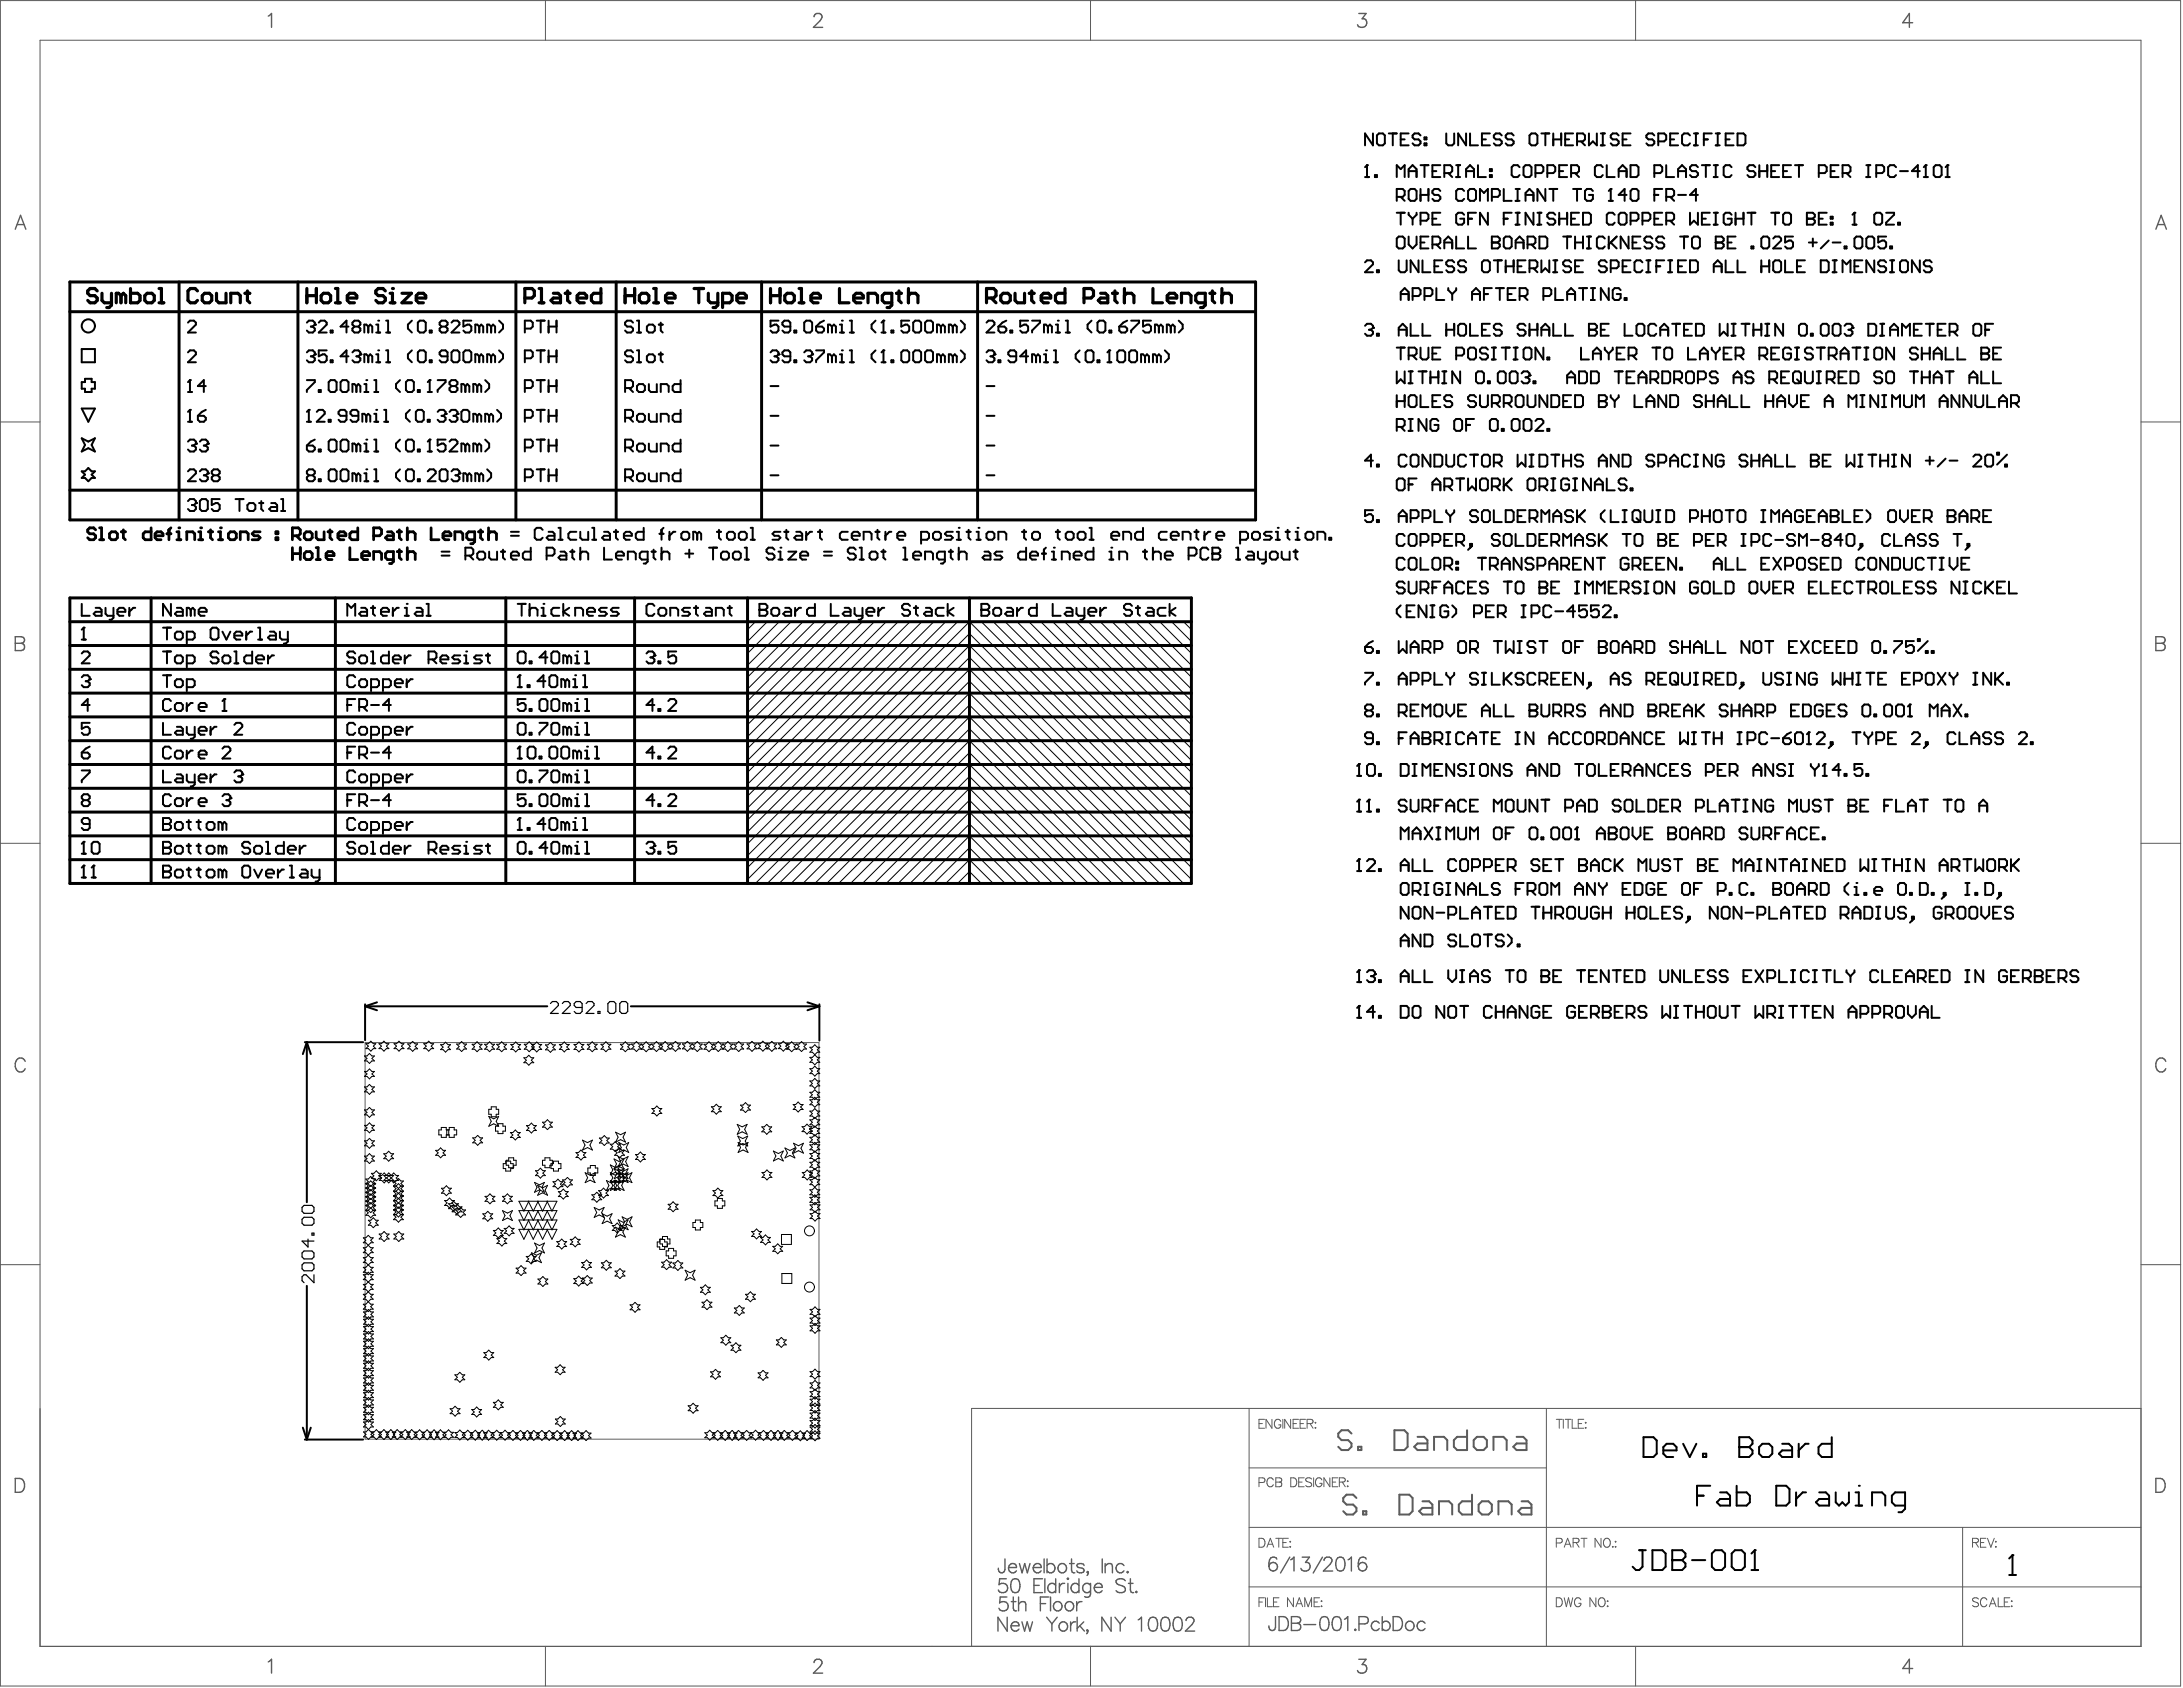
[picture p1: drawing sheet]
<svg xmlns="http://www.w3.org/2000/svg" width="931mm" height="720mm" viewBox="0 0 931 720" stroke-linecap="round" stroke-linejoin="round" font-family="sans-serif">
<g fill="none" stroke="#5a5a5a" stroke-width=".43">
<path d="M.2 .3h930.1v718.9h-930.1zM17.1 17.2h896.3v685.1h-896.3zM232.7 .3v16.9M465.2 .3v16.9M697.8 .3v16.9M.2 180h16.9M913.4 180h16.9M.2 359.7h16.9M913.4 359.7h16.9M155.8 444.7h193.6v169.2h-193.6zM.2 539.4h16.9M913.4 539.4h16.9"/>
<path d="M532.9 600.8v101.5M537.1 607.2h1.5M539.5 605.4h-2.4v3.8h2.4M542.6 605.4v3.8l-2.5-3.8v3.8M546.4 606.3a1.4 1.4 0 0 0-1.6-.9 1.4 1.4 0 0 0-1.1 1.5v.9a1.36 1.36 0 0 0 1.4 1.5 1.36 1.36 0 0 0 1.3-1.5h-.9M547.3 605.4v3.8M550.6 605.4v3.8l-2.5-3.8v3.8M551.7 607.2h1.4M554 605.4h-2.3v3.8h2.3M554.7 607.2h1.4M557 605.4h-2.3v3.8h2.3M557.6 607.2l2.2-.1 .4-.6-.2-.7-.7-.4h-1.7v3.8"/>
<path d="M558.9 607.2l1.3 2M561.2 606.7v.4zM561.2 608.9v.3zM659.7 600.8v101.5M664 605.4h2.5M665.2 605.4v3.8M667 605.4v3.8M667.7 605.4h2.6M669 605.4v3.8M670.7 605.4v3.8h2.2M673.3 607.2h1.5M675.7 605.4h-2.4v3.8h2.4"/>
<path d="M676.5 606.7v.4zM676.5 608.9v.3zM913.4 600.8h-498.9v101.5M532.9 626.1h126.8M537.1 632.4h1.7a1 1 0 0 0 .9-1 1 1 0 0 0-.9-1h-1.7v3.8M543.2 631.3a1.4 1.4 0 0 0-1.6-.9 1.4 1.4 0 0 0-1.1 1.4v.9a1.4 1.4 0 0 0 1.1 1.5 1.4 1.4 0 0 0 1.6-.9M544.3 630.4h1.6l.8 .3v1.1l-.8 .4a1 1 0 0 1 1 1 1 1 0 0 1-1 1h-1.6zM544.3 632.2h1.6M550.7 630.4h1.2a2.03 2.03 0 0 1 1.4 1.9 2.03 2.03 0 0 1-1.4 1.9h-1.2zM554.1 632.2h1.4M556.4 630.4h-2.3v3.8h2.3M559.6 630.9a1.43 1.43 0 0 0-1.4-.6 1.43 1.43 0 0 0-1.1 1l.3 .5 1.8 .7 .4 1.1a1.67 1.67 0 0 1-2.5 0"/>
<path d="M560.4 630.4v3.8M564 631.3a1.4 1.4 0 0 0-1.6-.9 1.4 1.4 0 0 0-1.2 1.4v.9a1.36 1.36 0 0 0 1.4 1.5 1.36 1.36 0 0 0 1.4-1.5h-1M567.4 630.4v3.8l-2.6-3.8v3.8M568.4 632.2h1.5M570.8 630.4h-2.4v3.8h2.4M571.4 632.2l2.2-.2 .3-.5-.1-.8-.8-.3h-1.6v3.8M572.7 632.2l1.2 2M574.8 631.8h.3zM574.8 634h.3zM532.9 651.5h380.5M537.1 656.2h1.3a2.03 2.03 0 0 1 1.3 1.9 2.03 2.03 0 0 1-1.3 1.9h-1.3zM540.5 660l1.5-3.8 1.4 3.8"/>
<path d="M541.1 658.7h1.8M544.3 656.2h2.5M545.6 656.2v3.8M547.3 658h1.4M549.6 656.2h-2.3v3.8h2.3M550.3 657.6h.3zM550.3 659.8h.3zM664 658.2h1.6a1 1 0 0 0 .9-1 1 1 0 0 0-.9-1h-1.6v3.8M667.4 660l1.4-3.8 1.4 3.8M667.9 658.7h1.8M671.1 658l2.2-.2 .4-.5-.2-.8-.7-.3h-1.7v3.8M672.4 658l1.3 2"/>
<path d="M674.5 656.2h2.6M675.8 656.2v3.8M683 656.2v3.8l-2.5-3.8v3.8M684.8 656.3a1.82 1.82 0 0 1 2.2 .8 1.82 1.82 0 0 1-.4 2.3 1.4 1.4 0 0 1-1.6 .5 1.4 1.4 0 0 1-.9-1.4l.2-1.4zM687.9 659.8h.3zM689.1 657.6h.3zM689.1 659.8h.3zM837.3 651.5v50.8M841.5 658l2.2-.2 .4-.5-.2-.8-.7-.3h-1.7v3.8M842.8 658l1.3 2M844.9 658h1.5M847.3 656.2h-2.4v3.8h2.4"/>
<path d="M847.9 656.2l1.5 3.8 1.4-3.8M851.3 657.6h.4zM851.3 659.8h.4zM532.9 676.9h380.5M537.1 683.4h1.5M539.5 681.5h-2.4v3.8M539.9 681.5v3.8M540.7 681.5v3.8h2.2M543.3 683.4h1.4M545.7 681.5h-2.4v3.8h2.4M551.8 681.5v3.8l-2.5-3.8v3.8M552.9 685.3l1.4-3.8 1.5 3.8"/>
<path d="M553.4 684.1h1.8M556.7 685.3v-3.8l1.4 3.8 1.5-3.8v3.8M560.6 683.4h1.5M563 681.5h-2.4v3.8h2.4M563.6 683h.4zM563.8 685v.3zM664 681.5h1.2a2.03 2.03 0 0 1 1.4 1.9 2.03 2.03 0 0 1-1.4 1.9h-1.2zM667.4 681.5l.9 3.8 .9-3.8 .9 3.8 .9-3.8M674.5 682.4a1.4 1.4 0 0 0-1.6-.9 1.4 1.4 0 0 0-1.2 1.5v.9a1.36 1.36 0 0 0 1.4 1.5 1.36 1.36 0 0 0 1.4-1.5h-1M680.8 681.5v3.8l-2.5-3.8v3.8M682.6 681.7a1.82 1.82 0 0 1 2.2 .8 1.82 1.82 0 0 1-.4 2.3 1.4 1.4 0 0 1-1.6 .5 1.4 1.4 0 0 1-.9-1.4l.2-1.5zM685.7 683h.3z"/>
<path d="M685.7 685.2h.3zM844.1 682.1a1.43 1.43 0 0 0-1.4-.6 1.43 1.43 0 0 0-1.2 .9l.4 .6 1.8 .7 .4 1.1a1.67 1.67 0 0 1-2.6 0M847.6 682.4a1.4 1.4 0 0 0-1.6-.9 1.4 1.4 0 0 0-1.1 1.5v.9a1.4 1.4 0 0 0 1.1 1.5 1.4 1.4 0 0 0 1.6-1M848.7 685.3l1.5-3.8 1.4 3.8M849.3 684.1h1.8M852.5 681.5v3.8h2.2M855.1 683.4h1.4M857.4 681.5h-2.3v3.8h2.3M858.1 683h.3zM858.3 685v.3zM232.7 702.3v16.9M465.2 702.3v16.9"/>
<path d="M697.8 702.3v16.9"/>
</g>
<g fill="none" stroke="#5a5a5a" stroke-width=".59">
<path d="M114.4 6.9l1.4-1.1v5.9M347.3 7.2l.6-1.2 1.7-.2a1.45 1.45 0 0 1 .8 2.2l-3.4 3.7h4M579.7 5.8h3.1l-1.7 2.2a1.9 1.9 0 0 1 2 2.2 1.9 1.9 0 0 1-2.5 1.5l-.9-.3-.6-.9M816 9.7h-4.2l2.8-3.9v5.9M6.5 97.8l2.3-5.9 2.2 5.9M7.4 95.8h2.8M919.8 97.8l2.2-5.9 2.3 5.9M920.6 95.8h2.8M6.5 271.6l3.4 .3a1.37 1.37 0 0 1 0 2.2l-.9 .3a1.55 1.55 0 0 1 1.5 1.6 1.55 1.55 0 0 1-1.5 1.5h-2.5zM6.5 274.4h2.5M919.8 271.6l3.3 .3a1.37 1.37 0 0 1 0 2.2l-.8 .3a1.55 1.55 0 0 1 1.5 1.6 1.55 1.55 0 0 1-1.5 1.5h-2.5zM919.8 274.4h2.5"/>
<path d="M10.7 452.7a2.18 2.18 0 0 0-2.4-1.4 2.18 2.18 0 0 0-1.8 2.3 2.59 2.59 0 0 0 .6 2.8 2.59 2.59 0 0 0 2.8 .6l.8-1.2M924 452.7a2.18 2.18 0 0 0-2.5-1.4 2.18 2.18 0 0 0-1.7 2.3 2.59 2.59 0 0 0 .5 2.8 2.59 2.59 0 0 0 2.8 .6l.9-1.2M6.5 630.6h2a3.2 3.2 0 0 1 2 3 3.2 3.2 0 0 1-2 2.9h-2zM919.8 630.6h1.9a3.2 3.2 0 0 1 2.1 3 3.2 3.2 0 0 1-2.1 2.9h-1.9zM428.7 665v4.5l-.2 .8a1.37 1.37 0 0 1-2.3 0l-.3-1.4M429.3 673.4h-2.8l-.3 2.6a2.09 2.09 0 0 1 3.2-.1 2.09 2.09 0 0 1-.4 3.1 2.09 2.09 0 0 1-3.1-.8M430.3 668.6a1.86 1.86 0 0 0 1.1 2.1 1.86 1.86 0 0 0 2.2-.7M430.5 667.8a1.63 1.63 0 0 1 2-.9 1.63 1.63 0 0 1 1.1 1.7h-3.3zM432 673.7a1.92 1.92 0 0 1 2.9 .9 4.9 4.9 0 0 1-.6 4.5 1.92 1.92 0 0 1-2.8-.9 4.9 4.9 0 0 1 .5-4.5zM434.9 666.9l1.1 4 1.2-4 1.1 4 1.1-4M440.8 668.6a1.86 1.86 0 0 0 1.1 2.1 1.86 1.86 0 0 0 2.3-.7M441.1 676.2h2.3"/>
<path d="M441.7 667.2a1.56 1.56 0 0 1 1.7-.1 1.56 1.56 0 0 1 .8 1.5h-3.4zM444.8 673.4h-3.7v5.9h3.7M445.5 665v5.9M445.8 673.4v5.9M446.7 667.8a1.89 1.89 0 0 1 2.8-.3 1.89 1.89 0 0 1 0 2.8 1.89 1.89 0 0 1-2.8-.3M446.7 665v5.9M450.4 676.2a1.89 1.89 0 0 0-2.8-.2 1.89 1.89 0 0 0 0 2.8 1.89 1.89 0 0 0 2.8-.3M450.4 673.4v5.9M452 675.4v3.9M454.2 675.4a1.91 1.91 0 0 0-2.2 1.7M455.3 673.4l.3-.3 .3 .3-.3 .3zM455.6 675.4v3.9"/>
<path d="M456.3 666.9h2M457.2 665v4.8l.2 .8 1.2 .3M460.3 676.2a1.89 1.89 0 0 0-2.8-.2 1.89 1.89 0 0 0 0 2.8 1.89 1.89 0 0 0 2.8-.3M460.3 673.4v5.9M462.5 667.8a1.79 1.79 0 0 0-3.1 0l.9 .8 1.9 .6 .3 .8a1.79 1.79 0 0 1-3.1 0M464 670.3l.3 .3-.3 .3-.3-.3zM464.3 670.6l-.6 1.4M465.3 676.2a1.89 1.89 0 0 0-2.8-.2 1.89 1.89 0 0 0 0 2.8 1.89 1.89 0 0 0 2.8-.3M465.3 675.4v4.5a1.55 1.55 0 0 1-1 1.4 1.55 1.55 0 0 1-1.6-.3M466.8 677.1a1.86 1.86 0 0 0 1.2 2.1 1.86 1.86 0 0 0 2.2-.7M467.7 675.7a1.56 1.56 0 0 1 1.7-.2 1.56 1.56 0 0 1 .8 1.6h-3.4zM470.3 665v5.9"/>
<path d="M471.5 668.1l1.4-1.2 1.4 .3 .3 .9v2.8M471.5 666.9v4M479.5 667.8a1.89 1.89 0 0 0-2.8-.3 1.89 1.89 0 0 0 0 2.8 1.89 1.89 0 0 0 2.8-.3M480.1 674.3a2.6 2.6 0 0 0-4 0 1.51 1.51 0 0 0 1.2 1.7l1.7 .5a1.44 1.44 0 0 1 1 1.1 1.44 1.44 0 0 1-.5 1.5 2.72 2.72 0 0 1-3.4-.6M481.1 670.3l.3 .3-.3 .3-.3-.3zM481.4 675.4h2M482.3 673.4v4.8l.2 .9 1.2 .2M484.8 678.8l.3 .3-.3 .2-.3-.2zM544.7 665a1.74 1.74 0 0 0-2.5-.5l-.6 .8-.2 2.8M550.3 664.2l-4 6.8M550.7 665.3l1.4-1.1v5.9M555.6 664.2h3.1l-1.7 2.3a1.9 1.9 0 0 1 2 2.1 1.9 1.9 0 0 1-2.6 1.5l-.8-.3-.6-.8"/>
<path d="M564.2 664.2l-3.9 6.8M564.9 665.6l.5-1.1 1.7-.3a1.45 1.45 0 0 1 .9 2.3l-3.4 3.6h3.9M570.7 664.5a1.92 1.92 0 0 1 2.8 .8 4.9 4.9 0 0 1-.5 4.5 1.92 1.92 0 0 1-2.8-.8 4.9 4.9 0 0 1 .5-4.5zM575.1 665.3l1.4-1.1v5.9M582.9 665a1.74 1.74 0 0 0-2.6-.5l-.5 .8-.3 2.8M429.6 681.2h-2.9l-.2 2.5a2.09 2.09 0 0 1 3.1 0 2.09 2.09 0 0 1-.4 3.1 2.09 2.09 0 0 1-3-.8M429.7 689.8v6l-3.9-6v6M431.3 693.5a1.86 1.86 0 0 0 1.1 2.1 1.86 1.86 0 0 0 2.3-.7M431.5 683.2h1.9M432.2 692.1a1.56 1.56 0 0 1 1.7-.2 1.56 1.56 0 0 1 .8 1.6h-3.4zM432.3 681.2v4.8l.3 .8 1.1 .3M434.6 684.3l1.4-1.1 1.4 .3 .3 .8v2.8"/>
<path d="M434.6 681.2v5.9M436 691.8l1.1 4 1.1-4 1.2 4 1.1-4M443.8 684h2.3M446.5 689.8l2.3 2.8M447.5 681.2h-3.7v5.9M448.2 681.2v5.9M448.8 692.6v3.2M451 689.8l-2.2 2.8M456.8 691.8v4M459 691.8a1.91 1.91 0 0 0-2.2 1.7M459.3 683.2v3.9M459.5 689.8v6"/>
<path d="M460.7 693.5l1.9 2.3M461.6 683.2a1.91 1.91 0 0 0-2.3 1.7M462.4 691.8l-2.9 2.8M463.9 695.2l.2 .3-.2 .3-.3-.3zM464.1 695.5l-.5 1.4M474 689.8v6l-3.9-6v6M475.7 689.8l2.2 2.8M477.9 692.6v3.2M480.2 689.8l-2.3 2.8M485.6 691l1.4-1.2v6M490.8 690.1a1.92 1.92 0 0 1 2.8 .9 4.9 4.9 0 0 1-.6 4.5 1.92 1.92 0 0 1-2.8-.9 4.9 4.9 0 0 1 .6-4.5zM496 690.1a1.92 1.92 0 0 1 2.9 .9 4.9 4.9 0 0 1-.6 4.5 1.92 1.92 0 0 1-2.8-.9 4.9 4.9 0 0 1 .5-4.5z"/>
<path d="M501.3 690.1a1.92 1.92 0 0 1 2.8 .9 4.9 4.9 0 0 1-.5 4.5 1.92 1.92 0 0 1-2.9-.9 4.9 4.9 0 0 1 .6-4.5zM506 691.2l.6-1.1 1.7-.3a1.45 1.45 0 0 1 .8 2.3l-3.4 3.7h4M544.2 689.6v4.5l-.3 .8a1.37 1.37 0 0 1-2.3 0l-.2-1.4M545.7 689.6h2a3.2 3.2 0 0 1 2 2.9 3.2 3.2 0 0 1-2 3h-2zM551 689.6l3.3 .3a1.37 1.37 0 0 1 0 2.2l-.8 .3a1.55 1.55 0 0 1 1.5 1.5 1.55 1.55 0 0 1-1.5 1.6h-2.5zM551 692.4h2.5M556.2 693h5.1M563.9 689.9a1.92 1.92 0 0 1 2.8 .8 4.9 4.9 0 0 1-.5 4.5 1.92 1.92 0 0 1-2.9-.8 4.9 4.9 0 0 1 .6-4.5zM569.2 689.9a1.92 1.92 0 0 1 2.8 .8 4.9 4.9 0 0 1-.6 4.5 1.92 1.92 0 0 1-2.8-.8 4.9 4.9 0 0 1 .6-4.5zM573.6 690.7l1.4-1.1v5.9M578.2 694.9l.3 .3-.3 .3-.3-.3zM579.8 692.7h2.5a1.55 1.55 0 0 0 1.5-1.6 1.55 1.55 0 0 0-1.5-1.5h-2.5v5.9"/>
<path d="M588.4 692.4a1.89 1.89 0 0 0-2.7-.3 1.89 1.89 0 0 0 0 2.8 1.89 1.89 0 0 0 2.7-.2M589.7 692.4a1.89 1.89 0 0 1 2.8-.3 1.89 1.89 0 0 1 0 2.8 1.89 1.89 0 0 1-2.8-.2M589.7 689.6v5.9M594.4 689.6h1.9a3.2 3.2 0 0 1 2.1 2.9 3.2 3.2 0 0 1-2.1 3h-1.9zM608 692.4a1.89 1.89 0 0 0-2.8-.3 1.89 1.89 0 0 0 0 2.8 1.89 1.89 0 0 0 2.8-.2M114.4 708.9l1.4-1.1v5.9M347.3 709.2l.6-1.2 1.7-.2a1.45 1.45 0 0 1 .8 2.2l-3.4 3.7h4M579.7 707.8h3.1l-1.7 2.2a1.9 1.9 0 0 1 2 2.2 1.9 1.9 0 0 1-2.5 1.5l-.9-.3-.6-.8M816 711.7h-4.2l2.8-3.9v5.9"/>
<circle cx="453.1" cy="669" r="1.95"/>
<circle cx="543.2" cy="668.3" r="1.84"/>
<circle cx="581.3" cy="668.3" r="1.84"/>
<circle cx="451.2" cy="685.1" r="1.95"/>
<circle cx="453.6" cy="693.7" r="1.96"/>
<circle cx="456.1" cy="685.1" r="1.95"/>
<circle cx="601.4" cy="693.6" r="1.95"/>
</g>
<g fill="none" stroke="#5a5a5a" stroke-width=".85">
<path d="M576.6 611.5l-1.4-1.4h-2.8l-1.5 1.4v1.4l1.5 1.4h2.8l1.4 1.4v1.4l-1.4 1.4h-2.8l-1.5-1.4M579.4 617.1h1.4v1.4h-1.4zM594.9 610.1h4.2l1.4 1.4v5.6l-1.4 1.4h-4.2zM604.8 612.9h2.8l1.4 1.4v4.2h-4.2l-1.4-1.4 1.4-1.4h4.2M611.8 618.5v-5.6h4.2l1.4 1.4v4.2M625.9 610.1v8.4h-4.2l-1.4-1.4v-2.8l1.4-1.4h4.2M630.1 612.9h2.8l1.4 1.4v2.8l-1.4 1.4h-2.8l-1.4-1.4v-2.8zM637.2 618.5v-5.6h4.2l1.4 1.4v4.2M647 612.9h2.8l1.5 1.4v4.2h-4.3l-1.4-1.4 1.4-1.4h4.3M578.7 639l-1.4-1.4h-2.8l-1.4 1.4v1.4l1.4 1.4h2.8l1.4 1.4v1.4l-1.4 1.4h-2.8l-1.4-1.4M597 637.6h4.2l1.4 1.4v5.6l-1.4 1.4h-4.2zM628 637.6v8.4h-4.2l-1.4-1.4v-2.8l1.4-1.4h4.2"/>
<path d="M581.5 644.6h1.4v1.4h-1.4zM606.9 640.4h2.8l1.4 1.4v4.2h-4.2l-1.4-1.4 1.4-1.4h4.2M613.9 646v-5.6h4.2l1.5 1.4v4.2M632.2 640.4h2.9l1.4 1.4v2.8l-1.4 1.4h-2.9l-1.4-1.4v-2.8zM639.3 646v-5.6h4.2l1.4 1.4v4.2M649.1 640.4h2.9l1.4 1.4v4.2h-4.3l-1.4-1.4 1.4-1.4h4.3"/>
</g>
<g fill="none" stroke="#000" stroke-width=".85">
<path d="M585.7 56.9v5.1l-3.3-5.1v5.1M588.3 56.9h1.7l.8 .9v3.3l-.8 .9h-1.7l-.9-.9v-3.3zM592.5 56.9h3.4M594.2 56.9v5.1M597.6 59.5h1.7M601 56.9h-3.4v5.1h3.4M606 57.8l-.8-.9h-1.7l-.8 .9v.8l.8 .9h1.7l.8 .8v.8l-.8 .9h-1.7l-.8-.9M607.7 58.6h.9v.9h-.9zM617 56.9v4.2l.9 .9h1.7l.8-.9v-4.2M625.5 56.9v5.1l-3.4-5.1v5.1M627.2 56.9v5.1h3.3M632.2 59.5h1.7"/>
<path d="M635.6 56.9h-3.4v5.1h3.4M640.7 57.8l-.9-.9h-1.6l-.9 .9v.8l.9 .9h1.6l.9 .8v.8l-.9 .9h-1.6l-.9-.9M645.8 57.8l-.9-.9h-1.7l-.8 .9v.8l.8 .9h1.7l.9 .8v.8l-.9 .9h-1.7l-.8-.9M653.4 56.9h1.7l.8 .9v3.3l-.8 .9h-1.7l-.9-.9v-3.3zM657.6 56.9h3.4M659.3 56.9v5.1M662.7 56.9v5.1M662.7 59.5h3.3M666 56.9v5.1M667.7 59.5h1.7M671.1 56.9h-3.4v5.1h3.4M677.9 56.9v5.1l1.7-1.7 1.7 1.7v-5.1"/>
<path d="M683 56.9h1.6M683.8 56.9v5.1M690.6 57.8l-.9-.9h-1.7l-.8 .9v.8l.8 .9h1.7l.9 .8v.8l-.9 .9h-1.7l-.8-.9M692.3 59.5h1.6M695.6 56.9h-3.3v5.1h3.3M705.8 57.8l-.9-.9h-1.7l-.8 .9v.8l.8 .9h1.7l.9 .8v.8l-.9 .9h-1.7l-.8-.9M712.5 59.5h1.7M715.9 56.9h-3.4v5.1h3.4M721 57.8l-.8-.9h-1.7l-.9 .9v3.3l.9 .9h1.7l.8-.9M722.7 56.9h1.7M723.5 56.9v5.1M726.9 59.5h1.7"/>
<path d="M730.3 56.9h-3.4v5.1M732 56.9h1.7M732.8 56.9v5.1M736.2 59.5h1.7M739.6 56.9h-3.4v5.1h3.4M741.3 56.9h2.5l.9 .9v3.3l-.9 .9h-2.5zM582.4 71.3l.8-.8v5M582.4 75.5h1.7M586.6 74.7h.8v.8h-.8zM595.9 75.5v-5l1.7 1.6 1.7-1.6v5M601 75.5v-3.4l1.7-1.6 1.6 1.6v3.4M601 73h3.3"/>
<path d="M606 70.5h3.4M607.7 61.1h.9v.9h-.9zM607.7 70.5v5M611.1 73h1.7M614.5 70.5h-3.4v5h3.4M616.2 73.8h2.5l.9-.8v-1.7l-.9-.8h-2.5v5M617.9 73.8l1.7 1.7M621.2 75.5h1.7M621.2 70.5h1.7M622.1 70.5v5M625.5 75.5v-3.4l1.7-1.6 1.7 1.6v3.4M625.5 73h3.4"/>
<path d="M630.5 70.5v5h3.4M635.6 72.1h.9v.9h-.9zM635.6 74.7h.9v.8h-.9zM648.3 71.3l-.8-.8h-1.7l-.9 .8v3.4l.9 .8h1.7l.8-.8M650.8 70.5h1.7l.9 .8v3.4l-.9 .8h-1.7l-.8-.8v-3.4zM655.1 73.8h2.5l.8-.8v-1.7l-.8-.8h-2.5v5M660.1 73.8h2.6l.8-.8v-1.7l-.8-.8h-2.6v5M665.2 73h1.7M668.6 70.5h-3.4v5h3.4M670.3 73.8h2.5l.9-.8v-1.7l-.9-.8h-2.5v5M672 73.8l1.7 1.7M672.8 60.3h2.5l.9-.8v-1.7l-.9-.9h-2.5v5.1"/>
<path d="M674.5 60.3l1.7 1.7M683 62h1.6M683.8 71.3l-.8-.8h-1.7l-.9 .8v3.4l.9 .8h1.7l.8-.8M685.5 70.5v5h3.4M690.6 75.5v-3.4l1.7-1.6 1.6 1.6v3.4M690.6 73h3.3M695.6 70.5h2.6l.8 .8v3.4l-.8 .8h-2.6zM705.8 73.8h2.5l.9-.8v-1.7l-.9-.8h-2.5v5M707.5 60.3h2.5l.9-.8v-1.7l-.9-.9h-2.5v5.1M710.9 70.5v5h3.3M715.9 75.5v-3.4l1.7-1.6 1.7 1.6v3.4M715.9 73h3.4"/>
<path d="M722.7 62h1.7M724.4 71.3l-.9-.8h-1.7l-.8 .8v.8l.8 .9h1.7l.9 .8v.9l-.9 .8h-1.7l-.8-.8M726.1 70.5h3.3M727.8 70.5v5M731.1 75.5h1.7M731.1 70.5h1.7M732 70.5v5M732 62h1.7M738.7 71.3l-.8-.8h-1.7l-.8 .8v3.4l.8 .8h1.7l.8-.8M748.9 71.3l-.9-.8h-1.6l-.9 .8v.8l.9 .9h1.6l.9 .8v.9l-.9 .8h-1.6l-.9-.8M750.6 70.5v5M750.6 73h3.4"/>
<path d="M754 70.5v5M755.7 73h1.6M759 70.5h-3.3v5h3.3M760.7 73h1.7M764.1 70.5h-3.4v5h3.4M765.8 70.5h3.4M767.5 70.5v5M775.9 73.8h2.6l.8-.8v-1.7l-.8-.8h-2.6v5M781 73h1.7M784.4 70.5h-3.4v5h3.4M786.1 73.8h2.5l.9-.8v-1.7l-.9-.8h-2.5v5M787.8 73.8l1.7 1.7"/>
<path d="M796.2 75.5h1.7M796.2 70.5h1.7M797.1 70.5v5M800.5 73.8h2.5l.8-.8v-1.7l-.8-.8h-2.5v5M808.9 71.3l-.8-.8h-1.7l-.9 .8v3.4l.9 .8h1.7l.8-.8M810.6 73h3.4M819.1 73h-3.4l2.5-2.5v5M820.7 71.3l.9-.8v5M820.7 75.5h1.7M825.8 70.5h1.7l.9 .8v3.4l-.9 .8h-1.7l-.8-.8v-3.4zM830 71.3l.9-.8v5M830 75.5h1.7"/>
<path d="M595.9 84h2.5l.9-.9v-1.7l-.9-.8h-2.5v5.1M595.9 90.8h3.4M597.6 90.8v5M597.6 84l1.7 1.7M601 90.8v.8l1.7 1.7M601.8 80.6h1.7l.8 .8v3.4l-.8 .9h-1.7l-.8-.9v-3.4zM602.7 93.3v2.5M604.3 90.8v.8l-1.6 1.7M606 80.6v5.1M606 94.1h2.6l.8-.8v-1.7l-.8-.8h-2.6v5M606 83.1h3.4M609.4 80.6v5.1"/>
<path d="M611.1 93.3h1.7M614.5 81.4l-.9-.8h-1.6l-.9 .8v.9l.9 .8h1.6l.9 .9v.8l-.9 .9h-1.6l-.9-.9M614.5 90.8h-3.4v5h3.4M624.6 81.4l-.8-.8h-1.7l-.8 .8v3.4l.8 .9h1.7l.8-.9M624.6 91.6l-.8-.8h-1.7l-.8 .8v3.4l.8 .8h1.7l.8-.8v-1.7h-1.7M626.3 93.3h1.7M627.2 80.6h1.7l.8 .8v3.4l-.8 .9h-1.7l-.9-.9v-3.4zM629.7 90.8h-3.4v5M631.4 85.7v-5.1l1.7 1.7 1.7-1.7v5.1M634.8 90.8v5l-3.4-5v5M636.5 84h2.5l.8-.9v-1.7l-.8-.8h-2.5v5.1M641.5 80.6v5.1h3.4"/>
<path d="M641.5 93.3h1.7M644.9 90.8h-3.4v5M646.6 80.6h1.7M646.6 85.7h1.7M646.6 90.8h1.7M646.6 95.8h1.7M647.5 80.6v5.1M647.5 90.8v5M650.8 83.1h3.4M650.8 85.7v-3.4l1.7-1.7 1.7 1.7v3.4M654.2 90.8v5l-3.4-5v5M655.9 90.8h1.7"/>
<path d="M655.9 95.8h1.7M656.8 90.8v5M659.3 80.6v5.1l-3.4-5.1v5.1M661 80.6h3.4M662.7 80.6v5.1M663.5 91.6l-.8-.8h-1.7l-.9 .8v.8l.9 .9h1.7l.8 .8v.9l-.8 .8h-1.7l-.9-.8M665.2 90.8v5M665.2 93.3h3.4M668.6 90.8v5M670.3 93.3h1.7M671.1 80.6h3.4M672.8 80.6v5.1"/>
<path d="M673.7 90.8h-3.4v5h3.4M675.4 90.8h2.5l.8 .8v3.4l-.8 .8h-2.5zM679.6 81.4l-.9-.8h-1.7l-.8 .8v3.4l.8 .9h1.7l.9-.9v-1.7h-1.7M686.3 85.7h1.7M686.3 81.4l.9-.8v5.1M688.9 91.6l-.9-.8h-1.7l-.8 .8v3.4l.8 .8h1.7l.9-.8M691.4 90.8h1.7l.8 .8v3.4l-.8 .8h-1.7l-.8-.8v-3.4zM693.9 83.1h-3.3l2.5-2.5v5.1M695.6 94.1h2.6l.8-.8v-1.7l-.8-.8h-2.6v5M696.5 80.6h1.7l.8 .8v3.4l-.8 .9h-1.7l-.9-.9v-3.4zM700.7 94.1h2.5l.9-.8v-1.7l-.9-.8h-2.5v5M705.8 83.1h1.7"/>
<path d="M705.8 93.3h1.7M709.2 80.6h-3.4v5.1M709.2 90.8h-3.4v5h3.4M710.9 84h2.5l.8-.9v-1.7l-.8-.8h-2.5v5.1M710.9 94.1h2.5l.8-.8v-1.7l-.8-.8h-2.5v5M712.5 84l1.7 1.7M712.5 94.1l1.7 1.7M715.9 83.1h3.4M721 90.8v5l1.7-1.7 1.7 1.7v-5M724.4 83.1h-3.4l2.5-2.5v5.1M726.1 93.3h1.7M729.5 90.8h-3.4v5h3.4"/>
<path d="M731.1 90.8h1.7M731.1 95.8h1.7M732 90.8v5M738.8 91.6l-.9-.8h-1.7l-.8 .8v3.4l.8 .8h1.7l.9-.8v-1.7h-1.7M740.4 90.8v5M740.4 93.3h3.4M743.8 90.8v5M745.5 90.8h3.4M747.2 90.8v5M755.7 90.8h3.3M757.3 90.8v5M761.6 90.8h1.7l.8 .8v3.4l-.8 .8h-1.7l-.9-.8v-3.4z"/>
<path d="M770.9 90.8h2.5l.9 .8v.8l-.9 .9 .9 .8v.9l-.9 .8h-2.5zM770.9 93.3h2.5M775.9 93.3h1.7M779.3 90.8h-3.4v5h3.4M781 92.4h.9v.9h-.9zM781 95h.9v.8h-.9zM790.3 91.6l.9-.8v5M790.3 95.8h1.7M800.5 90.8h1.7l.8 .8v3.4l-.8 .8h-1.7l-.9-.8v-3.4zM804.7 90.8h3.4v.8l-3.4 3.4v.8h3.4M809.8 95h.8v.8h-.8zM582.4 111.9l.8-.8h1.7l.8 .8v.8l-3.3 3.4h3.3"/>
<path d="M587.4 115.3h.9v.8h-.9zM596.7 111.1v4.2l.9 .8h1.7l.8-.8v-4.2M596.7 100.9h1.7l.9 .8v3.4l-.9 .9h-1.7l-.8-.9v-3.4zM601 100.9v3.4l1.7 1.7 1.6-1.7v-3.4M605.2 111.1v5l-3.4-5v5M606 103.4h1.7M606.9 111.1v5h3.4M609.4 100.9h-3.4v5.1h3.4M611.1 104.3h2.5l.9-.9v-1.7l-.9-.8h-2.5v5.1M611.9 113.6h1.7M612.8 104.3l1.7 1.7M615.3 111.1h-3.4v5h3.4"/>
<path d="M616.2 103.4h3.4M616.2 106v-3.4l1.7-1.7 1.7 1.7v3.4M620.4 111.9l-.8-.8h-1.7l-.9 .8v.8l.9 .9h1.7l.8 .8v.9l-.8 .8h-1.7l-.9-.8M621.3 100.9v5.1h3.3M625.5 111.9l-.9-.8h-1.7l-.8 .8v.8l.8 .9h1.7l.9 .8v.9l-.9 .8h-1.7l-.8-.8M626.3 100.9v5.1h3.4M633.1 111.1h1.7l.8 .8v3.4l-.8 .8h-1.7l-.9-.8v-3.4zM636.5 100.9h2.5l.8 .8v.9l-.8 .8 .8 .9v.8l-.8 .9h-2.5zM636.5 103.4h2.5M637.3 111.1h3.4M639 111.1v5M642.4 111.1v5"/>
<path d="M642.4 113.6h3.4M642.4 100.9h1.7l.8 .8v3.4l-.8 .9h-1.7l-.9-.9v-3.4zM645.8 111.1v5M646.6 106v-3.4l1.7-1.7 1.7 1.7v3.4M646.6 103.4h3.4M647.5 113.6h1.6M650.8 111.1h-3.3v5h3.3M651.7 104.3h2.5l.9-.9v-1.7l-.9-.8h-2.5v5.1M652.5 114.4h2.6l.8-.8v-1.7l-.8-.8h-2.6v5M653.4 104.3l1.7 1.7M654.2 114.4l1.7 1.7M656.8 100.9h2.5l.8 .8v3.4l-.8 .9h-2.5z"/>
<path d="M657.6 111.1v5l1.7-1.7 1.7 1.7v-5M662.7 116.1h1.7M662.7 111.1h1.7M663.5 111.1v5M666.9 100.9h3.4M668.6 100.9v5.1M670.3 111.9l-.9-.8h-1.7l-.8 .8v.8l.8 .9h1.7l.9 .8v.9l-.9 .8h-1.7l-.8-.8M672 113.6h1.7M672 103.4h3.4M672 100.9v5.1M675.3 111.1h-3.3v5h3.3M675.4 100.9v5.1"/>
<path d="M677 100.9h1.7M677 106h1.7M677.9 100.9v5.1M684.7 101.7l-.9-.8h-1.7l-.8 .8v3.4l.8 .9h1.7l.9-.9M685.5 111.9l-.9-.8h-1.6l-.9 .8v.8l.9 .9h1.6l.9 .8v.9l-.9 .8h-1.6l-.9-.8M686.3 100.9v5.1M687.2 114.4h2.5l.9-.8v-1.7l-.9-.8h-2.5v5M687.2 103.4l2.5 2.6M689.7 100.9l-3.4 3.4M692.3 113.6h1.6M694.8 100.9v5.1l-3.4-5.1v5.1M695.6 111.1h-3.3v5h3.3"/>
<path d="M696.5 103.4h1.7M699.9 100.9h-3.4v5.1h3.4M700.7 111.9l-.8-.8h-1.7l-.9 .8v3.4l.9 .8h1.7l.8-.8M702.4 116.1h1.7M702.4 111.1h1.7M703.2 111.1v5M704.9 101.7l-.8-.8h-1.7l-.8 .8v.9l.8 .8h1.7l.8 .9v.8l-.8 .9h-1.7l-.8-.9M706.6 113.6h1.7M710 111.1h-3.4v5M710 101.7l-.8-.8h-1.7l-.9 .8v.9l.9 .8h1.7l.8 .9v.8l-.8 .9h-1.7l-.9-.9M711.7 116.1h1.7M711.7 111.1h1.7"/>
<path d="M712.5 111.1v5M715.9 113.6h1.7M716.8 100.9h3.4M718.5 100.9v5.1M719.3 111.1h-3.4v5h3.4M721 111.1h2.5l.9 .8v3.4l-.9 .8h-2.5zM722.7 100.9h1.7l.8 .8v3.4l-.8 .9h-1.7l-.9-.9v-3.4zM731.1 116.1v-3.4l1.7-1.6 1.7 1.6v3.4M731.1 113.6h3.4M732 100.9h2.5l.9 .8v.9l-.9 .8 .9 .9v.8l-.9 .9h-2.5zM732 103.4h2.5M736.2 111.1v5h3.4"/>
<path d="M737.1 103.4h1.7M740.4 100.9h-3.3v5.1h3.3M741.3 111.1v5h3.4M747.2 105.1h.9v.9h-.9zM751.4 111.1v5M751.4 113.6h3.4M752.3 100.9h1.7l.8 .8v3.4l-.8 .9h-1.7l-.9-.9v-3.4zM754.8 111.1v5M756.5 101.7l.8-.8h1.7l.9 .8v.9l-3.4 3.4h3.4M757.3 111.1h1.7l.9 .8v3.4l-.9 .8h-1.7l-.8-.8v-3.4zM761.6 111.1v5h3.4M765 100.9h-3.4v2.5l1.7-.8h.8l.9 .8v1.7l-.9 .9h-1.7l-.8-.9"/>
<path d="M766.6 113.6h1.7M770 111.1h-3.4v5h3.4M771.7 103.4h3.4M773.4 101.7v3.4M776.8 111.1h2.5l.9 .8v3.4l-.9 .8h-2.5zM780.2 102.6l-3.4 3.4M781.9 116.1h1.6M781.9 111.1h1.6M781.9 103.4h3.3M782.7 111.1v5M786.1 116.1v-5l1.7 1.6 1.7-1.6v5M786.9 105.1h.9v.9h-.9z"/>
<path d="M791.2 113.6h1.6M792 100.9h1.7l.8 .8v3.4l-.8 .9h-1.7l-.8-.9v-3.4zM794.5 111.1h-3.3v5h3.3M797.1 100.9h1.7l.8 .8v3.4l-.8 .9h-1.7l-.9-.9v-3.4zM799.6 111.1v5l-3.4-5v5M804.7 111.9l-.9-.8h-1.7l-.8 .8v.8l.8 .9h1.7l.9 .8v.9l-.9 .8h-1.7l-.8-.8M804.7 100.9h-3.4v2.5l1.7-.8h.8l.9 .8v1.7l-.9 .9h-1.6l-.9-.9M806.4 116.1h1.7M806.4 111.1h1.7M806.4 105.1h.8v.9h-.8zM807.2 111.1v5M811.4 111.1h1.7l.9 .8v3.4l-.9 .8h-1.7l-.8-.8v-3.4z"/>
<path d="M819.1 111.1v5l-3.4-5v5M824.1 111.9l-.8-.8h-1.7l-.9 .8v.8l.9 .9h1.7l.8 .8v.9l-.8 .8h-1.7l-.9-.8M80.2 137.6l.8-.8h1.7l.9 .8v.9l-3.4 3.3h3.4M130.9 137.6l.9-.8h1.7l.8 .8v.9l-.8 .8M132.6 139.3h.9M133.5 139.3l.8 .9v.8l-.8 .8h-1.7l-.9-.8M136 137.6l.8-.8h1.7l.9 .8v.9l-3.4 3.3h3.4M148.7 139.3h-3.4l2.5-2.5v5M151.2 139.3l-.8 .9v.8l.8 .8h1.7l.8-.8v-.8l-.8-.9M151.2 139.3l-.8-.8v-.9l.8-.8h1.7l.8 .8v.9l-.8 .8M151.2 139.3h1.7M157.1 139.3l-.8-.8h-.9v3.3"/>
<path d="M157.1 139.3v2.5M157.1 139.3l.9-.8 .8 .8v2.5M160.5 138.5h.8v3.3M164.7 136.8h.9v5M175.7 136.8l-1.7 1.7v1.7l1.7 1.6M179.1 136.8h1.7l.8 .8v3.4l-.8 .8h-1.7l-.8-.8v-3.4zM188.4 139.3l-.8 .9v.8l.8 .8h1.7l.8-.8v-.8l-.8-.9M188.4 139.3l-.8-.8v-.9l.8-.8h1.7l.8 .8v.9l-.8 .8M188.4 139.3h1.7M192.6 137.6l.9-.8h1.7l.8 .8v.9l-3.4 3.3h3.4M201.1 136.8h-3.4v2.5l1.7-.8h.8l.9 .8v1.7l-.9 .8h-1.7l-.8-.8M204.5 139.3l-.9-.8h-.8v3.3"/>
<path d="M204.5 139.3v2.5M204.5 139.3l.8-.8 .9 .8v2.5M209.5 139.3l-.8-.8h-.9v3.3M209.5 139.3v2.5M209.5 139.3l.9-.8 .8 .8v2.5M212.9 136.8l1.7 1.7v1.7l-1.7 1.6M229 136.8h3.4M230.7 136.8v5M234 136.8v5M234 139.3h3.4M237.4 136.8v5M270.1 137.6l-.9-.8h-1.7l-.8 .8v.9l.8 .8h1.7l.9 .9v.8l-.9 .8h-1.7l-.8-.8"/>
<path d="M271.8 136.8h.8v5M276.8 138.5h1.7l.9 .8v1.7l-.9 .8h-1.7l-.8-.8v-1.7zM281.1 138.5h1.6M281.9 137.6v3.4l.8 .8M332.1 136.8h-3.4v2.5l1.7-.8h.9l.8 .8v1.7l-.8 .8h-1.7l-.9-.8M337.2 139.3h-2.6l-.8-.8v-.9l.8-.8h1.7l.9 .8v3.4l-.9 .8h-1.7l-.8-.8M343.1 137.6l.8-.8h1.7l.9 .8v3.4l-.9 .8h-1.7l-.8-.8zM348.2 139.3h2.5l.9 .9v.8l-.9 .8h-1.7l-.8-.8zM351.6 136.8l-1.7 .8-1.7 1.7M354.9 139.3l-.8-.8h-.9v3.3M354.9 139.3v2.5M354.9 139.3l.9-.8 .8 .8v2.5"/>
<path d="M358.3 138.5h.9v3.3M362.5 136.8h.9v5M373.5 136.8l-1.7 1.7v1.7l1.7 1.6M376.1 137.6l.8-.8v5M387.9 136.8h-3.4v2.5l1.7-.8h.9l.8 .8v1.7l-.8 .8h-1.7l-.9-.8M389.6 137.6l.8-.8h1.7l.9 .8v3.4l-.9 .8h-1.7l-.8-.8zM394.7 137.6l.8-.8h1.7l.8 .8v3.4l-.8 .8h-1.7l-.8-.8zM401.4 139.3l-.8-.8h-.9v3.3M401.4 139.3v2.5M401.4 139.3l.9-.8 .8 .8v2.5M406.5 139.3l-.8-.8h-.9v3.3M406.5 139.3v2.5"/>
<path d="M406.5 139.3l.8-.8 .9 .8v2.5M409.9 136.8l1.7 1.7v1.7l-1.7 1.6M420.9 137.6l.8-.8h1.7l.9 .8v.9l-3.4 3.3h3.4M425.9 139.3h2.6l.8 .9v.8l-.8 .8h-1.7l-.9-.8zM429.3 136.8l-1.7 .8-1.7 1.7M438.6 136.8h-3.4v2.5l1.7-.8h.9l.8 .8v1.7l-.8 .8h-1.7l-.9-.8M440.3 136.8h3.4v.8l-3.4 3.4v.8M447.1 139.3l-.9-.8h-.8v3.3M447.1 139.3v2.5M447.1 139.3l.8-.8 .9 .8v2.5M450.5 138.5h.8v3.3M454.7 136.8h.8v5"/>
<path d="M465.7 136.8l-1.7 1.7v1.7l1.7 1.6M469.1 136.8h1.6l.9 .8v3.4l-.9 .8h-1.6l-.9-.8v-3.4zM477.5 139.3h2.5l.9 .9v.8l-.9 .8h-1.6l-.9-.8zM480.9 136.8l-1.7 .8-1.7 1.7M482.6 136.8h3.4v.8l-3.4 3.4v.8M491 136.8h-3.3v2.5l1.6-.8h.9l.8 .8v1.7l-.8 .8h-1.7l-.8-.8M494.4 139.3l-.8-.8h-.9v3.3M494.4 139.3v2.5M494.4 139.3l.9-.8 .8 .8v2.5M499.5 139.3l-.9-.8h-.8v3.3M499.5 139.3v2.5M499.5 139.3l.8-.8 .9 .8v2.5"/>
<path d="M502.9 136.8l1.7 1.7v1.7l-1.7 1.6M582.4 139l.8-.9h1.7l.8 .9v.8l-.8 .9M597.6 128v-3.4l1.7-1.7 1.7 1.7v3.4M597.6 125.4h3.4M601.8 138.1v5.1h3.4M602.7 126.3h2.5l.8-.9v-1.7l-.8-.8h-2.5v5.1M606.9 138.1v5.1h3.4M607.7 126.3h2.6l.8-.9v-1.7l-.8-.8h-2.6v5.1M612.8 122.9v5.1h3.4M617 138.1v5.1M617.9 122.9v.8l1.7 1.7M619.6 125.4v2.6"/>
<path d="M620.4 138.1v5.1M621.3 122.9v.8l-1.7 1.7M622.9 138.1h1.7l.9 .9v3.3l-.9 .9h-1.7l-.8-.9v-3.3zM627.2 138.1v5.1h3.3M628 128v-3.4l1.7-1.7 1.7 1.7v3.4M628 125.4h3.4M633.1 125.4h1.7M635.6 138.1h-3.4v5.1h3.4M636.5 122.9h-3.4v5.1M638.2 122.9h3.3M639.8 122.9v5.1M640.7 139l-.9-.9h-1.6l-.9 .9v.8l.9 .9h1.6l.9 .8v.8l-.9 .9h-1.6l-.9-.9"/>
<path d="M643.2 125.4h1.7M646.6 122.9h-3.4v5.1h3.4M648.3 126.3h2.5l.9-.9v-1.7l-.9-.8h-2.5v5.1M650 126.3l1.7 1.7M650.8 139l-.8-.9h-1.7l-.8 .9v.8l.8 .9h1.7l.8 .8v.8l-.8 .9h-1.7l-.8-.9M652.5 138.1v5.1M655.9 138.1v5.1M658.4 126.3h2.6l.8-.9v-1.7l-.8-.8h-2.6v5.1M662.7 138.1v5.1h3.3M663.5 122.9v5.1h3.4M667.7 138.1v5.1h3.4M668.6 128v-3.4l1.7-1.7 1.7 1.7v3.4"/>
<path d="M668.6 125.4h3.4M673.7 122.9h3.3M675.4 122.9v5.1M677.9 138.1h2.5l.9 .9v.8l-.9 .9 .9 .8v.8l-.9 .9h-2.5zM678.7 122.9h1.7M678.7 128h1.7M679.6 122.9v5.1M686.3 138.1h-3.3v5.1h3.3M686.3 122.9v5.1l-3.3-5.1v5.1M691.4 123.7l-.8-.8h-1.7l-.9 .8v3.4l.9 .9h1.7l.8-.9v-1.7h-1.7M693.1 138.1v5.1h3.4M693.1 127.1h.9v.9h-.9z"/>
<path d="M699 138.1h1.7l.9 .9v3.3l-.9 .9h-1.7l-.8-.9v-3.3zM706.6 139l-.8-.9h-1.7l-.9 .9v3.3l.9 .9h1.7l.8-.9M713.4 138.1h3.4M715.1 138.1v5.1M721.8 138.1h-3.3v5.1h3.3M723.5 138.1h2.6l.8 .9v3.3l-.8 .9h-2.6zM733.7 138.1v5.1l1.7-1.7 1.7 1.7v-5.1M738.7 138.1h1.7M739.6 138.1v5.1M743 138.1h3.4M744.7 138.1v5.1M748 138.1v5.1"/>
<path d="M751.4 138.1v5.1M753.1 138.1h1.7M754 138.1v5.1M760.7 138.1v5.1l-3.4-5.1v5.1M768.3 138.1h1.7l.9 .9v3.3l-.9 .9h-1.7l-.8-.9v-3.3zM777.6 138.1h1.7l.9 .9v3.3l-.9 .9h-1.7l-.8-.9v-3.3zM782.7 138.1h1.7l.8 .9v3.3l-.8 .9h-1.7l-.8-.9v-3.3zM786.9 139l.9-.9h1.7l.8 .9v.8l-.8 .9M797.1 138.1h2.5l.9 .9v3.3l-.9 .9h-2.5zM802.1 138.1h1.7M803 138.1v5.1M819.9 138.1h-3.4v5.1h3.4"/>
<path d="M821.6 138.1h3.4M823.3 138.1v5.1M830 138.1h-3.3v5.1h3.3M842.7 138.1h1.7l.9 .9v3.3l-.9 .9h-1.7l-.8-.9v-3.3zM850.3 138.1h-3.4v5.1M34.9 148.9h5.6v5.6h-5.6zM80.2 150.3l.8-.8h1.7l.9 .8v.8l-3.4 3.4h3.4M130.9 150.3l.9-.8h1.7l.8 .8v.8l-.8 .9M132.6 152h.9M133.5 152l.8 .8v.9l-.8 .8h-1.7l-.9-.8M139.4 149.5h-3.4v2.5l1.7-.9h.8l.9 .9v1.7l-.9 .8h-1.7l-.8-.8M141.1 153.7h.8v.8h-.8z"/>
<path d="M141.1 141h.8v.8h-.8zM148.7 152h-3.4l2.5-2.5v5M150.4 150.3l.8-.8h1.7l.8 .8v.8l-.8 .9M152.1 152h.8M152.9 152l.8 .8v.9l-.8 .8h-1.7l-.8-.8M157.1 152l-.8-.9h-.9v3.4M157.1 152l.9-.9 .8 .9v2.5M157.1 152v2.5M160.5 154.5h1.7M160.5 141.8h1.7M160.5 151.1h.8v3.4M164.7 154.5h1.7"/>
<path d="M164.7 141.8h1.7M164.7 149.5h.9v5M175.7 149.5l-1.7 1.6v1.7l1.7 1.7M179.1 149.5h1.7l.8 .8v3.4l-.8 .8h-1.7l-.8-.8v-3.4zM183.3 153.7h.9v.8h-.9zM183.3 141h.9v.8h-.9zM190.9 152h-2.5l-.8-.9v-.8l.8-.8h1.7l.8 .8v3.4l-.8 .8h-1.7l-.8-.8M192.6 150.3l.9-.8h1.7l.8 .8v3.4l-.8 .8h-1.7l-.9-.8zM197.7 150.3l.8-.8h1.7l.9 .8v3.4l-.9 .8h-1.7l-.8-.8zM204.5 152l-.9-.9h-.8v3.4M204.5 152v2.5M204.5 152l.8-.9 .9 .9v2.5"/>
<path d="M209.5 152l-.8-.9h-.9v3.4M209.5 152l.9-.9 .8 .9v2.5M209.5 152v2.5M212.9 149.5l1.7 1.6v1.7l-1.7 1.7M223.9 140.2h2.5l.9-.9v-1.7l-.9-.8h-2.5v5M223.9 152.8h2.5l.9-.8v-1.7l-.9-.8h-2.5v5M229 149.5h3.4M230.7 149.5v5M234 149.5v5M234 152h3.4M237.4 149.5v5M270.1 150.3l-.9-.8h-1.7l-.8 .8v.8l.8 .9h1.7l.9 .8v.9l-.9 .8h-1.7l-.8-.8"/>
<path d="M271.8 154.5h1.6M271.8 141.8h1.6M271.8 149.5h.8v5M276.8 151.1h1.7l.9 .9v1.7l-.9 .8h-1.7l-.8-.8v-1.7zM281.1 151.1h1.6M281.9 150.3v3.4l.8 .8M328.7 150.3l.9-.8h1.7l.8 .8v.8l-.8 .9M330.4 152h.9M331.3 152l.8 .8v.9l-.8 .8h-1.7l-.9-.8M337.2 152h-2.6l-.8-.9v-.8l.8-.8h1.7l.9 .8v3.4l-.9 .8h-1.7l-.8-.8M338.9 153.7h.8v.8h-.8zM338.9 141h.8v.8h-.8z"/>
<path d="M343.1 150.3l.8-.8h1.7l.9 .8v.8l-.9 .9M344.8 152h.8M345.6 152l.9 .8v.9l-.9 .8h-1.7l-.8-.8M348.2 149.5h3.4v.8l-3.4 3.4v.8M354.9 152l-.8-.9h-.9v3.4M354.9 152v2.5M354.9 152l.9-.9 .8 .9v2.5M358.3 154.5h1.7M358.3 141.8h1.7M358.3 151.1h.9v3.4M362.5 154.5h1.7M362.5 141.8h1.7"/>
<path d="M362.5 149.5h.9v5M373.5 149.5l-1.7 1.6v1.7l1.7 1.7M376.1 154.5h1.7M376.1 141.8h1.7M376.1 150.3l.8-.8v5M380.3 153.7h.8v.8h-.8zM380.3 141h.8v.8h-.8zM384.5 150.3l.9-.8h1.7l.8 .8v3.4l-.8 .8h-1.7l-.9-.8zM389.6 150.3l.8-.8h1.7l.9 .8v3.4l-.9 .8h-1.7l-.8-.8zM394.7 150.3l.8-.8h1.7l.8 .8v3.4l-.8 .8h-1.7l-.8-.8zM401.4 152l-.8-.9h-.9v3.4M401.4 152v2.5"/>
<path d="M401.4 152l.9-.9 .8 .9v2.5M406.5 152l-.8-.9h-.9v3.4M406.5 152v2.5M406.5 152l.8-.9 .9 .9v2.5M409.9 149.5l1.7 1.6v1.7l-1.7 1.7M420.9 150.3l.8-.8h1.7l.9 .8v.8l-.9 .9M422.6 152h.8M423.4 152l.9 .8v.9l-.9 .8h-1.7l-.8-.8M425.9 153.7h.9v.8h-.9zM431 141h.9v.8h-.9zM433.6 152h-2.6l-.8-.9v-.8l.8-.8h1.7l.9 .8v3.4l-.9 .8h-1.7l-.8-.8M438.6 152h-3.4l2.6-2.5v5"/>
<path d="M442 152l-.8-.9h-.9v3.4M442 152l.9-.9 .8 .9v2.5M442 152v2.5M445.4 154.5h1.7M445.4 151.1h.8v3.4M449.6 154.5h1.7M449.6 149.5h.9v5M450.5 141.8h1.7M454.7 141.8h1.7M460.6 149.5l-1.7 1.6v1.7l1.7 1.7M464 149.5h1.7l.8 .8v3.4l-.8 .8h-1.7l-.9-.8v-3.4zM468.2 153.7h.9v.8h-.9z"/>
<path d="M472.4 154.5h1.7M472.4 150.3l.9-.8v5M473.3 141h.8v.8h-.8zM476.7 150.3l.8-.8h1.7l.8 .8v3.4l-.8 .8h-1.7l-.8-.8zM481.7 150.3l.9-.8h1.7l.8 .8v3.4l-.8 .8h-1.7l-.9-.8zM488.5 152l-.8-.9h-.9v3.4M488.5 152v2.5M488.5 152l.8-.9 .9 .9v2.5M493.6 152l-.9-.9h-.8v3.4M493.6 152v2.5M493.6 152l.8-.9 .9 .9v2.5M497 149.5l1.6 1.6v1.7l-1.6 1.7"/>
<path d="M584.1 140.7h.8M584.9 140.7l.8 .8v.8l-.8 .9h-1.7l-.8-.9M587.4 142.3h.9v.9h-.9zM595.9 158.4v5.1l1.7-1.7 1.7 1.7v-5.1M595.9 148.3h3.4M596.7 143.2v-3.4l1.7-1.7 1.7 1.7v3.4M596.7 140.7h3.4M597.6 148.3v5M601 151.7h2.5l.8-.9v-1.7l-.8-.8h-2.5v5M601 158.4h1.7M601.8 158.4v5.1M602.7 151.7l1.6 1.6"/>
<path d="M605.2 158.4h3.4M606 148.3v4.2l.9 .8h1.7l.8-.8v-4.2M606.9 158.4v5.1M610.3 158.4v5.1M611.1 150.8h1.7M613.6 158.4v5.1M614.5 148.3h-3.4v5h3.4M615.3 158.4h1.7M616.2 158.4v5.1M617 140.7h3.4M621.3 151.7h2.5l.8-.9v-1.7l-.8-.8h-2.5v5M622.9 158.4v5.1l-3.3-5.1v5.1"/>
<path d="M627.2 148.3h1.7l.8 .8v3.4l-.8 .8h-1.7l-.9-.8v-3.4zM630.6 158.4h1.6l.9 .9v3.3l-.9 .9h-1.6l-.9-.9v-3.3zM632.2 140.7h1.7M634.8 149.1l-.9-.8h-1.7l-.8 .8v.9l.8 .8h1.7l.9 .9v.8l-.9 .8h-1.7l-.8-.8M636.5 148.3h1.7M636.5 153.3h1.7M637.3 148.3v5M639.8 158.4h1.7l.9 .9v3.3l-.9 .9h-1.7l-.8-.9v-3.3zM640.7 148.3h3.4M642.4 148.3v5M644.9 158.4h1.7l.9 .9v3.3l-.9 .9h-1.7l-.8-.9v-3.3zM645.8 148.3h1.7"/>
<path d="M645.8 153.3h1.7M646.6 148.3v5M649.1 159.3l.9-.9h1.7l.8 .9v.8l-.8 .9M650.8 148.3h1.7l.9 .8v3.4l-.9 .8h-1.7l-.8-.8v-3.4zM652.5 140.7h3.4M657.6 143.2v-3.4l1.7-1.7 1.7 1.7v3.4M657.6 140.7h3.4M658.4 148.3v5l-3.3-5v5M660.1 152.5h.9v.8h-.9zM673.7 158.4h2.5l.8 .9v3.3l-.8 .9h-2.5zM674.5 148.3v5h3.4M677.9 140.7h2.5"/>
<path d="M678.7 158.4h2.6l.8 .9v3.3l-.8 .9h-2.6zM679.6 153.3v-3.3l1.7-1.7 1.7 1.7v3.3M679.6 150.8h3.4M683 140.7h1.6M684.7 148.3v.8l1.6 1.7M686.3 150.8v2.5M688 148.3v.8l-1.7 1.7M688.9 158.4h3.4M689.7 150.8h1.7M690.6 158.4v5.1M693.1 148.3h-3.4v5h3.4M694.8 151.7h2.5l.9-.9v-1.7l-.9-.8h-2.5v5"/>
<path d="M696.5 151.7l1.7 1.6M697.3 158.4h-3.4v5.1h3.4M704.9 148.3h3.4M706.6 148.3v5M708.3 143.2v-3.4l1.7-1.7 1.7 1.7v3.4M708.3 140.7h3.4M709.2 158.4h2.5l.8 .9v3.3l-.8 .9h-2.5zM710.9 148.3h1.6l.9 .8v3.4l-.9 .8h-1.6l-.9-.8v-3.4zM718.5 140.7h1.7M720.2 148.3v5h3.3M720.2 158.4h1.6l.9 .9v3.3l-.9 .9h-1.6l-.9-.9v-3.3zM725.2 153.3v-3.3l1.7-1.7 1.7 1.7v3.3"/>
<path d="M725.2 150.8h3.4M730.3 148.3v.8l1.7 1.7M732 150.8v2.5M732.8 159.3l-.8-.9h-1.7l-.8 .9v.8l.8 .9h1.7l.8 .8v.8l-.8 .9h-1.7l-.8-.9M733.7 148.3v.8l-1.7 1.7M735.4 150.8h1.7M738.7 143.2h1.7M738.8 148.3h-3.4v5h3.4M740.4 151.7h2.6l.8-.9v-1.7l-.8-.8h-2.6v5M742.1 151.7l1.7 1.6M748 140.7h3.4M748.1 159.3l-.9-.9h-1.7l-.8 .9v.8l.8 .9h1.7l.9 .8v.8l-.9 .9h-1.7l-.8-.9"/>
<path d="M750.6 151.7h2.5l.9-.9v-1.7l-.9-.8h-2.5v5M752.3 151.7l1.7 1.6M753.1 143.2h1.7M755.7 150.8h1.6M759 148.3h-3.3v5h3.3M763.3 158.4h-3.4v5.1h3.4M764.1 149.1l-.8-.8h-1.7l-.9 .8v3.4l.9 .8h1.7l.8-.8v-1.7h-1.7M765.8 158.4h1.7l.8 .9v3.3l-.8 .9h-1.7l-.8-.9v-3.3zM765.8 148.3h1.7M765.8 153.3h1.7M766.6 148.3v5M770 158.4v4.2l.9 .9h1.7l.8-.9v-4.2"/>
<path d="M772.6 142.3h.8v.9h-.8zM773.4 149.1l-.8-.8h-1.7l-.9 .8v.9l.9 .8h1.7l.8 .9v.8l-.8 .8h-1.7l-.9-.8M775.1 148.3h3.4M775.1 158.4h1.7M775.9 158.4v5.1M776.8 148.3v5M780.2 151.7h2.5l.9-.9v-1.7l-.9-.8h-2.5v5M781.9 151.7l1.7 1.6M785.2 153.3v-3.3l1.7-1.7 1.7 1.7v3.3M785.2 150.8h3.4M787.8 158.4h-3.4v5.1h3.4M788.6 140.7h.9"/>
<path d="M789.5 140.7l.8 .8v.8l-.8 .9h-1.7l-.9-.9M789.5 158.4h2.5l.9 .9v3.3l-.9 .9h-2.5zM790.3 148.3h3.4M792 148.3v5M795.4 148.3h1.7M795.4 153.3h1.7M796.2 148.3v5M800.5 148.3h1.7l.8 .8v3.4l-.8 .8h-1.7l-.9-.8v-3.4zM802.1 143.2h1.7M803 159.3l-.8-.9h-1.7l-.9 .9v.8l.9 .9h1.7l.8 .8v.8l-.8 .9h-1.7l-.9-.9M805.5 158.4h1.7l.9 .9v3.3l-.9 .9h-1.7l-.8-.9v-3.3zM806.4 143.2v-3.4l1.7-1.7 1.7 1.7v3.4"/>
<path d="M806.4 140.7h3.4M808.1 148.3v5l-3.4-5v5M811.4 143.2v-5.1l1.7 1.7 1.7-1.7v5.1M814.8 158.4h3.4M816.5 140.7h1.7M816.5 158.4v5.1M818.2 149.1l-.8-.8h-1.7l-.9 .8v.9l.9 .8h1.7l.8 .9v.8l-.8 .8h-1.7l-.9-.8M819.9 150.8h3.4M819.9 148.3v5M819.9 158.4v5.1M823.3 148.3v5M823.3 158.4v5.1"/>
<path d="M825 153.3v-3.3l1.7-1.7 1.7 1.7v3.3M825 150.8h3.4M826.7 140.7h1.7M830 148.3v5h3.4M830 158.4h3.4M831.7 141.5h2.6l.8-.8v-1.7l-.8-.9h-2.6v5.1M831.7 158.4v5.1M833.4 141.5l1.7 1.7M835.1 148.3v5h3.4M845.3 148.3h2.5l.8 .8v.9l-.8 .8 .8 .9v.8l-.8 .8h-2.5zM845.3 158.4v5.1h3.3M845.3 150.8h2.5"/>
<path d="M846.9 140.7h1.7M850.3 150.8h1.7M850.3 158.4v5.1h3.4M853.7 148.3h-3.4v5h3.4M34.9 174.3h5.6l-2.8 5.6zM36.3 161.6h2.8v1.4h1.4v2.8h-1.4v1.4h-2.8v-1.4h-1.4v-2.8h1.4zM80.2 167.2h1.7M80.2 163l.8-.9v5.1M80.2 175.7l.8-.9v5.1M80.2 179.9h1.7M84.4 177.4h2.6l.8 .8v.9l-.8 .8h-1.7l-.9-.8zM87.8 164.7h-3.4l2.6-2.6v5.1"/>
<path d="M87.8 174.8l-1.7 .9-1.7 1.7M130.9 162.1h3.4v.9l-3.4 3.4v.8M130.9 179.9h1.7M130.9 175.7l.9-.9v5.1M135.1 175.7l.9-.9h1.7l.8 .9v.8l-3.4 3.4h3.4M136 166.4h.8v.8h-.8zM140.2 163l.9-.9h1.7l.8 .9v3.4l-.8 .8h-1.7l-.9-.8zM140.2 179.1h.9v.8h-.9zM145.3 163l.8-.9h1.7l.9 .9v3.4l-.9 .8h-1.7l-.8-.8zM147.8 177.4h-2.5l-.9-.9v-.8l.9-.9h1.7l.8 .9v3.4l-.8 .8h-1.7l-.9-.8M152.1 164.7l.8-.9 .8 .9v2.5M152.1 164.7l-.9-.9h-.8v3.4"/>
<path d="M152.1 164.7v2.5M152.9 177.4h-2.5l-.9-.9v-.8l.9-.9h1.7l.8 .9v3.4l-.8 .8h-1.7l-.9-.8M155.4 167.2h1.7M155.4 163.8h.9v3.4M156.3 177.4l-.9-.9h-.8v3.4M156.3 177.4l.8-.9 .9 .9v2.5M156.3 177.4v2.5M159.7 167.2h1.6M159.7 162.1h.8v5.1M159.7 179.9h1.6M159.7 176.5h.8v3.4M163.9 174.8h.8v5.1"/>
<path d="M163.9 179.9h1.7M170.6 162.1l-1.6 1.7v1.7l1.6 1.7M173.2 163l.8-.9h1.7l.9 .9v3.4l-.9 .8h-1.7l-.8-.8zM174.9 174.8l-1.7 1.7v1.7l1.7 1.7M177.4 175.7l.9-.9h1.6l.9 .9v3.4l-.9 .8h-1.6l-.9-.8zM178.3 166.4h.8v.8h-.8zM182.5 167.2h1.7M182.5 179.1h.8v.8h-.8zM182.5 163l.8-.9v5.1M186.7 162.1h3.4v.9l-3.4 3.4v.8M186.7 175.7l.9-.9h1.6l.9 .9v.8l-.9 .9M188.4 177.4h.8"/>
<path d="M189.2 177.4l.9 .8v.9l-.9 .8h-1.6l-.9-.8M191.8 175.7l.8-.9h1.7l.9 .9v.8l-.9 .9M192.6 164.7l-.8 .8v.9l.8 .8h1.7l.9-.8v-.9l-.9-.8M192.6 164.7h1.7M192.6 164.7l-.8-.9v-.8l.8-.9h1.7l.9 .9v.8l-.9 .9M193.5 177.4h.8M194.3 177.4l.9 .8v.9l-.9 .8h-1.7l-.8-.8M197.7 174.8h1.7l.8 .9v3.4l-.8 .8h-1.7l-.8-.8v-3.4zM198.5 164.7l-.8-.9h-.8v3.4M198.5 164.7v2.5M198.5 164.7l.9-.9 .8 .9v2.5M203.6 177.4l-.8-.9h-.9v3.4"/>
<path d="M203.6 164.7l-.8-.9h-.9v3.4M203.6 164.7l.9-.9 .8 .9v2.5M203.6 164.7v2.5M203.6 177.4v2.5M203.6 177.4l.9-.9 .8 .9v2.5M207 162.1l1.7 1.7v1.7l-1.7 1.7M208.7 177.4l-.9-.9h-.8v3.4M208.7 177.4v2.5M208.7 177.4l.8-.9 .9 .9v2.5M212.1 174.8l1.7 1.7v1.7l-1.7 1.7M223.9 165.5h2.5l.9-.8v-1.7l-.9-.9h-2.5v5.1M223.9 178.2h2.5l.9-.8v-1.7l-.9-.9h-2.5v5.1"/>
<path d="M229 162.1h3.4M229 174.8h3.4M230.7 162.1v5.1M230.7 174.8v5.1M234 177.4h3.4M234 164.7h3.4M234 162.1v5.1M234 174.8v5.1M237.4 162.1v5.1M237.4 174.8v5.1M266.7 165.5h2.5l.9-.8v-1.7l-.9-.9h-2.5v5.1M266.7 178.2h2.5l.9-.8v-1.7l-.9-.9h-2.5v5.1"/>
<path d="M268.4 165.5l1.7 1.7M268.4 178.2l1.7 1.7M272.6 163.8h1.7l.8 .9v1.7l-.8 .8h-1.7l-.8-.8v-1.7zM272.6 176.5h1.7l.8 .9v1.7l-.8 .8h-1.7l-.8-.8v-1.7zM276.8 163.8v2.6l.9 .8h2.5v-3.4M276.8 176.5v2.6l.9 .8h2.5v-3.4M281.9 167.2v-3.4h2.5l.9 .9v2.5M281.9 179.9v-3.4h2.5l.9 .9v2.5M290.4 162.1v5.1h-2.6l-.8-.8v-1.7l.8-.9h2.6M290.4 174.8v5.1h-2.6l-.8-.8v-1.7l.8-.9h2.6M328.7 177.4h3.4M328.7 164.7h3.4"/>
<path d="M420.9 177.4h3.4M420.9 164.7h3.4M595.9 168.6v5M595.9 171.1h3.4M599.3 168.6v5M601 178.7h1.7M601 163.5h1.7M601.8 168.6h1.7l.8 .8v3.4l-.8 .8h-1.7l-.8-.8v-3.4zM601.8 178.7v5.1M606 168.6v5h3.4M608.6 178.7v5.1l-3.4-5.1v5.1M610.3 161h3.3"/>
<path d="M611.1 171.1h1.7M613.6 179.6l-.8-.9h-1.7l-.8 .9v3.3l.8 .9h1.7l.8-.9v-1.6h-1.6M614.5 168.6h-3.4v5h3.4M615.3 163.5h1.7M619.6 169.4l-.9-.8h-1.7l-.8 .8v.9l.8 .8h1.7l.9 .8v.9l-.9 .8h-1.7l-.8-.8M621.3 178.7h1.6l.9 .9v3.3l-.9 .9h-1.6l-.9-.9v-3.3zM628.9 178.7h-3.4v5.1M629.7 169.4l-.8-.8h-1.7l-.9 .8v.9l.9 .8h1.7l.8 .8v.9l-.8 .8h-1.7l-.9-.8M631.4 168.6v4.2l.8 .8h1.7l.9-.8v-4.2M634.8 162.6h.8v.9h-.8zM636.5 178.7h1.7l.8 .9v3.3l-.8 .9h-1.7l-.9-.9v-3.3zM636.5 171.9h2.5l.8-.8v-1.7l-.8-.8h-2.5v5"/>
<path d="M638.2 171.9l1.6 1.7M641.5 171.9h2.6l.8-.8v-1.7l-.8-.8h-2.6v5M643.2 171.9l1.7 1.7M645.8 178.7h1.7l.8 .9v3.3l-.8 .9h-1.7l-.9-.9v-3.3zM647.5 168.6h1.6l.9 .8v3.4l-.9 .8h-1.6l-.9-.8v-3.4zM650.8 178.7h1.7l.9 .9v3.3l-.9 .9h-1.7l-.8-.9v-3.3zM650.8 161h.9M651.7 161l.8 .8v.8l-.8 .9h-1.7l-.9-.9M651.7 168.6v4.2l.8 .8h1.7l.9-.8v-4.2M654.2 162.6h.9v.9h-.9zM655.1 179.6l.8-.9h1.7l.8 .9v.8l-3.3 3.4h3.3M660.1 168.6v5l-3.3-5v5"/>
<path d="M661.8 168.6h2.6l.8 .8v3.4l-.8 .8h-2.6zM666.9 171.1h1.7M668.6 163.5v-3.4l1.7-1.7 1.7 1.7v3.4M668.6 161h3.4M670.3 168.6h-3.4v5h3.4M672 168.6h2.5l.9 .8v3.4l-.9 .8h-2.5zM682.1 168.6h2.6l.8 .8v.9l-.8 .8 .8 .8v.9l-.8 .8h-2.6zM682.1 171.1h2.6M687.2 168.6v.8l1.7 1.7M688.9 171.1v2.5M690.6 168.6v.8l-1.7 1.7M693.9 161h1.7"/>
<path d="M697.3 168.6v5h3.4M699 163.5v-3.4l1.7-1.7 1.7 1.7v3.4M699 161h3.4M702.4 173.6v-3.3l1.7-1.7 1.7 1.7v3.3M702.4 171.1h3.4M704.1 161.8h2.5l.9-.8v-1.7l-.9-.9h-2.5v5.1M705.8 161.8l1.7 1.7M710.9 168.6v5l-3.4-5v5M712.5 168.6h2.6l.8 .8v3.4l-.8 .8h-2.6zM714.2 161.8h2.6l.8-.8v-1.7l-.8-.9h-2.6v5.1M715.9 161.8l1.7 1.7M724.4 161.8h2.5l.9-.8v-1.7l-.9-.9h-2.5v5.1"/>
<path d="M726.1 169.4l-.9-.8h-1.7l-.8 .8v.9l.8 .8h1.7l.9 .8v.9l-.9 .8h-1.7l-.8-.8M727.8 168.6v5M727.8 171.1h3.3M731.1 168.6v5M732.8 173.6v-3.3l1.7-1.7 1.7 1.7v3.3M732.8 171.1h3.4M737.9 168.6v5h3.4M739.6 163.5v-3.4l1.7-1.7 1.7 1.7v3.4M739.6 161h3.4M743 168.6v5h3.4M753.1 168.6v5M753.1 171.1h3.4"/>
<path d="M754.8 161.8h2.5l.9-.8v-1.7l-.9-.9h-2.5v5.1M756.5 168.6v5M756.5 161.8l1.7 1.7M758.2 173.6v-3.3l1.7-1.7 1.7 1.7v3.3M758.2 171.1h3.4M759.9 161h1.7M763.3 168.6v3.3l1.7 1.7 1.6-1.7v-3.3M766.6 161.8l1.7 1.7M768.3 171.1h1.7M771.7 168.6h-3.4v5h3.4M775.1 163.5h1.7M778.5 173.6v-3.3l1.7-1.7 1.7 1.7v3.3"/>
<path d="M778.5 171.1h3.4M779.3 161.8h2.6l.8-.8v-1.7l-.8-.9h-2.6v5.1M781 161.8l1.7 1.7M784.4 161h1.7M788.6 173.6v-5l1.7 1.7 1.7-1.7v5M793.7 168.6h1.7M793.7 173.6h1.7M794.5 168.6v5M801.3 168.6v5l-3.4-5v5M803 168.6h1.7M803 173.6h1.7M803.8 168.6v5"/>
<path d="M807.2 173.6v-5l1.7 1.7 1.7-1.7v5M812.3 168.6v4.2l.8 .8h1.7l.9-.8v-4.2M817.4 173.6v-5l1.7 1.7 1.6-1.7v5M819.9 161h3.4M825 163.5v-3.4l1.7-1.7 1.7 1.7v3.4M825 161h3.4M827.5 173.6v-3.3l1.7-1.7 1.7 1.7v3.3M827.5 171.1h3.4M836 168.6v5l-3.4-5v5M840.2 163.5v-3.4l1.7-1.7 1.7 1.7v3.4M840.2 161h3.4M841 168.6v5l-3.3-5v5"/>
<path d="M842.7 168.6v4.2l.9 .8h1.7l.8-.8v-4.2M847.8 168.6v5h3.4M852.9 173.6v-3.3l1.7-1.7 1.7 1.7v3.3M852.9 171.1h3.4M857.9 171.9h2.6l.8-.8v-1.7l-.8-.8h-2.6v5M859.6 171.9l1.7 1.7M34.9 187l2.8 1.4 2.8-1.4-1.4 2.8 1.4 2.8-2.8-1.4-2.8 1.4 1.4-2.8zM80.2 188.4l.8-.9h1.7l.9 .9v.8l-.9 .9M81.9 190.1h.8M82.7 190.1l.9 .8v.8l-.9 .9h-1.7l-.8-.9M85.3 188.4l.8-.9h1.7l.8 .9v.8l-.8 .9M87 190.1h.8"/>
<path d="M87.8 190.1l.8 .8v.8l-.8 .9h-1.7l-.8-.9M130.9 190.1h2.6l.8 .8v.8l-.8 .9h-1.7l-.9-.9zM134.3 187.5l-1.7 .9-1.7 1.7M136 191.7h.8v.9h-.8zM140.2 188.4l.9-.9h1.7l.8 .9v3.3l-.8 .9h-1.7l-.9-.9zM145.3 188.4l.8-.9h1.7l.9 .9v3.3l-.9 .9h-1.7l-.8-.9zM152.1 190.1l-.9-.9h-.8v3.4M152.1 190.1v2.5M152.1 190.1l.8-.9 .8 .9v2.5M155.4 192.6h1.7M155.4 189.2h.9v3.4M159.7 187.5h.8v5.1"/>
<path d="M159.7 192.6h1.6M170.6 187.5l-1.6 1.7v1.7l1.6 1.7M173.2 188.4l.8-.9h1.7l.9 .9v3.3l-.9 .9h-1.7l-.8-.9zM178.3 191.7h.8v.9h-.8zM182.5 192.6h1.7M182.5 188.4l.8-.9v5.1M190.1 187.5h-3.4v2.6l1.7-.9h.8l.9 .9v1.6l-.9 .9h-1.6l-.9-.9M191.8 188.4l.8-.9h1.7l.9 .9v.8l-3.4 3.4h3.4M198.5 190.1l-.8-.9h-.8v3.4M198.5 190.1v2.5M198.5 190.1l.9-.9 .8 .9v2.5M203.6 190.1l-.8-.9h-.9v3.4"/>
<path d="M203.6 190.1v2.5M203.6 190.1l.9-.9 .8 .9v2.5M207 187.5l1.7 1.7v1.7l-1.7 1.7M223.9 190.9h2.5l.9-.8v-1.7l-.9-.9h-2.5v5.1M229 187.5h3.4M230.7 187.5v5.1M234 190.1h3.4M234 187.5v5.1M237.4 187.5v5.1M266.7 190.9h2.5l.9-.8v-1.7l-.9-.9h-2.5v5.1M268.4 190.9l1.7 1.7M272.6 189.2h1.7l.8 .9v1.6l-.8 .9h-1.7l-.8-.9v-1.6z"/>
<path d="M276.8 189.2v2.5l.9 .9h2.5v-3.4M281.9 192.6v-3.4h2.5l.9 .9v2.5M290.4 187.5v5.1h-2.6l-.8-.9v-1.6l.8-.9h2.6M328.7 190.1h3.4M420.9 190.1h3.4M585.7 196.5h-3.3l2.5-2.6v5.1M587.4 198.2h.9v.8h-.9zM595.9 182.1h2.5l.9-.8v-1.7l-.9-.9h-2.5v5.1M597.6 182.1l1.7 1.7M600.1 194.8l-.8-.9h-1.7l-.9 .9v3.4l.9 .8h1.7l.8-.8M601 183.8h1.7M602.7 193.9h1.6l.9 .9v3.4l-.9 .8h-1.6l-.9-.8v-3.4z"/>
<path d="M610.3 193.9v5.1l-3.4-5.1v5.1M611.9 193.9h2.6l.8 .9v3.4l-.8 .8h-2.6zM617 193.9v4.3l.9 .8h1.7l.8-.8v-4.3M625.5 194.8l-.9-.9h-1.7l-.8 .9v3.4l.8 .8h1.7l.9-.8M625.5 181.3h1.7M627.2 193.9h3.3M628.9 193.9v5.1M633.1 193.9h1.7l.8 .9v3.4l-.8 .8h-1.7l-.9-.8v-3.4zM637.3 197.3h2.5l.9-.8v-1.7l-.9-.9h-2.5v5.1M639 197.3l1.7 1.7M640.7 182.9h.8v.9h-.8zM647.5 193.9v5.1l1.6-1.7 1.7 1.7v-5.1"/>
<path d="M652.5 199h1.7M652.5 193.9h1.7M653.4 193.9v5.1M656.8 193.9h2.5l.8 .9v3.4l-.8 .8h-2.5zM660.1 182.9h.9v.9h-.9zM661.8 193.9h3.4M663.5 193.9v5.1M666.9 193.9v5.1M666.9 196.5h3.4M670.3 193.9v5.1M675.3 194.8l-.8-.9h-1.7l-.8 .9v.8l.8 .9h1.7l.8 .8v.9l-.8 .8h-1.7l-.8-.8M682.1 199v-3.4l1.7-1.7 1.7 1.7v3.4"/>
<path d="M682.1 196.5h3.4M690.6 193.9v5.1l-3.4-5.1v5.1M692.3 193.9h2.5l.8 .9v3.4l-.8 .8h-2.5zM705.8 194.8l-.9-.9h-1.7l-.8 .9v.8l.8 .9h1.7l.9 .8v.9l-.9 .8h-1.7l-.8-.8M707.5 197.3h2.5l.9-.8v-1.7l-.9-.9h-2.5v5.1M712.5 199v-3.4l1.7-1.7 1.7 1.7v3.4M712.5 196.5h3.4M721 194.8l-.8-.9h-1.7l-.9 .9v3.4l.9 .8h1.7l.8-.8M722.7 199h1.7M722.7 193.9h1.7M723.5 193.9v5.1M730.3 193.9v5.1l-3.4-5.1v5.1"/>
<path d="M735.4 194.8l-.9-.9h-1.7l-.8 .9v3.4l.8 .8h1.7l.9-.8v-1.7h-1.7M745.5 194.8l-.8-.9h-1.7l-.9 .9v.8l.9 .9h1.7l.8 .8v.9l-.8 .8h-1.7l-.9-.8M747.2 193.9v5.1M747.2 196.5h3.4M750.6 193.9v5.1M752.3 199v-3.4l1.7-1.7 1.7 1.7v3.4M752.3 196.5h3.4M757.3 193.9v5.1h3.4M762.4 193.9v5.1h3.4M772.6 193.9h2.5l.8 .9v.8l-.8 .9 .8 .8v.9l-.8 .8h-2.5zM772.6 196.5h2.5M777.6 196.5h1.7"/>
<path d="M781 193.9h-3.4v5.1h3.4M787.8 193.9v5.1l1.7-1.7 1.7 1.7v-5.1M792.8 199h1.7M792.8 193.9h1.7M793.7 193.9v5.1M797.1 193.9h3.4M798.8 193.9v5.1M802.1 193.9v5.1M802.1 196.5h3.4M805.5 193.9v5.1M807.2 199h1.7M807.2 193.9h1.7"/>
<path d="M808.1 193.9v5.1M814.8 193.9v5.1l-3.4-5.1v5.1M821.6 196.5h3.4M823.3 194.8v3.4M830 195.6l-3.3 3.4M831.7 196.5h3.4M841.9 194.8l.8-.9h1.7l.9 .9v.8l-3.4 3.4h3.4M847.8 193.9h1.7l.8 .9v3.4l-.8 .8h-1.7l-.9-.8v-3.4zM852 193.1h.9v.8h-.9zM855.4 198.2h.8v.8h-.8zM856.2 193.9l-4.2 4.3M34.9 201h1.4l1.4-1.4 1.4 1.4h1.4l-1.4 1.5 1.4 1.4h-1.4l-1.4 1.4-1.4-1.4h-1.4l1.4-1.4z"/>
<path d="M80.2 201l.8-.8h1.7l.9 .8v.9l-3.4 3.4h3.4M80.2 213.7l.8-.8h1.7l.9 .8v.9l-.9 .8M81.9 215.4h.8M82.7 215.4l.9 .9v.8l-.9 .9h-1.7l-.8-.9M85.3 201l.8-.8h1.7l.8 .8v.9l-.8 .8M86.1 212.9h1.7l.8 .8v3.4l-.8 .9h-1.7l-.8-.9v-3.4zM87 202.7h.8M87.8 202.7l.8 .9v.8l-.8 .9h-1.7l-.8-.9M91.2 202.7h1.7M91.2 202.7l-.9-.8v-.9l.9-.8h1.7l.8 .8v.9l-.8 .8M91.2 202.7l-.9 .9v.8l.9 .9h1.7l.8-.9v-.8l-.8-.9M93.7 212.9h-3.4v2.5l1.7-.8h.9l.8 .8v1.7l-.8 .9h-1.7l-.9-.9"/>
<path d="M100.5 212.9h3.4M102.2 212.9v5.1M106.4 214.6h1.7l.8 .8v1.7l-.8 .9h-1.7l-.8-.9v-1.7zM110.6 214.6h1.7M111.5 213.7v3.4l.8 .9M115.7 214.6h1.7l.8 .8v2.6h-2.5l-.8-.9 .8-.8h2.5M119.9 212.9h.9v5.1M119.9 218h1.7M131.8 202.7l-.9-.8v-.9l.9-.8h1.7l.8 .8v.9l-.8 .8M131.8 202.7l-.9 .9v.8l.9 .9h1.7l.8-.9v-.8l-.8-.9M131.8 202.7h1.7M136 204.4h.8v.9h-.8z"/>
<path d="M140.2 201l.9-.8h1.7l.8 .8v3.4l-.8 .9h-1.7l-.9-.9zM145.3 201l.8-.8h1.7l.9 .8v3.4l-.9 .9h-1.7l-.8-.9zM152.1 202.7l-.9-.8h-.8v3.4M152.1 202.7v2.6M152.1 202.7l.8-.8 .8 .8v2.6M155.4 205.3h1.7M155.4 201.9h.9v3.4M159.7 200.2h.8v5.1M159.7 205.3h1.6M170.6 200.2l-1.6 1.7v1.7l1.6 1.7M173.2 201l.8-.8h1.7l.9 .8v3.4l-.9 .9h-1.7l-.8-.9zM178.3 204.4h.8v.9h-.8z"/>
<path d="M182.5 201l.8-.8h1.7l.9 .8v.9l-3.4 3.4h3.4M187.6 201l.8-.8h1.7l.8 .8v3.4l-.8 .9h-1.7l-.8-.9zM192.6 201l.9-.8h1.7l.8 .8v.9l-.8 .8M194.3 202.7h.9M195.2 202.7l.8 .9v.8l-.8 .9h-1.7l-.9-.9M199.4 202.7l-.9-.8h-.8v3.4M199.4 202.7l.8-.8 .9 .8v2.6M199.4 202.7v2.6M204.5 202.7l-.9-.8h-.8v3.4M204.5 202.7v2.6M204.5 202.7l.8-.8 .9 .8v2.6M207.8 200.2l1.7 1.7v1.7l-1.7 1.7"/>
<path d="M223.9 203.6h2.5l.9-.9v-1.7l-.9-.8h-2.5v5.1M229 200.2h3.4M230.7 200.2v5.1M234 202.7h3.4M234 200.2v5.1M237.4 200.2v5.1M266.7 203.6h2.5l.9-.9v-1.7l-.9-.8h-2.5v5.1M268.4 203.6l1.7 1.7M272.6 201.9h1.7l.8 .8v1.7l-.8 .9h-1.7l-.8-.9v-1.7zM276.8 201.9v2.5l.9 .9h2.5v-3.4M281.9 205.3v-3.4h2.5l.9 .8v2.6M290.4 200.2v5.1h-2.6l-.8-.9v-1.7l.8-.8h2.6"/>
<path d="M328.7 202.7h3.4M420.9 202.7h3.4M585.7 217.6h-3.3v2.6l1.7-.9h.8l.8 .9v1.7l-.8 .8h-1.7l-.8-.8M596.7 204.1h1.7l.9 .8v3.4l-.9 .9h-1.7l-.8-.9v-3.4zM601 206.6h1.7M604.3 204.1h-3.3v5.1M611.1 209.2v-3.4l1.7-1.7 1.7 1.7v3.4M611.1 206.6h3.4M611.9 217.6v5.1h3.4M616.2 207.5h2.5l.9-.9v-1.7l-.9-.8h-2.5v5.1M617 217.6v.9l1.7 1.7M617.9 207.5l1.7 1.7"/>
<path d="M620.4 217.6v.9l-1.7 1.7M621.3 204.1h3.3M622.9 204.1v5.1M626.3 204.1v5.1l1.7-1.7 1.7 1.7v-5.1M630.5 218.5l-.8-.9h-1.7l-.8 .9v.8l.8 .9h1.7l.8 .8v.9l-.8 .8h-1.7l-.8-.8M632.2 204.1h1.7l.9 .8v3.4l-.9 .9h-1.7l-.8-.9v-3.4zM633.1 217.6h1.7l.8 .9v3.4l-.8 .8h-1.7l-.9-.8v-3.4zM636.5 207.5h2.5l.8-.9v-1.7l-.8-.8h-2.5v5.1M637.3 217.6v5.1h3.4M638.2 207.5l1.6 1.7M641.5 204.1v5.1M642.4 217.6h2.5l.9 .9v3.4l-.9 .8h-2.5z"/>
<path d="M642.4 206.6l2.5 2.6M644.9 204.1l-3.4 3.4M650.8 217.6h-3.3v5.1h3.3M652.5 204.1h1.7l.9 .8v3.4l-.9 .9h-1.7l-.8-.9v-3.4zM656.8 207.5h2.5l.8-.9v-1.7l-.8-.8h-2.5v5.1M658.4 207.5l1.7 1.7M661.8 204.1h1.7M661.8 209.2h1.7M662.7 204.1v5.1M669.4 204.9l-.8-.8h-1.7l-.8 .8v3.4l.8 .9h1.7l.8-.9v-1.7h-1.7M671.1 218.5l-.8-.9h-1.7l-.9 .9v.8l.9 .9h1.7l.8 .8v.9l-.8 .8h-1.7l-.9-.8M671.1 204.1h1.7"/>
<path d="M671.1 209.2h1.7M672 204.1v5.1M672.8 217.6v5.1M676.2 217.6l-3.4 3.4M678.7 204.1v5.1l-3.3-5.1v5.1M680.4 209.2v-3.4l1.7-1.7 1.7 1.7v3.4M680.4 206.6h3.4M684.6 217.6l-1.6 1.7v1.7l1.6 1.7M685.5 204.1v5.1h3.4M687.2 217.6v5.1h3.4M692.3 217.6h1.6M693.1 217.6v5.1"/>
<path d="M693.9 204.9l-.8-.8h-1.7l-.8 .8v.9l.8 .8h1.7l.8 .9v.8l-.8 .9h-1.7l-.8-.9M695.6 208.3h.9v.9h-.9zM697.3 217.6h1.7l.9 .9v3.4l-.9 .8h-1.7l-.8-.8v-3.4zM701.6 217.6v4.3l.8 .8h1.7l.8-.8v-4.3M706.6 217.6h1.7M707.5 217.6v5.1M710.9 217.6h2.5l.8 .9v3.4l-.8 .8h-2.5zM726.1 217.6v5.1M729.4 217.6v5.1M732 217.6h1.7l.8 .9v3.4l-.8 .8h-1.7l-.9-.8v-3.4zM736.2 217.6h3.4M737.9 217.6v5.1"/>
<path d="M742.1 217.6h1.7l.9 .9v3.4l-.9 .8h-1.7l-.8-.8v-3.4zM751.4 217.6h1.7M752.3 217.6v5.1M769.2 218.5l-.9-.9h-1.7l-.8 .9v3.4l.8 .8h1.7l.9-.8v-1.7h-1.7M774.3 217.6h-3.4v5.1h3.4M781 217.6h2.5l.9 .9v.8l-.9 .9 .9 .8v.9l-.9 .8h-2.5zM786.1 217.6v5.1h3.4M794.5 217.6h-3.3v5.1h3.3M796.2 217.6l1.7 1.7v1.7l-1.7 1.7M806.4 217.6h1.7l.8 .9v3.4l-.8 .8h-1.7l-.9-.8v-3.4zM810.6 217.6v3.4l1.7 1.7 1.7-1.7v-3.4M819.1 217.6h-3.4v5.1h3.4"/>
<path d="M830.9 217.6h2.5l.9 .9v.8l-.9 .9 .9 .8v.9l-.9 .8h-2.5zM849.5 217.6h-3.4v5.1h3.4M188.4 237h3.4M188.4 235.3h3.4M198.5 237h2.6l.8-.9v-1.6l-.8-.9h-2.6v5.1M200.2 237l1.7 1.7M204.5 235.3h1.6l.9 .8v1.7l-.9 .9h-1.6l-.9-.9v-1.7zM208.7 235.3v2.5l.8 .9h2.6v-3.4M213.8 235.3h1.6M214.6 234.5v3.3l.8 .9M218 237h3.4v-.9l-.9-.8h-1.7l-.8 .8v1.7l.8 .9h1.7M218 228.5h3.4"/>
<path d="M218 226.8h3.4M226.4 233.6v5.1h-2.5l-.8-.9v-1.7l.8-.8h2.5M231.5 226l-.8-.8h-1.7l-.9 .8v3.4l.9 .8h1.7l.8-.8M233.2 237h2.5l.9-.9v-1.6l-.9-.9h-2.5v5.1M234 226.8h1.7l.9 .9v2.5h-2.6l-.8-.8 .8-.9h2.6M238.3 230.2h1.7M238.3 225.2h.8v5M239.1 235.3h1.7l.9 .8v2.6h-2.6l-.8-.9 .8-.8h2.6M243.3 235.3h1.7M244.2 234.5v3.3l.8 .9M245.9 226.8h-2.6l-.8 .9v1.7l.8 .8h2.6M247.6 226.8v2.6l.8 .8h2.6v-3.4"/>
<path d="M247.6 233.6v5.1M247.6 236.1l.8-.8h1.7l.9 .8v2.6M252.6 230.2h1.7M252.6 225.2h.9v5M257.7 226.8h1.7l.8 .9v2.5h-2.5l-.8-.8 .8-.9h2.5M257.7 233.6v5.1h3.4M261.9 226.8h1.7M262.8 226v3.4l.8 .8M262.8 237h3.4v-.9l-.9-.8h-1.7l-.8 .8v1.7l.8 .9h1.7M266.2 228.5h3.3v-.8l-.8-.9h-1.7l-.8 .9v1.7l.8 .8h1.7M267.9 238.7v-3.4h2.5l.8 .8v2.6M274.6 225.2v5h-2.5l-.9-.8v-1.7l.9-.9h2.5"/>
<path d="M276.3 238.7h-2.5l-.9-.9v-1.7l.9-.8h2.5v4.2l-.8 .9h-.9M278 235.3h1.7M278.8 234.5v3.3l.9 .9M281.4 227.7h1.7M282.2 236.1l.9-.8h1.7l.8 .8v2.6M282.2 233.6v5.1M283.1 225.2l-.9 .8v4.2M285.6 226.8v3.4M288.1 226.8h-.8l-1.7 1.7M291.5 226.8h1.7l.9 .9v1.7l-.9 .8h-1.7l-.8-.8v-1.7zM292.4 236.1h3.4M294.1 234.5v3.3"/>
<path d="M297.4 227.7l-.8-.9h-.8v3.4M297.4 227.7v2.5M297.4 227.7l.9-.9 .8 .9v2.5M302.5 233.6h3.4M304.2 233.6v5.1M305.9 226.8h1.7M306.7 226v3.4l.9 .8M308.4 235.3h1.7l.9 .8v1.7l-.9 .9h-1.7l-.8-.9v-1.7zM310.1 227.7l.9-.9h1.7l.8 .9v1.7l-.8 .8h-1.7l-.9-.8zM313.5 235.3h1.7l.8 .8v1.7l-.8 .9h-1.7l-.8-.9v-1.7zM315.2 227.7l.8-.9h1.7l.9 .9v1.7l-.9 .8h-1.7l-.8-.8zM317.7 233.6h.9v5.1"/>
<path d="M317.7 238.7h1.7M320.3 230.2h1.7M320.3 225.2h.8v5M330.4 234.5l-.8-.9h-1.7l-.9 .9v.8l.9 .8h1.7l.8 .9v.8l-.8 .9h-1.7l-.9-.9M332.1 235.3h.8v3.4M332.1 238.7h1.7M332.9 226.8h-2.5l-.8 .9 .8 .8h1.7l.8 .9-.8 .8h-2.5M334.6 226.8h1.7M335.5 226v3.4l.8 .8M336.3 235.3h3.4l-3.4 3.4h3.4M339.7 226.8h1.7l.8 .9v2.5h-2.5l-.8-.8 .8-.9h2.5M341.4 237h3.4v-.9l-.9-.8h-1.7l-.8 .8v1.7l.8 .9h1.7"/>
<path d="M343.9 226.8v3.4M346.5 226.8h-.9l-1.7 1.7M349 226.8h1.7M349.9 226v3.4l.8 .8M351.5 237h3.4M351.5 235.3h3.4M361.7 226.8h-2.5l-.9 .9v1.7l.9 .8h2.5M363.4 228.5h3.4v-.8l-.9-.9h-1.7l-.8 .9v1.7l.8 .8h1.7M365.1 234.5l-.9-.9h-1.7l-.8 .9v.8l.8 .8h1.7l.9 .9v.8l-.9 .9h-1.7l-.8-.9M366.8 233.6h.8v5.1M366.8 238.7h1.7M368.5 230.2v-3.4h2.5l.8 .9v2.5"/>
<path d="M371.8 235.3h1.7l.9 .8v1.7l-.9 .9h-1.7l-.8-.9v-1.7zM373.5 226.8h1.7M374.4 226v3.4l.8 .8M376.1 235.3h1.6M376.9 234.5v3.3l.8 .9M377.7 226.8v3.4M380.3 226.8h-.9l-1.7 1.7M382.8 228.5h3.4v-.8l-.8-.9h-1.7l-.9 .9v1.7l.9 .8h1.7M385.4 233.6h.8v5.1M385.4 238.7h1.6M389.6 237h3.4v-.9l-.9-.8h-1.7l-.8 .8v1.7l.8 .9h1.7M393 230.2h2.5l.8-.8v-1.7l-.8-.9h-2.5v5.1"/>
<path d="M394.7 238.7v-3.4h2.5l.8 .8v2.6M398.9 226.8h1.7l.8 .9v1.7l-.8 .8h-1.7l-.9-.8v-1.7zM403.1 238.7h-2.5l-.9-.9v-1.7l.9-.8h2.5v4.2l-.8 .9h-.9M404.8 235.3h1.7M405.6 234.5v3.3l.9 .9M406.5 226.8h-2.5l-.9 .9 .9 .8h1.6l.9 .9-.9 .8h-2.5M408.2 230.2h1.7M408.2 226.8h.8v3.4M409 236.1l.9-.8h1.7l.8 .8v2.6M409 233.6v5.1M412.4 226.8h1.7M413.3 226v3.4l.8 .8"/>
<path d="M416.6 230.2h1.7M416.6 226.8h.9v3.4M420 235.3h1.7l.9 .8v2.6h-2.6l-.8-.9 .8-.8h2.6M420.9 227.7l.8-.9h1.7l.8 .9v1.7l-.8 .8h-1.7l-.8-.8zM425.9 230.2v-3.4h2.6l.8 .9v2.5M427.6 235.3h-2.5l-.9 .8 .9 .9h1.7l.8 .8-.8 .9h-2.6M436.1 226.8h1.7M436.9 226v3.4l.9 .8M437.8 233.6v5.1h-2.6l-.8-.9v-1.7l.8-.8h2.6M439.5 237h3.3v-.9l-.8-.8h-1.7l-.8 .8v1.7l.8 .9h1.7M441.1 226.8h1.7l.9 .9v1.7l-.9 .8h-1.7l-.8-.8v-1.7zM444.5 236.1h1.7"/>
<path d="M446.2 233.6l-.8 .9v4.2M448.8 235.3h.8v3.4M448.8 238.7h1.6M450.4 226.8h1.7M451.3 226v3.4l.8 .8M453 238.7v-3.4h2.5l.9 .8v2.6M454.7 227.7l.8-.9h1.7l.9 .9v1.7l-.9 .8h-1.7l-.8-.8zM458.1 237h3.3v-.9l-.8-.8h-1.7l-.8 .8v1.7l.8 .9h1.7M459.7 227.7l.9-.9h1.7l.8 .9v1.7l-.8 .8h-1.7l-.9-.8zM464.8 230.2h1.7M464.8 225.2h.9v5M466.5 233.6v5.1h-2.5l-.9-.9v-1.7l.9-.8h2.5"/>
<path d="M473.3 235.3h.8v3.4M473.3 238.7h1.7M474.1 228.5h3.4v-.8l-.8-.9h-1.7l-.9 .9v1.7l.9 .8h1.7M477.5 238.7v-3.4h2.5l.9 .8v2.6M479.2 230.2v-3.4h2.5l.9 .9v2.5M487.6 225.2v5h-2.5l-.8-.8v-1.7l.8-.9h2.5M487.6 235.3h1.7M488.5 234.5v3.3l.8 .9M491.9 233.6v5.1M491.9 236.1l.8-.8h1.7l.8 .8v2.6M496.9 237h3.4v-.9l-.8-.8h-1.7l-.9 .8v1.7l.9 .9h1.7M497.8 226.8h-2.6l-.8 .9v1.7l.8 .8h2.6"/>
<path d="M499.5 228.5h3.4v-.8l-.9-.9h-1.7l-.8 .9v1.7l.8 .8h1.7M504.5 230.2v-3.4h2.6l.8 .9v2.5M507.1 237h2.5l.9-.9v-1.6l-.9-.9h-2.5v5.1M509.6 226.8h1.7M510.5 226v3.4l.8 .8M513.8 226.8v3.4M515.5 234.5l-.8-.9h-1.7l-.8 .9v3.3l.8 .9h1.7l.8-.9M516.4 226.8h-.9l-1.7 1.7M517.2 233.6h2.6l.8 .9v.8l-.8 .8 .8 .9v.8l-.8 .9h-2.6zM517.2 236.1h2.6M518.9 228.5h3.4v-.8l-.8-.9h-1.7l-.9 .9v1.7l.9 .8h1.7M527.4 233.6h.8v5.1"/>
<path d="M527.4 238.7h1.7M529.1 230.2h2.5l.8-.8v-1.7l-.8-.9h-2.5v5.1M532.4 235.3h1.7l.9 .8v2.6h-2.6l-.8-.9 .8-.8h2.6M535 226.8h1.7l.8 .9v1.7l-.8 .8h-1.7l-.9-.8v-1.7zM536.7 235.3v2.5l.8 .9h2.6M540.1 235.3v4.2l-.9 .9h-.8M542.6 226.8h-2.5l-.9 .9 .9 .8h1.6l.9 .9-.9 .8h-2.5M542.6 235.3h1.7l.8 .8v1.7l-.8 .9h-1.7l-.9-.9v-1.7zM544.3 230.2h1.7M544.3 226.8h.8v3.4M546.8 235.3v2.5l.9 .9h2.5v-3.4M548.5 226.8h1.7"/>
<path d="M549.3 226v3.4l.9 .8M551.9 235.3h1.7M552.7 230.2h1.7M552.7 226.8h.9v3.4M552.7 234.5v3.3l.9 .9M557 227.7l.8-.9h1.7l.8 .9v1.7l-.8 .8h-1.7l-.8-.8zM562 230.2v-3.4h2.6l.8 .9v2.5M567.1 229.4h.8v.8h-.8zM587.4 221.9h.9v.8h-.9zM596.7 222.7v-3.4l1.7-1.7 1.7 1.7v3.4M596.7 220.2h3.4M599.3 228.6l-.9-.8h-1.7l-.8 .8v3.4l.8 .8h1.7l.9-.8"/>
<path d="M599.3 238.8l-.9-.9h-1.7l-.8 .9v3.3l.8 .9h1.7l.9-.9M601.8 221h2.5l.9-.8v-1.7l-.9-.9h-2.5v5.1M601.8 227.8h1.7l.8 .8v3.4l-.8 .8h-1.7l-.8-.8v-3.4zM601.8 237.9h1.7l.8 .9v3.3l-.8 .9h-1.7l-.8-.9v-3.3zM606 231.2h2.6l.8-.9v-1.7l-.8-.8h-2.6v5M606 237.9v5.1h3.4M606.9 221h2.5l.9-.8v-1.7l-.9-.9h-2.5v5.1M611.1 231.2h2.5l.9-.9v-1.7l-.9-.8h-2.5v5M612 237.9h1.6l.9 .9v3.3l-.9 .9h-1.6l-.9-.9v-3.3zM616.2 230.3h1.7M618.7 220.2v2.5M619.6 227.8h-3.4v5h3.4"/>
<path d="M621.3 231.2h2.5l.8-.9v-1.7l-.8-.8h-2.5v5M621.3 239.6h.8v.9h-.8zM622.9 231.2l1.7 1.6M627.2 232h.8v.8h-.8zM628 232.8l-1.7 1.7M630.6 237.9h3.3M632.2 237.9v5.1M639.8 228.6l-.8-.8h-1.7l-.8 .8v.9l.8 .8h1.7l.8 .9v.8l-.8 .8h-1.7l-.8-.8M642.4 227.8h1.7l.8 .8v3.4l-.8 .8h-1.7l-.9-.8v-3.4zM646.6 227.8v5h3.4M647.5 220.2h1.6M649.1 237.9v5.1l-3.3-5.1v5.1"/>
<path d="M651.7 227.8h2.5l.9 .8v3.4l-.9 .8h-2.5zM652.5 221h2.6l.8-.8v-1.7l-.8-.9h-2.6v5.1M654.2 221l1.7 1.7M654.2 238.8l-.8-.9h-1.7l-.9 .9v.8l.9 .9h1.7l.8 .8v.8l-.8 .9h-1.7l-.9-.9M656.8 230.3h1.6M657.6 222.7v-5.1l1.7 1.7 1.7-1.7v5.1M660.1 227.8h-3.3v5h3.3M661.8 231.2h2.6l.8-.9v-1.7l-.8-.8h-2.6v5M662.7 222.7v-3.4l1.7-1.7 1.6 1.7v3.4M662.7 220.2h3.3M663.5 231.2l1.7 1.6M666.9 232.8v-5l1.7 1.7 1.7-1.7v5"/>
<path d="M672 232.8v-3.3l1.7-1.7 1.7 1.7v3.3M672 230.3h3.4M673.7 220.2l2.5 2.5M674.5 237.9h-3.4v5.1h3.4M679.6 237.9v5.1l-3.4-5.1v5.1M680.4 228.6l-.8-.8h-1.7l-.9 .8v.9l.9 .8h1.7l.8 .9v.8l-.8 .8h-1.7l-.9-.8M681.3 237.9h3.4M682.1 227.8v5M683 237.9v5.1M683 230.3l2.5 2.5M685.5 227.8l-3.4 3.4M692.3 222.7h1.6"/>
<path d="M692.3 227.8h3.3M693.9 227.8v5M694.8 238.8l-.9-.9h-1.6l-.9 .9v3.3l.9 .9h1.6l.9-.9v-1.6h-1.7M698.2 221l1.7 1.7M698.2 227.8h1.7l.8 .8v3.4l-.8 .8h-1.7l-.9-.8v-3.4zM704.9 237.9h-3.3v5.1h3.3M706.6 222.7h1.7M707.5 227.8h2.5l.9 .8v.9l-.9 .8 .9 .9v.8l-.9 .8h-2.5zM707.5 230.3h2.5M710 237.9h-3.4v5.1h3.4M712.5 230.3h1.7M715.1 237.9v5.1l-3.4-5.1v5.1"/>
<path d="M715.9 227.8h-3.4v5h3.4M721 221h2.5l.9-.8v-1.7l-.9-.9h-2.5v5.1M722.7 231.2h2.5l.9-.9v-1.7l-.9-.8h-2.5v5M726.1 220.2h3.3M727.8 230.3h1.7M731.1 227.8h-3.3v5h3.3M732.8 231.2h2.6l.8-.9v-1.7l-.8-.8h-2.6v5M734.5 231.2l1.7 1.6M736.2 237.9v5.1h3.4M741.3 237.9v5.1h3.4M743 227.8h1.7M743 232.8h1.7"/>
<path d="M743.8 227.8v5M747.2 231.2h2.5l.9-.9v-1.7l-.9-.8h-2.5v5M751.4 222.7h1.7M754.8 237.9h-3.4v5.1h3.4M755.7 222.7v-5.1l1.6 1.7 1.7-1.7v5.1M755.7 228.6l-.9-.8h-1.7l-.8 .8v3.4l.8 .8h1.7l.9-.8M756.5 237.9l3.4 5.1M757.3 230.3h3.4M759.9 237.9l-3.4 5.1M760.7 222.7v-3.4l1.7-1.7 1.7 1.7v3.4M760.7 220.2h3.4M765.8 228.6l-.8-.8h-1.7l-.9 .8v.9l.9 .8h1.7l.8 .9v.8l-.8 .8h-1.7l-.9-.8"/>
<path d="M767.5 237.9h1.7l.8 .9v3.3l-.8 .9h-1.7l-.9-.9v-3.3zM767.5 232.8v-5l1.7 1.7 1.7-1.7v5M770.9 220.2h1.7M772.6 230.3h3.3M775.1 238.8l-.8-.9h-1.7l-.9 .9v.8l.9 .9h1.7l.8 .8v.8l-.8 .9h-1.7l-.9-.9M775.9 222.7v-3.4l1.7-1.7 1.7 1.7v3.4M775.9 220.2h3.4M778.5 230.3l-.9 .9v.8l.9 .8h1.7l.8-.8v-.8l-.8-.9M778.5 230.3l-.9-.8v-.9l.9-.8h1.7l.8 .8v.9l-.8 .8M778.5 230.3h1.7M780.2 237.9h-3.4v5.1h3.4M781 220.2h2.5"/>
<path d="M781.9 237.9h2.5l.8 .9v3.3l-.8 .9h-2.5zM786.1 230.3h-3.4l2.5-2.5v5M788.6 227.8h1.7l.9 .8v3.4l-.9 .8h-1.7l-.8-.8v-3.4zM791.2 220.2h1.6M793.7 232h.8v.8h-.8zM794.5 232.8l-1.6 1.7M795.4 238.8l-.9-.9h-1.6l-.9 .9v3.3l.9 .9h1.6l.9-.9M797.9 237.9h1.7l.9 .9v3.3l-.9 .9h-1.7l-.8-.9v-3.3zM805.5 237.9v5.1l-3.3-5.1v5.1M806.4 228.6l-.9-.8h-1.7l-.8 .8v3.4l.8 .8h1.7l.9-.8M807.2 237.9h2.6l.8 .9v3.3l-.8 .9h-2.6zM808.1 227.8v5h3.4"/>
<path d="M812.3 237.9v4.2l.8 .9h1.7l.9-.9v-4.2M813.1 232.8v-3.3l1.7-1.7 1.7 1.7v3.3M813.1 230.3h3.4M815.7 220.2h1.7M820.7 221h2.6l.8-.8v-1.7l-.8-.9h-2.6v5.1M820.7 238.8l-.8-.9h-1.7l-.8 .9v3.3l.8 .9h1.7l.8-.9M821.6 228.6l-.9-.8h-1.6l-.9 .8v.9l.9 .8h1.6l.9 .9v.8l-.9 .8h-1.6l-.9-.8M822.4 221l1.7 1.7M822.4 237.9h3.4M824.1 237.9v5.1M826.7 228.6l-.9-.8h-1.7l-.8 .8v.9l.8 .8h1.7l.9 .9v.8l-.9 .8h-1.7l-.8-.8M827.5 237.9h1.7"/>
<path d="M828.4 237.9v5.1M830.9 220.2h2.5M831.7 237.9v3.4l1.7 1.7 1.7-1.7v-3.4M833.4 227.8h3.4M835.1 227.8v5M836 222.7v-3.4l1.7-1.7 1.6 1.7v3.4M836 220.2h3.3M839.3 232h.9v.8h-.9zM840.2 232.8l-1.7 1.7M840.2 237.9h-3.4v5.1h3.4M841 221h2.6l.8-.8v-1.7l-.8-.9h-2.6v5.1M842.7 221l1.7 1.7"/>
<path d="M846.1 220.2h1.7M34.9 257.6v5.1h3.4M40.8 259.3h1.7l.8 .8v2.6h-2.5l-.8-.9 .8-.8h2.5M45 259.3v2.5l.9 .9h2.5M48.4 259.3v4.2l-.8 .9h-.9M55.2 259.3v3.4M57.7 259.3h-.8l-1.7 1.7M72.9 257.6v5.1l-3.4-5.1v5.1M75.5 259.3h1.7l.8 .8v2.6h-2.5l-.9-.9 .9-.8h2.5M154.1 259.3h1.7l.8 .8v2.6h-2.5l-.9-.9 .9-.8h2.5M158.3 259.3h1.7M159.2 258.4v3.4l.8 .9"/>
<path d="M167.6 259.3v3.4M170.1 259.3h-.8l-1.7 1.7M172.7 259.3h.8v3.4M177.7 259.3h1.7l.9 .8v2.6h-2.6l-.8-.9 .8-.8h2.6M182 257.6h.8v5.1M220.9 257.6h3.3M222.6 257.6v5.1M225.9 257.6v5.1M231 259.3h.9v3.4M238.6 259.3h-2.5l-.9 .8v1.7l.9 .9h2.5M240.3 257.6v5.1M242.8 259.3l-2.5 1.7 2.5 1.7"/>
<path d="M258.9 259.3h-2.5l-.9 .8 .9 .9h1.7l.8 .8-.8 .9h-2.6M264 259.3h-2.6l-.8 .8 .8 .9h1.7l.9 .8-.9 .9h-2.5M279.2 258.4l-.9-.8h-1.6l-.9 .8v3.4l.9 .9h1.6l.9-.9M281.7 259.3h1.7l.9 .8v1.7l-.9 .9h-1.7l-.8-.9v-1.7zM294.4 259.3h-2.5l-.9 .8 .9 .9h1.7l.8 .8-.8 .9h-2.6M296.1 259.3h1.7M296.9 258.4v3.4l.9 .9M301.2 259.3h1.7l.8 .8v2.6h-2.5l-.9-.9 .9-.8h2.5M310.5 259.3h1.7M311.3 258.4v3.4l.9 .9M324 257.6h2.5l.9 .8v.9l-.9 .8 .9 .9v.8l-.9 .9h-2.5zM329.9 259.3h1.7l.9 .8v1.7l-.9 .9h-1.7l-.8-.9v-1.7z"/>
<path d="M335 259.3h1.7l.8 .8v2.6h-2.5l-.9-.9 .9-.8h2.5M339.2 259.3v3.4M341.8 259.3h-.9l-1.7 1.7M347.7 257.6v5.1h-2.6l-.8-.9v-1.7l.8-.8h2.6M354.4 257.6v5.1h3.4M360.3 259.3h1.7l.9 .8v2.6h-2.6l-.8-.9 .8-.8h2.6M364.6 259.3v2.5l.8 .9h2.6M368 259.3v4.2l-.9 .9h-.8M374.7 259.3v3.4M377.3 259.3h-.9l-1.7 1.7M388.2 258.4l-.8-.8h-1.7l-.8 .8v.9l.8 .8h1.7l.8 .9v.8l-.8 .9h-1.7l-.8-.9M389.9 259.3h1.7"/>
<path d="M390.8 258.4v3.4l.8 .9M395 259.3h1.7l.8 .8v2.6h-2.5l-.8-.9 .8-.8h2.5M402.6 259.3h-2.5l-.9 .8v1.7l.9 .9h2.5M404.3 257.6v5.1M406.8 259.3l-2.5 1.7 2.5 1.7M418.7 257.6h2.5l.9 .8v.9l-.9 .8 .9 .9v.8l-.9 .9h-2.5zM424.6 259.3h1.7l.8 .8v1.7l-.8 .9h-1.7l-.8-.9v-1.7zM429.7 259.3h1.7l.8 .8v2.6h-2.5l-.9-.9 .9-.8h2.5M433.9 259.3v3.4M436.4 259.3h-.8l-1.7 1.7M442.3 257.6v5.1h-2.5l-.8-.9v-1.7l.8-.8h2.5M449.1 257.6v5.1h3.4"/>
<path d="M455 259.3h1.7l.9 .8v2.6h-2.6l-.8-.9 .8-.8h2.6M459.3 259.3v2.5l.8 .9h2.5M462.6 259.3v4.2l-.8 .9h-.9M469.4 259.3v3.4M471.9 259.3h-.8l-1.7 1.7M482.9 258.4l-.8-.8h-1.7l-.9 .8v.9l.9 .8h1.7l.8 .9v.8l-.8 .9h-1.7l-.9-.9M484.6 259.3h1.7M485.5 258.4v3.4l.8 .9M489.7 259.3h1.7l.8 .8v2.6h-2.5l-.9-.9 .9-.8h2.5M497.3 259.3h-2.5l-.9 .8v1.7l.9 .9h2.5M499 257.6v5.1M501.5 259.3l-2.5 1.7 2.5 1.7"/>
<path d="M597.6 258.2l-1.7 1.7v1.7l1.7 1.7M599.3 248.9l-.9-.8h-1.7l-.8 .8v.9l.8 .8h1.7l.9 .9v.8l-.9 .8h-1.7l-.8-.8M601 248.1v4.2l.8 .8h1.7l.8-.8v-4.2M603.5 258.2h-3.4v5.1h3.4M606 251.5h2.6l.8-.9v-1.7l-.8-.8h-2.6v5M607.7 251.5l1.7 1.6M608.6 258.2v5.1l-3.4-5.1v5.1M610.3 258.2h1.7M611.1 258.2v5.1M611.1 250.6h1.7M614.5 248.1h-3.4v5M616.2 241.3h2.5l.9-.8v-1.7l-.9-.9h-2.5v5.1"/>
<path d="M616.2 253.1v-3.3l1.7-1.7 1.7 1.7v3.3M616.2 250.6h3.4M617.9 259.1l-.9-.9h-1.7l-.8 .9v3.3l.8 .9h1.7l.9-.9v-1.6h-1.7M617.9 241.3l1.7 1.7M619.6 258.2l1.7 1.7v1.7l-1.7 1.7M621.3 242.1h.8v.9h-.8zM624.6 248.9l-.8-.8h-1.7l-.8 .8v3.4l.8 .8h1.7l.8-.8M626.3 250.6h1.7M629.7 248.1h-3.4v5h3.4M634.8 248.9l-.9-.8h-1.7l-.8 .8v.9l.8 .8h1.7l.9 .9v.8l-.9 .8h-1.7l-.8-.8M635.6 241.3h2.6l.8-.8v-1.7l-.8-.9h-2.6v5.1M637.3 241.3l1.7 1.7"/>
<path d="M637.3 258.2h-3.4v5.1h3.4M640.7 243v-3.4l1.7-1.7 1.7 1.7v3.4M640.7 240.5h3.4M641.5 248.1h3.4M643.2 248.1v5M647.5 248.1h1.6l.9 .8v3.4l-.9 .8h-1.6l-.9-.8v-3.4zM649.1 258.2h1.7M650 258.2v5.1M655.9 241.3h2.5l.9-.8v-1.7l-.9-.9h-2.5v5.1M656.8 248.1h2.5l.8 .8v.9l-.8 .8 .8 .9v.8l-.8 .8h-2.5zM656.8 250.6h2.5M661 243v-3.4l1.7-1.7 1.7 1.7v3.4"/>
<path d="M661 240.5h3.4M661.8 259.1l-.8-.9h-1.7l-.9 .9v3.3l.9 .9h1.7l.8-.9M661.8 250.6h1.7M665.2 248.1h-3.4v5h3.4M666.1 241.3h2.5l.8-.8v-1.7l-.8-.9h-2.5v5.1M667.7 241.3l1.7 1.7M671.1 240.5h1.7M672 248.1h1.7M672 253.1h1.7M672.8 248.1v5M676.2 253.1v-5l1.7 1.7 1.7-1.7v5M677 258.2h-3.3v2.6l1.7-.9h.8l.8 .9v1.6l-.8 .9h-1.7l-.8-.9"/>
<path d="M681.3 253.1v-5l1.7 1.7 1.7-1.7v5M682.1 258.2h-3.4v2.6l1.7-.9h.9l.8 .9v1.6l-.8 .9h-1.7l-.9-.9M683.8 259.1l.9-.9h1.6l.9 .9v.8l-3.4 3.4h3.4M686.3 250.6h1.7M689.7 248.1h-3.4v5h3.4M691.4 251.5h2.5l.9-.9v-1.7l-.9-.8h-2.5v5M693.1 251.5l1.7 1.6M696.5 241.3h2.5l.9-.8v-1.7l-.9-.9h-2.5v5.1M698.2 241.3l1.7 1.7M699.9 248.9l-.9-.8h-1.7l-.8 .8v.9l.8 .8h1.7l.9 .9v.8l-.9 .8h-1.7l-.8-.8M701.6 240.5h1.6M701.6 248.1h1.6"/>
<path d="M701.6 253.1h1.6M702.4 248.1v5M706.6 248.1h1.7l.9 .8v3.4l-.9 .8h-1.7l-.8-.8v-3.4zM706.6 240.5h1.7M714.2 248.1v5l-3.3-5v5M716.8 242.1h.8v.9h-.8zM724.4 248.9l-.9-.8h-1.7l-.8 .8v3.4l.8 .8h1.7l.9-.8v-1.7h-1.7M726.9 248.1h1.7l.9 .8v3.4l-.9 .8h-1.7l-.8-.8v-3.4zM731.1 243v-3.4l1.7-1.7 1.7 1.7v3.4M731.1 248.1v5h3.4M731.1 240.5h3.4M736.2 248.1h2.6l.8 .8v3.4l-.8 .8h-2.6z"/>
<path d="M747.2 248.1h1.7l.8 .8v3.4l-.8 .8h-1.7l-.8-.8v-3.4zM751.4 248.1v3.4l1.7 1.6 1.7-1.6v-3.4M751.4 240.5h1.7M756.5 250.6h1.7M759.9 248.1h-3.4v5h3.4M761.6 241.3h2.5l.9-.8v-1.7l-.9-.9h-2.5v5.1M761.6 251.5h2.5l.9-.9v-1.7l-.9-.8h-2.5v5M763.3 251.5l1.7 1.6M771.7 250.6h1.7M775.1 248.1h-3.4v5h3.4M776.8 248.1v5h3.4M776.8 240.5h1.7"/>
<path d="M781.9 250.6h1.7M785.2 248.1h-3.3v5h3.3M790.3 248.9l-.8-.8h-1.7l-.9 .8v3.4l.9 .8h1.7l.8-.8M792 248.1h3.4M793.7 248.1v5M797.1 251.5h2.5l.9-.9v-1.7l-.9-.8h-2.5v5M798.8 251.5l1.7 1.6M803 248.1h1.7l.8 .8v3.4l-.8 .8h-1.7l-.8-.8v-3.4zM807.2 248.1v5h3.4M812.3 250.6h1.7M815.7 248.1h-3.4v5h3.4M820.7 248.9l-.8-.8h-1.7l-.8 .8v.9l.8 .8h1.7l.8 .9v.8l-.8 .8h-1.7l-.8-.8"/>
<path d="M825.8 248.9l-.8-.8h-1.7l-.9 .8v.9l.9 .8h1.7l.8 .9v.8l-.8 .8h-1.7l-.9-.8M827.5 243h1.7M836 248.1v5l-3.4-5v5M836.8 240.5h1.7M837.7 248.1h1.6M837.7 253.1h1.6M838.5 248.1v5M845.3 248.9l-.9-.8h-1.7l-.8 .8v3.4l.8 .8h1.7l.9-.8M847 248.1v5M847.8 250.6l2.5 2.5M850.3 248.1l-3.3 3.4M852 250.6h1.7"/>
<path d="M855.4 248.1h-3.4v5h3.4M857.1 248.1v5h3.4M34.9 268.6l.8-.9v5.1M34.9 278.7l.8-.8h1.7l.9 .8v.9l-3.4 3.4h3.4M34.9 272.8h1.7M50.1 261h3.4v-.9l-.9-.8h-1.7l-.8 .8v1.7l.8 .9h1.7M69.5 277.9h3.4M69.5 267.7h3.4M71.2 267.7v5.1M71.2 277.9v5.1M75.5 269.4h1.7l.8 .9v1.7l-.8 .8h-1.7l-.9-.8v-1.7zM75.5 279.6h1.7l.8 .8v1.7l-.8 .9h-1.7l-.9-.9v-1.7z"/>
<path d="M79.7 272.8h2.5l.9-.8v-1.7l-.9-.9h-2.5v5.1M81.4 260.1l-.9-.8h-.8v3.4M81.4 260.1l.8-.8 .9 .8v2.6M81.4 260.1v2.6M84.8 261h3.3v-.9l-.8-.8h-1.7l-.8 .8v1.7l.8 .9h1.7M90.7 267.7h1.7l.8 .9v3.4l-.8 .8h-1.7l-.9-.8v-3.4zM93.2 278.7l-.8-.8h-1.7l-.9 .8v.9l.9 .8h1.7l.8 .9v.8l-.8 .9h-1.7l-.9-.9M94.9 269.4l1.7 3.4 1.7-3.4M95.7 279.6h1.7l.9 .8v1.7l-.9 .9h-1.7l-.8-.9v-1.7zM100 271.1h3.4v-.8l-.9-.9h-1.7l-.8 .9v1.7l.8 .8h1.7M100 277.9h.8v5.1M105 269.4v3.4"/>
<path d="M107.6 277.9v5.1h-2.6l-.8-.9v-1.7l.8-.8h2.6M107.6 269.4h-.9l-1.7 1.7M110.1 272.8h1.7M110.1 267.7h.9v5.1M114.3 279.6v3.4M115.2 269.4h1.7l.8 .9v2.5h-2.5l-.9-.8 .9-.9h2.5M116.9 279.6h-.9l-1.7 1.7M119.4 269.4v2.6l.9 .8h2.5M122.8 269.4v4.3l-.8 .8h-.9M148.2 262.7v-5.1l1.7 1.7 1.6-1.7v5.1M151.5 278.7l-.8-.8h-1.7l-.8 .8v.9l.8 .8h1.7l.8 .9v.8l-.8 .9h-1.7l-.8-.9M154.1 279.6h1.7l.8 .8v1.7l-.8 .9h-1.7l-.9-.9v-1.7z"/>
<path d="M158.3 277.9h.9v5.1M162.5 261h3.4v-.9l-.8-.8h-1.7l-.9 .8v1.7l.9 .9h1.7M165.9 277.9v5.1h-2.5l-.9-.9v-1.7l.9-.8h2.5M172.7 262.7h1.7M172.7 279.6v3.4M175.2 279.6h-.8l-1.7 1.7M182 262.7h1.7M196.3 279.6h-2.5l-.8 .8 .8 .9h1.7l.8 .8-.8 .9h-2.5M198 279.6h.9v3.4M205.6 279.6h-2.5l-.8 .8 .8 .9h1.7l.8 .8-.8 .9h-2.5M207.3 279.6h1.7M208.2 278.7v3.4l.8 .9"/>
<path d="M221.7 277.9h1.7l.8 .8v3.4l-.8 .9h-1.7l-.8-.9v-3.4zM225.9 260.1l.9-.8h1.7l.8 .8v2.6M231 262.7h1.7M236.1 277.9h1.7l.8 .8v3.4l-.8 .9h-1.7l-.9-.9v-3.4zM245.4 279.6h.8v3.4M245.4 262.7v-3.4h2.5l.9 .8v2.6M249.6 277.9h.8v5.1M250.4 261h3.4v-.9l-.8-.8h-1.7l-.9 .8v1.7l.9 .9h1.7M275.8 278.7l.9-.8h1.6l.9 .8v.9l-.9 .8M286 262.7v-3.4h2.5l.8 .8v2.6M288.5 277.9h-3.4v2.5l1.7-.8h.8l.9 .8v1.7l-.9 .9h-1.6l-.9-.9M305.4 262.7v-3.4h2.5l.9 .8v2.6"/>
<path d="M324 260.1h2.5M369.6 261h3.4v-.9l-.8-.8h-1.7l-.9 .8v1.7l.9 .9h1.7M418.7 260.1h2.5M464.3 261h3.4v-.9l-.8-.8h-1.7l-.9 .8v1.7l.9 .9h1.7M582.4 276h2.5l.8 .8v.9l-.8 .8h-1.7l-.8-.8zM585.7 273.4l-1.6 .9-1.7 1.7M587.4 277.7h.9v.8h-.9zM596.7 273.4v5.1l1.7-1.7 1.7 1.7v-5.1M600.1 260.8h1.7M601.8 278.5v-3.4l1.7-1.7 1.7 1.7v3.4M601.8 276h3.4M606.9 276.8h2.5l.9-.8v-1.7l-.9-.9h-2.5v5.1"/>
<path d="M608.6 276.8l1.7 1.7M610.3 263.3h1.7M611.9 276.8h2.6l.8-.8v-1.7l-.8-.9h-2.6v5.1M622.9 273.4h1.7l.9 .9v3.4l-.9 .8h-1.7l-.8-.8v-3.4zM627.2 276.8h2.5l.8-.8v-1.7l-.8-.9h-2.5v5.1M628.9 276.8l1.6 1.7M628.9 261.6h2.5l.8-.8v-1.7l-.8-.9h-2.5v5.1M633.9 260.8h1.7M637.3 273.4h3.4M639 273.4v5.1M639 261.6h2.5l.9-.8v-1.7l-.9-.9h-2.5v5.1M640.7 261.6l1.7 1.7"/>
<path d="M642.4 273.4v5.1l1.7-1.7 1.7 1.7v-5.1M647.5 278.5h1.6M647.5 273.4h1.6M648.3 273.4v5.1M649.1 263.3h1.7M653.4 261.6h2.5l.9-.8v-1.7l-.9-.9h-2.5v5.1M655.1 274.3l-.9-.9h-1.7l-.8 .9v.8l.8 .9h1.7l.9 .8v.9l-.9 .8h-1.7l-.8-.8M656.8 273.4h3.3M658.4 273.4v5.1M663.5 260.8h3.4M667.7 273.4h1.7l.9 .9v3.4l-.9 .8h-1.7l-.8-.8v-3.4zM672 276h1.7"/>
<path d="M672 260.8h-3.4l2.5-2.6v5.1M675.3 273.4h-3.3v5.1M682.1 273.4h2.5l.9 .9v.8l-.9 .9 .9 .8v.9l-.9 .8h-2.5zM682.1 276h2.5M688 273.4h1.7l.9 .9v3.4l-.9 .8h-1.7l-.8-.8v-3.4zM688.9 262.4h.8v.9h-.8zM692.3 278.5v-3.4l1.6-1.7 1.7 1.7v3.4M692.3 276h3.3M697.3 276.8h2.6l.8-.8v-1.7l-.8-.9h-2.6v5.1M699 276.8l1.7 1.7M702.4 273.4h2.5l.9 .9v3.4l-.9 .8h-2.5zM715.9 274.3l-.8-.9h-1.7l-.9 .9v.8l.9 .9h1.7l.8 .8v.9l-.8 .8h-1.7l-.9-.8"/>
<path d="M717.6 273.4v5.1M717.6 276h3.4M721 273.4v5.1M722.7 278.5v-3.4l1.7-1.7 1.7 1.7v3.4M722.7 276h3.4M727.8 273.4v5.1h3.3M732.8 273.4v5.1h3.4M746.4 273.4v5.1l-3.4-5.1v5.1M748.9 273.4h1.7l.8 .9v3.4l-.8 .8h-1.7l-.9-.8v-3.4zM753.1 273.4h3.4M754.8 273.4v5.1M763.3 276h1.7"/>
<path d="M766.6 273.4h-3.3v5.1h3.3M768.3 273.4l3.4 5.1M771.7 273.4l-3.4 5.1M776.8 274.3l-.9-.9h-1.6l-.9 .9v3.4l.9 .8h1.6l.9-.8M778.5 276h1.7M781.9 273.4h-3.4v5.1h3.4M783.5 276h1.7M786.9 273.4h-3.4v5.1h3.4M788.6 273.4h2.6l.8 .9v3.4l-.8 .8h-2.6zM799.6 273.4h1.7l.8 .9v3.4l-.8 .8h-1.7l-.8-.8v-3.4zM803.8 277.7h.9v.8h-.9zM808.1 273.4h3.3v.9l-3.3 3.4v.8"/>
<path d="M816.5 273.4h-3.4v2.6l1.7-.9h.9l.8 .9v1.7l-.8 .8h-1.7l-.9-.8M818.2 272.6h.9v.8h-.9zM821.6 277.7h.8v.8h-.8zM822.4 273.4l-4.2 4.3M824.1 277.7h.9v.8h-.9zM34.9 288.9l.8-.9h1.7l.9 .9v.8l-.9 .9M36.6 290.6h.8M37.4 290.6l.9 .8v.9l-.9 .8h-1.7l-.8-.8M69.5 288h3.4M71.2 288v5.1M72.9 299l-.8-.8h-1.7l-.9 .8v3.4l.9 .9h1.7l.8-.9M75.5 289.7h1.7l.8 .9v1.7l-.8 .8h-1.7l-.9-.8v-1.7z"/>
<path d="M75.5 299.9h1.7l.8 .8v1.7l-.8 .9h-1.7l-.9-.9v-1.7zM79.7 293.1h2.5l.9-.8v-1.7l-.9-.9h-2.5v5.1M79.7 283h2.5l.9-.9v-1.7l-.9-.8h-2.5v5.1M79.7 299.9v3.4M82.2 299.9h-.8l-1.7 1.7M94.9 299l.8-.8v5.1M100 283h1.7M109.3 281.3h3.4v-.9l-.9-.8h-1.7l-.8 .8v1.7l.8 .9h1.7M151.5 288.9l-.8-.9h-1.7l-.8 .9v3.4l.8 .8h1.7l.8-.8M151.5 298.2h-3.3v5.1M154.1 289.7h1.7l.8 .9v1.7l-.8 .8h-1.7l-.9-.8v-1.7zM158.3 293.1h2.5l.9-.8v-1.7l-.9-.9h-2.5v5.1"/>
<path d="M158.3 283h1.7M163.4 293.1h2.5l.9-.8v-1.7l-.9-.9h-2.5v5.1M167.6 281.3h3.4v-.9l-.9-.8h-1.7l-.8 .8v1.7l.8 .9h1.7M168.4 291.4h3.4v-.8l-.8-.9h-1.7l-.9 .9v1.7l.9 .8h1.7M173.5 289.7v3.4M176.1 289.7h-.9l-1.7 1.7M182.8 281.3h2.6l.8-.9v-1.7l-.8-.8h-2.6v5.1M184.5 281.3l1.7 1.7M187.9 281.3h3.4v-.9l-.9-.8h-1.7l-.8 .8v1.7l.8 .9h1.7M198 283h1.7M220.9 293.1h1.7M220.9 288.9l.8-.9v5.1"/>
<path d="M224.2 298.2h-3.3v2.5l1.7-.8h.8l.8 .8v1.7l-.8 .9h-1.7l-.8-.9M225.1 292.3h.8v.8h-.8zM225.9 282.1h.9v.9h-.9zM231 298.2h1.7l.8 .8v3.4l-.8 .9h-1.7l-.8-.9v-3.4zM232.7 290.6h-3.4l2.6-2.6v5.1M233.5 280.4h-3.3l2.5-2.5v5.1M235.2 288h1.7l.9 .9v3.4l-.9 .8h-1.7l-.8-.8v-3.4zM236.1 298.2h1.7l.8 .8v3.4l-.8 .9h-1.7l-.9-.9v-3.4zM241.2 290.6l-.9-.9h-.8v3.4M241.2 290.6v2.5M241.2 290.6l.8-.9 .8 .9v2.5M242 280.4l-.8-.8h-.9v3.4"/>
<path d="M242 280.4v2.6M242 280.4l.8-.8 .9 .8v2.6M244.5 293.1h1.7M244.5 289.7h.9v3.4M245.4 283h1.7M245.4 299.9h.8v3.4M248.8 288h.8v5.1M248.8 293.1h1.6M249.6 283h1.7M249.6 298.2h.8v5.1M277.5 280.4h.8M278.3 280.4l.9 .9v.8l-.9 .9h-1.6l-.9-.9"/>
<path d="M280.9 282.1h.8v.9h-.8zM285.1 299l.9-.8h1.6l.9 .8v.9l-3.4 3.4h3.4M582.4 287h3.3v.8l-3.3 3.4v.9M587.4 291.2h.9v.9h-.9zM596.7 292.1v-3.4l1.7-1.7 1.7 1.7v3.4M596.7 289.5h3.4M601.8 290.4h2.5l.9-.9v-1.7l-.9-.8h-2.5v5.1M606.9 290.4h2.5l.9-.9v-1.7l-.9-.8h-2.5v5.1M611.9 287v5.1h3.4M617 287v.8l1.7 1.7M618.7 289.5v2.6M620.4 287v.8l-1.7 1.7"/>
<path d="M630.5 287.8l-.8-.8h-1.7l-.8 .8v.9l.8 .8h1.7l.8 .9v.8l-.8 .9h-1.7l-.8-.9M632.2 287h1.7M632.2 292.1h1.7M633.1 287v5.1M636.5 287v5.1h3.3M641.5 287v5.1M642.4 289.5l2.5 2.6M644.9 287l-3.4 3.4M650 287.8l-.9-.8h-1.6l-.9 .8v.9l.9 .8h1.6l.9 .9v.8l-.9 .9h-1.6l-.9-.9M655.1 287.8l-.9-.8h-1.7l-.8 .8v3.4l.8 .9h1.7l.9-.9M656.8 290.4h2.5l.8-.9v-1.7l-.8-.8h-2.5v5.1M658.4 290.4l1.7 1.7"/>
<path d="M661.8 289.5h1.7M665.2 287h-3.4v5.1h3.4M666.9 289.5h1.7M670.3 287h-3.4v5.1h3.4M675.3 287v5.1l-3.3-5.1v5.1M677.9 291.2h.8v.9h-.8zM678.7 292.1l-1.7 1.6M687.2 292.1v-3.4l1.7-1.7 1.7 1.7v3.4M687.2 289.5h3.4M695.6 287.8l-.8-.8h-1.7l-.8 .8v.9l.8 .8h1.7l.8 .9v.8l-.8 .9h-1.7l-.8-.9M702.4 290.4h2.5l.9-.9v-1.7l-.9-.8h-2.5v5.1M704.1 290.4l1.7 1.7"/>
<path d="M707.5 289.5h1.7M710.9 287h-3.4v5.1h3.4M713.4 287h1.7l.8 .8v3.4l-.8 .9h-1.7l-.9-.9v-3.4zM714.2 290.4l1.7 1.7M717.6 287v4.2l.9 .9h1.7l.8-.9v-4.2M722.7 287h1.7M722.7 292.1h1.7M723.5 287v5.1M726.9 290.4h2.5l.9-.9v-1.7l-.9-.8h-2.5v5.1M728.6 290.4l1.7 1.7M732 289.5h1.7M735.4 287h-3.4v5.1h3.4"/>
<path d="M737.1 287h2.5l.8 .8v3.4l-.8 .9h-2.5zM743 291.2h.8v.9h-.8zM743.8 292.1l-1.7 1.6M752.3 287v4.2l.8 .9h1.7l.9-.9v-4.2M760.7 287.8l-.8-.8h-1.7l-.9 .8v.9l.9 .8h1.7l.8 .9v.8l-.8 .9h-1.7l-.9-.9M762.4 287h1.7M762.4 292.1h1.7M763.3 287v5.1M770 287v5.1l-3.4-5.1v5.1M775.1 287.8l-.8-.8h-1.7l-.9 .8v3.4l.9 .9h1.7l.8-.9v-1.7h-1.7M781.9 287v5.1l1.6-1.7 1.7 1.7v-5.1M786.9 287v5.1"/>
<path d="M786.9 289.5h3.4M790.3 287v5.1M792 287h1.7M792 292.1h1.7M792.8 287v5.1M796.2 287h3.4M797.9 287v5.1M801.3 289.5h1.7M804.7 287h-3.4v5.1h3.4M811.4 289.5h1.7M814.8 287h-3.4v5.1h3.4M816.5 290.4h2.6l.8-.9v-1.7l-.8-.8h-2.6v5.1"/>
<path d="M822.4 287h1.7l.9 .8v3.4l-.9 .9h-1.7l-.8-.9v-3.4zM826.7 287l3.3 5.1M830 287l-3.3 5.1M831.7 287v.8l1.7 1.7M833.4 289.5v2.6M835.1 287v.8l-1.7 1.7M841.9 287h1.7M841.9 292.1h1.7M842.7 287v5.1M849.5 287v5.1l-3.4-5.1v5.1M851.2 287v5.1M852 289.5l2.6 2.6"/>
<path d="M854.6 287l-3.4 3.4M856.2 291.2h.9v.9h-.9zM38.3 308.3h-3.4v2.6l1.7-.9h.8l.9 .9v1.7l-.9 .8h-1.7l-.8-.8M38.3 318.5l-1.7 .8-1.7 1.7M38.3 300.7h-3.4l2.5-2.5v5.1M69.5 308.3v5.1h3.4M72.9 319.3l-.8-.8h-1.7l-.9 .8v3.4l.9 .9h1.7l.8-.9M75.5 310h1.7l.8 .9v2.5h-2.5l-.9-.8 .9-.9h2.5M79.7 310v2.6l.8 .8h2.6M83.1 310v4.3l-.9 .8h-.8M84.8 301.6h3.3v-.9l-.8-.8h-1.7l-.8 .8v1.7l.8 .9h1.7M84.8 311.7h3.3v-.8l-.8-.9h-1.7l-.8 .9v1.7l.8 .8h1.7"/>
<path d="M89.8 310v3.4M92.4 310h-.9l-1.7 1.7M94.9 319.3l.8-.8h1.7l.9 .8v.9l-3.4 3.4h3.4M94.9 303.3h1.7M100 309.2l.8-.9h1.7l.9 .9v.8l-3.4 3.4h3.4M148.2 300.7h1.7M151.5 318.5h-3.3v5.1M151.5 309.2l-.8-.9h-1.7l-.8 .9v3.4l.8 .8h1.7l.8-.8M153.2 301.6h2.6l.8-.9v-1.7l-.8-.8h-2.6v5.1M154.1 310h1.7l.8 .9v1.7l-.8 .8h-1.7l-.9-.8v-1.7zM154.9 301.6l1.7 1.7M158.3 300.7h3.4"/>
<path d="M158.3 313.4h2.5l.9-.8v-1.7l-.9-.9h-2.5v5.1M163.4 313.4h2.5l.9-.8v-1.7l-.9-.9h-2.5v5.1M166.8 300.7h-3.4l2.5-2.5v5.1M168.4 311.7h3.4v-.8l-.8-.9h-1.7l-.9 .9v1.7l.9 .8h1.7M173.5 310v3.4M176.1 310h-.9l-1.7 1.7M220.9 319.3l.8-.8v5.1M221.7 308.3h1.7l.8 .9v3.4l-.8 .8h-1.7l-.8-.8v-3.4zM225.9 318.5h1.7l.9 .8v3.4l-.9 .9h-1.7l-.8-.9v-3.4zM225.9 302.4h.9v.9h-.9zM225.9 312.6h.9v.8h-.9zM230.2 308.3h3.3v.9l-3.3 3.4v.8"/>
<path d="M235.2 318.5h1.7l.9 .8v3.4l-.9 .9h-1.7l-.8-.9v-3.4zM236.1 308.3h1.7l.8 .9v3.4l-.8 .8h-1.7l-.9-.8v-3.4zM240.3 318.5h1.7l.8 .8v3.4l-.8 .9h-1.7l-.8-.9v-3.4zM242 310.9l-.8-.9h-.9v3.4M242 300.7l-.8-.8h-.9v3.4M242 300.7v2.6M242 310.9v2.5M242 300.7l.8-.8 .9 .8v2.6M242 310.9l.8-.9 .9 .9v2.5M245.4 303.3h1.7M245.4 310h.8v3.4M245.4 313.4h1.7"/>
<path d="M249.6 303.3h1.7M249.6 308.3h.8v5.1M249.6 313.4h1.7M253.8 318.5h.9v5.1M279.2 300.7h-3.4l2.5-2.5v5.1M280.9 302.4h.8v.9h-.8zM285.1 319.3l.9-.8h1.6l.9 .8v.9l-3.4 3.4h3.4M583.2 303l-.8-.8v-.8l.8-.9h1.7l.8 .9v.8l-.8 .8M583.2 303l-.8 .9v.8l.8 .9h1.7l.8-.9v-.8l-.8-.9M583.2 303h1.7M585.7 314.9h-2.5l-.8-.9v-.8l.8-.8h1.7l.8 .8v3.4l-.8 .8h-1.7l-.8-.8M587.4 304.7h.9v.9h-.9z"/>
<path d="M587.4 316.6h.9v.8h-.9zM596.7 303.9h2.6l.8-.9v-1.6l-.8-.9h-2.6v5.1M596.7 314.9h1.7M598.4 303.9l1.7 1.7M600.1 312.4h-3.4v5M601.8 317.4v-3.4l1.7-1.6 1.7 1.6v3.4M601.8 303h1.7M601.8 314.9h3.4M605.2 300.5h-3.4v5.1h3.4M606.9 305.6v-5.1l1.7 1.7 1.7-1.7v5.1M606.9 312.4h2.5l.9 .8v.8l-.9 .9 .9 .8v.9l-.9 .8h-2.5zM606.9 314.9h2.5"/>
<path d="M611.9 315.7h2.6l.8-.8v-1.7l-.8-.8h-2.6v5M612.8 300.5h1.7l.8 .9v3.3l-.8 .9h-1.7l-.9-.9v-3.3zM613.6 315.7l1.7 1.7M617 300.5v3.4l1.7 1.7 1.7-1.7v-3.4M617 317.4h1.7M617 312.4h1.7M617.9 312.4v5M622.1 303h1.7M624.6 313.2l-.8-.8h-1.7l-.9 .8v3.4l.9 .8h1.7l.8-.8M625.5 300.5h-3.4v5.1h3.4M626.3 317.4v-3.4l1.7-1.6 1.7 1.6v3.4M626.3 314.9h3.4"/>
<path d="M631.4 312.4h3.4M632.2 305.6v-3.4l1.7-1.7 1.7 1.7v3.4M632.2 303h3.4M633.1 312.4v5M636.5 314.9h1.7M637.3 300.5v5.1h3.4M639.8 312.4h-3.3v5h3.3M642.4 300.5v5.1h3.4M646.6 317.4h1.7M646.6 312.4h1.7M647.5 312.4v5M652.5 300.5h2.6l.8 .9v.8l-.8 .8 .8 .9v.8l-.8 .9h-2.6z"/>
<path d="M652.5 303h2.6M654.2 312.4v5l-3.4-5v5M657.6 300.5v4.2l.8 .9h1.7l.9-.9v-4.2M661 317.4v-3.4l1.7-1.6 1.7 1.6v3.4M661 314.9h3.4M662.7 303.9h2.5l.8-.9v-1.6l-.8-.9h-2.5v5.1M664.4 303.9l1.6 1.7M667.7 303.9h2.6l.8-.9v-1.6l-.8-.9h-2.6v5.1M669.4 313.2l-.8-.8h-1.7l-.9 .8v3.4l.9 .8h1.7l.8-.8M669.4 303.9l1.7 1.7M674.5 313.2l-.8-.8h-1.7l-.9 .8v3.4l.9 .8h1.7l.8-.8M676.2 301.4l-.9-.9h-1.6l-.9 .9v.8l.9 .8h1.6l.9 .9v.8l-.9 .9h-1.6l-.9-.9"/>
<path d="M677 312.4h1.7l.9 .8v3.4l-.9 .8h-1.7l-.8-.8v-3.4zM681.3 315.7h2.5l.8-.8v-1.7l-.8-.8h-2.5v5M683 305.6v-3.4l1.6-1.7 1.7 1.7v3.4M683 303h3.3M683 315.7l1.6 1.7M686.3 312.4h2.6l.8 .8v3.4l-.8 .8h-2.6zM691.4 300.5v5.1l-3.4-5.1v5.1M691.4 317.4v-3.4l1.7-1.6 1.7 1.6v3.4M691.4 314.9h3.4M693.1 300.5h2.5l.9 .9v3.3l-.9 .9h-2.5zM699.9 312.4v5l-3.4-5v5M703.2 300.5h2.6l.8 .9v.8l-.8 .8 .8 .9v.8l-.8 .9h-2.6z"/>
<path d="M703.2 303h2.6M704.9 313.2l-.8-.8h-1.7l-.8 .8v3.4l.8 .8h1.7l.8-.8M706.6 314.9h1.7M708.3 303.9h2.6l.8-.9v-1.6l-.8-.9h-2.6v5.1M710 312.4h-3.4v5h3.4M710 303.9l1.7 1.7M713.4 303h1.7M716.8 312.4v5l1.7-1.7 1.7 1.7v-5M716.8 300.5h-3.4v5.1h3.4M718.5 305.6v-3.4l1.7-1.7 1.6 1.7v3.4M718.5 303h3.3M721.8 317.4h1.7"/>
<path d="M721.8 312.4h1.7M722.7 312.4v5M723.5 300.5v5.1M724.4 303l2.5 2.6M726.1 312.4h3.3M726.9 300.5l-3.4 3.4M727.8 312.4v5M731.1 312.4v5M731.1 314.9h3.4M734.5 312.4v5M737.1 301.4l-.9-.9h-1.7l-.8 .9v.8l.8 .8h1.7l.9 .9v.8l-.9 .9h-1.7l-.8-.9M738.7 303h3.4"/>
<path d="M738.7 300.5v5.1M741.3 317.4h1.7M741.3 312.4h1.7M742.1 300.5v5.1M742.1 312.4v5M743.8 305.6v-3.4l1.7-1.7 1.7 1.7v3.4M743.8 303h3.4M745.5 315.7h2.5l.9-.8v-1.7l-.9-.8h-2.5v5M748.9 303.9h2.5l.9-.9v-1.6l-.9-.9h-2.5v5.1M750.6 303.9l1.7 1.7M754 303.9h2.5l.8-.9v-1.6l-.8-.9h-2.5v5.1M754 313.2l-.9-.8h-1.7l-.8 .8v3.4l.8 .8h1.7l.9-.8"/>
<path d="M755.7 314.9h3.3M760.7 314.9h2.6l.8 .8v.9l-.8 .8h-1.7l-.9-.8zM764.1 312.4l-1.7 .8-1.7 1.7M764.1 303h1.7M766.6 312.4h1.7l.9 .8v3.4l-.9 .8h-1.7l-.8-.8v-3.4zM767.5 300.5h-3.4v5.1h3.4M769.2 300.5h2.5l.9 .9v3.3l-.9 .9h-2.5zM770.9 313.2l.8-.8v5M770.9 317.4h1.7M775.1 313.2l.8-.8h1.7l.9 .8v.8l-3.4 3.4h3.4M777.6 301.4l-.8-.9h-1.7l-.8 .9v3.3l.8 .9h1.7l.8-.9v-1.7h-1.7M779.3 303h1.7"/>
<path d="M781 316.6h.9v.8h-.9zM781.9 317.4l-1.7 1.7M782.7 300.5h-3.4v5.1h3.4M787.8 301.4l-.9-.9h-1.7l-.8 .9v.8l.8 .8h1.7l.9 .9v.8l-.9 .9h-1.7l-.8-.9M790.3 312.4h3.4M792 312.4v5M795.4 300.5h1.7l.8 .9v3.3l-.8 .9h-1.7l-.9-.9v-3.3zM795.4 312.4v.8l1.7 1.7M797.1 314.9v2.5M798.8 312.4v.8l-1.7 1.7M799.6 304.7h.9v.9h-.9zM800.5 315.7h2.5l.8-.8v-1.7l-.8-.8h-2.5v5"/>
<path d="M804.7 300.5h1.7l.8 .9v3.3l-.8 .9h-1.7l-.9-.9v-3.3zM805.5 314.9h1.7M808.9 312.4h-3.4v5h3.4M809.8 300.5h1.6l.9 .9v3.3l-.9 .9h-1.6l-.9-.9v-3.3zM814 301.4l.8-.9v5.1M814 305.6h1.7M815.7 313.2l.8-.8h1.7l.9 .8v.8l-3.4 3.4h3.4M821.6 316.6h.8v.8h-.8zM822.4 317.4l-1.7 1.7M823.3 305.6v-5.1l1.7 1.7 1.7-1.7v5.1M828.4 303h3.3M828.4 305.6v-3.4l1.6-1.7 1.7 1.7v3.4"/>
<path d="M833.4 300.5l3.4 5.1M834.3 313.2l-.9-.8h-1.7l-.8 .8v3.4l.8 .8h1.7l.9-.8M836 312.4v5h3.3M836.8 300.5l-3.4 5.1M838.5 304.7h.8v.9h-.8zM841 317.4v-3.4l1.7-1.6 1.7 1.6v3.4M841 314.9h3.4M849.5 313.2l-.9-.8h-1.7l-.8 .8v.8l.8 .9h1.7l.9 .8v.9l-.9 .8h-1.7l-.8-.8M854.6 313.2l-.9-.8h-1.7l-.8 .8v.8l.8 .9h1.7l.9 .8v.9l-.9 .8h-1.7l-.8-.8M861.3 313.2l.9-.8h1.7l.8 .8v.8l-3.4 3.4h3.4M866.4 316.6h.8v.8h-.8zM34.9 321h2.5l.9 .9v.8l-.9 .9h-1.7l-.8-.9z"/>
<path d="M34.9 328.6h3.4v.9l-3.4 3.4v.8M69.5 328.6v5.1h3.4M72.9 339.6l-.8-.8h-1.7l-.9 .8v3.4l.9 .9h1.7l.8-.9M75.5 320.2h1.7l.8 .8v1.7l-.8 .9h-1.7l-.9-.9v-1.7zM75.5 330.3h1.7l.8 .9v2.5h-2.5l-.9-.8 .9-.9h2.5M79.7 330.3v2.6l.8 .8h2.6M79.7 320.2v3.4M82.2 320.2h-.8l-1.7 1.7M83.1 330.3v4.3l-.9 .8h-.8M84.8 321.9h3.3v-.9l-.8-.8h-1.7l-.8 .8v1.7l.8 .9h1.7M84.8 332h3.3v-.8l-.8-.9h-1.7l-.8 .9v1.7l.8 .8h1.7M89.8 330.3v3.4"/>
<path d="M92.4 330.3h-.9l-1.7 1.7M94.9 339.6l.8-.8h1.7l.9 .8v.9l-.9 .8M100 329.5l.8-.9h1.7l.9 .9v.8l-.9 .9M101.7 331.2h.8M102.5 331.2l.9 .8v.9l-.9 .8h-1.7l-.8-.8M148.2 321h1.7M151.5 329.5l-.8-.9h-1.7l-.8 .9v3.4l.8 .8h1.7l.8-.8M151.5 338.8h-3.3v5.1M153.2 321.9h2.6l.8-.9v-1.7l-.8-.8h-2.6v5.1M154.1 330.3h1.7l.8 .9v1.7l-.8 .8h-1.7l-.9-.8v-1.7zM154.9 321.9l1.7 1.7M158.3 321h3.4"/>
<path d="M158.3 333.7h2.5l.9-.8v-1.7l-.9-.9h-2.5v5.1M163.4 333.7h2.5l.9-.8v-1.7l-.9-.9h-2.5v5.1M166.8 321h-3.4l2.5-2.5v5.1M168.4 332h3.4v-.8l-.8-.9h-1.7l-.9 .9v1.7l.9 .8h1.7M173.5 330.3v3.4M176.1 330.3h-.9l-1.7 1.7M220.9 323.6h1.7M221.7 328.6h1.7l.8 .9v3.4l-.8 .8h-1.7l-.8-.8v-3.4zM224.2 338.8h-3.3v2.5l1.7-.8h.8l.8 .8v1.7l-.8 .9h-1.7l-.8-.9M225.9 332.9h.9v.8h-.9zM230.2 322.7h.8v.9h-.8zM230.2 328.6h3.3v.9l-3.3 3.4v.8"/>
<path d="M231 338.8h1.7l.8 .8v3.4l-.8 .9h-1.7l-.8-.9v-3.4zM236.1 328.6h1.7l.8 .9v3.4l-.8 .8h-1.7l-.9-.8v-3.4zM236.1 338.8h1.7l.8 .8v3.4l-.8 .9h-1.7l-.9-.9v-3.4zM242 331.2l-.8-.9h-.9v3.4M242 331.2v2.5M242 331.2l.8-.9 .9 .9v2.5M245.4 333.7h1.7M245.4 330.3h.8v3.4M246.2 321l-.8-.8h-.9v3.4M246.2 321v2.6M246.2 321l.9-.8 .8 .8v2.6M249.6 323.6h1.7"/>
<path d="M249.6 328.6h.8v5.1M249.6 338.8h.8v5.1M249.6 320.2h.8v3.4M249.6 333.7h1.7M253.8 323.6h1.7M279.2 321h-3.4l2.5-2.5v5.1M280.9 322.7h.8v.9h-.8zM285.1 339.6l.9-.8h1.6l.9 .8v.9l-3.4 3.4h3.4M579 326.7l.8-.8v5.1M579 331h1.7M584.1 325.9h1.6l.9 .8v3.4l-.9 .9h-1.6l-.9-.9v-3.4zM588.3 330.1h.8v.9h-.8z"/>
<path d="M597.6 325.9h2.5l.9 .8v3.4l-.9 .9h-2.5zM602.6 331h1.7M602.6 325.9h1.7M603.5 325.9v5.1M606.9 331v-5.1l1.7 1.7 1.7-1.7v5.1M611.9 328.4h1.7M615.3 325.9h-3.4v5.1h3.4M620.4 325.9v5.1l-3.4-5.1v5.1M625.5 326.7l-.9-.8h-1.7l-.8 .8v.9l.8 .8h1.7l.9 .9v.8l-.9 .9h-1.7l-.8-.9M627.2 331h1.7M627.2 325.9h1.7M628 325.9v5.1"/>
<path d="M632.2 325.9h1.7l.9 .8v3.4l-.9 .9h-1.7l-.8-.9v-3.4zM639.8 325.9v5.1l-3.3-5.1v5.1M644.9 326.7l-.8-.8h-1.7l-.9 .8v.9l.9 .8h1.7l.8 .9v.8l-.8 .9h-1.7l-.9-.9M651.7 331v-3.4l1.7-1.7 1.7 1.7v3.4M651.7 328.4h3.4M660.1 325.9v5.1l-3.3-5.1v5.1M661.8 325.9h2.6l.8 .8v3.4l-.8 .9h-2.6zM672 325.9h3.3M673.7 325.9v5.1M677.9 325.9h1.7l.8 .8v3.4l-.8 .9h-1.7l-.9-.9v-3.4zM682.1 325.9v5.1h3.4M687.2 328.4h1.7"/>
<path d="M690.6 325.9h-3.4v5.1h3.4M692.3 329.3h2.5l.8-.9v-1.7l-.8-.8h-2.5v5.1M693.9 329.3l1.7 1.7M697.3 331v-3.4l1.7-1.7 1.7 1.7v3.4M697.3 328.4h3.4M705.8 325.9v5.1l-3.4-5.1v5.1M710.9 326.7l-.9-.8h-1.7l-.8 .8v3.4l.8 .9h1.7l.9-.9M712.5 328.4h1.7M715.9 325.9h-3.4v5.1h3.4M721 326.7l-.9-.8h-1.6l-.9 .8v.9l.9 .8h1.6l.9 .9v.8l-.9 .9h-1.6l-.9-.9M727.8 329.3h2.5l.8-.9v-1.7l-.8-.8h-2.5v5.1M732.8 328.4h1.7"/>
<path d="M736.2 325.9h-3.4v5.1h3.4M737.9 329.3h2.5l.9-.9v-1.7l-.9-.8h-2.5v5.1M739.6 329.3l1.7 1.7M748 331v-3.4l1.7-1.7 1.7 1.7v3.4M748 328.4h3.4M756.5 325.9v5.1l-3.4-5.1v5.1M761.6 326.7l-.9-.8h-1.7l-.8 .8v.9l.8 .8h1.7l.9 .9v.8l-.9 .9h-1.7l-.8-.9M763.3 331h1.7M763.3 325.9h1.7M764.1 325.9v5.1M772.6 325.9v.8l1.7 1.7M774.3 328.4v2.6"/>
<path d="M775.9 325.9v.8l-1.6 1.7M777.6 326.7l.9-.8v5.1M777.6 331h1.7M785.2 328.4h-3.3l2.5-2.5v5.1M786.9 330.1h.9v.9h-.9zM794.5 325.9h-3.3v2.5l1.6-.8h.9l.8 .8v1.7l-.8 .9h-1.7l-.8-.9M796.2 330.1h.9v.9h-.9zM34.9 359.9l.8-.8v5.1M35.7 341.3l-.8-.8v-.9l.8-.8h1.7l.9 .8v.9l-.9 .8M35.7 341.3l-.8 .9v.8l.8 .9h1.7l.9-.9v-.8l-.9-.9M35.7 341.3h1.7M38.3 351.5h-2.6l-.8-.9v-.8l.8-.9h1.7l.9 .9v3.4l-.9 .8h-1.7l-.8-.8"/>
<path d="M40 359.1h1.6l.9 .8v3.4l-.9 .9h-1.6l-.9-.9v-3.4zM69.5 348.9h2.6l.8 .9v.8l-.8 .9 .8 .8v.9l-.8 .8h-2.6zM69.5 351.5h2.6M69.5 359.1h2.6l.8 .8v.9l-.8 .8 .8 .9v.8l-.8 .9h-2.6zM75.5 350.6h1.7l.8 .9v1.7l-.8 .8h-1.7l-.9-.8v-1.7zM75.5 340.5h1.7l.8 .8v1.7l-.8 .9h-1.7l-.9-.9v-1.7zM79.7 350.6h1.7M79.7 340.5v3.4M80.5 349.8v3.4l.9 .8M80.5 359.9v3.4l.9 .9M82.2 340.5h-.8l-1.7 1.7M83.9 350.6h1.7"/>
<path d="M84.8 342.2h3.3v-.9l-.8-.8h-1.7l-.8 .8v1.7l.8 .9h1.7M84.8 349.8v3.4l.8 .8M84.8 359.9v3.4l.8 .9M89 350.6h1.7l.8 .9v1.7l-.8 .8h-1.7l-.9-.8v-1.7zM94.9 351.5l.8-.9 .9 .9v2.5M94.9 351.5l-.8-.9h-.9v3.4M94.9 351.5v2.5M96.6 341.3h.8M97.4 341.3l.9 .9v.8l-.9 .9h-1.7l-.8-.9M106.7 359.9l-.8-.8h-1.7l-.8 .8v.9l.8 .8h1.7l.8 .9v.8l-.8 .9h-1.7l-.8-.9M113.5 359.1h.8v5.1M121.1 359.1v5.1h-2.5l-.9-.9v-1.7l.9-.8h2.5"/>
<path d="M148.2 341.3h1.7M151.5 349.8l-.8-.9h-1.7l-.8 .9v3.4l.8 .8h1.7l.8-.8M151.5 359.9l-.8-.8h-1.7l-.8 .8v.9l.8 .8h1.7l.8 .9v.8l-.8 .9h-1.7l-.8-.9M153.2 342.2h2.6l.8-.9v-1.7l-.8-.8h-2.6v5.1M154.1 350.6h1.7l.8 .9v1.7l-.8 .8h-1.7l-.9-.8v-1.7zM154.9 342.2l1.7 1.7M158.3 354h2.5l.9-.8v-1.7l-.9-.9h-2.5v5.1M158.3 359.1h.9v5.1M158.3 341.3h3.4M163.4 354h2.5l.9-.8v-1.7l-.9-.9h-2.5v5.1M165.9 359.1v5.1h-2.5l-.9-.9v-1.7l.9-.8h2.5M166.8 341.3h-3.4l2.5-2.5v5.1"/>
<path d="M168.4 352.3h3.4v-.8l-.8-.9h-1.7l-.9 .9v1.7l.9 .8h1.7M173.5 350.6v3.4M176.1 350.6h-.9l-1.7 1.7M208.2 359.9v3.4l.8 .9M220.9 354h1.7M220.9 349.8l.8-.9v5.1M221.7 359.1h1.7l.8 .8v3.4l-.8 .9h-1.7l-.8-.9v-3.4zM225.1 353.2h.8v.8h-.8zM225.9 343h.9v.9h-.9zM232.7 351.5h-3.4l2.6-2.6v5.1M235.2 348.9h1.7l.9 .9v3.4l-.9 .8h-1.7l-.8-.8v-3.4zM236.1 359.1h1.7l.8 .8v3.4l-.8 .9h-1.7l-.9-.9v-3.4z"/>
<path d="M241.2 351.5l-.9-.9h-.8v3.4M241.2 351.5v2.5M241.2 351.5l.8-.9 .8 .9v2.5M242 341.3l-.8-.8h-.9v3.4M242 341.3v2.6M242 341.3l.8-.8 .9 .8v2.6M244.5 354h1.7M244.5 350.6h.9v3.4M245.4 343.9h1.7M245.4 340.5h.8v3.4M248.8 354h1.6M248.8 348.9h.8v5.1"/>
<path d="M249.6 359.1h.8v5.1M249.6 343.9h1.7M275.8 359.9l.9-.8h1.6l.9 .8v.9l-.9 .8M279.2 341.3h-3.4l2.5-2.5v5.1M280.9 343h.8v.9h-.8zM288.5 359.1h-3.4v2.5l1.7-.8h.8l.9 .8v1.7l-.9 .9h-1.6l-.9-.9M579 342l.8-.9v5.1M579 346.2h1.7M583.2 346.2h1.7M583.2 342l.9-.9v5.1M587.4 345.3h.9v.9h-.9zM597.6 358v-5l1.7 1.6 1.7-1.6v5"/>
<path d="M600.1 342l-.8-.9h-1.7l-.9 .9v.8l.9 .8h1.7l.8 .9v.8l-.8 .9h-1.7l-.9-.9M601.8 341.1v4.2l.8 .9h1.7l.9-.9v-4.2M602.7 358v-3.4l1.6-1.6 1.7 1.6v3.4M602.7 355.5h3.3M606.9 344.5h2.5l.9-.9v-1.6l-.9-.9h-2.5v5.1M607.7 353l3.4 5M608.6 344.5l1.7 1.7M611.1 353l-3.4 5M611.9 343.6h1.7M612.8 353h1.7M612.8 358h1.7M613.6 353v5"/>
<path d="M615.3 341.1h-3.4v5.1M617 346.2v-3.4l1.7-1.7 1.7 1.7v3.4M617 343.6h3.4M617 358v-5l1.7 1.6 1.7-1.6v5M622.1 353v4.2l.8 .8h1.7l.9-.8v-4.2M625.5 342l-.9-.9h-1.7l-.8 .9v3.3l.8 .9h1.7l.9-.9M627.2 343.6h1.7M627.2 358v-5l1.7 1.6 1.7-1.6v5M630.5 341.1h-3.3v5.1h3.3M637.3 346.2v-5.1l1.7 1.7 1.7-1.7v5.1M638.2 353h1.6l.9 .8v3.4l-.9 .8h-1.6l-.9-.8v-3.4zM642.4 355.5h1.7"/>
<path d="M643.2 341.1h1.7l.9 .9v3.3l-.9 .9h-1.7l-.8-.9v-3.3zM645.8 353h-3.4v5M647.5 341.1v4.2l.8 .9h1.7l.8-.9v-4.2M653.4 353h1.7l.8 .8v3.4l-.8 .8h-1.7l-.9-.8v-3.4zM655.9 341.1v5.1l-3.4-5.1v5.1M657.6 341.1h3.4M657.6 357.2h.8v.8h-.8zM659.3 341.1v5.1M662.7 353h1.7l.8 .8v3.4l-.8 .8h-1.7l-.9-.8v-3.4zM667.7 344.5h2.6l.8-.9v-1.6l-.8-.9h-2.6v5.1M667.7 353h1.7l.9 .8v3.4l-.9 .8h-1.7l-.8-.8v-3.4zM672 353.8l.8-.8v5"/>
<path d="M672 358h1.7M672.8 346.2v-3.4l1.7-1.7 1.7 1.7v3.4M672.8 343.6h3.4M677.9 341.1h2.5l.9 .9v3.3l-.9 .9h-2.5zM681.3 358v-3.4l1.7-1.6 1.7 1.6v3.4M681.3 355.5h3.4M686.3 353h2.6l.8 .8v.8l-.8 .9 .8 .8v.9l-.8 .8h-2.6zM686.3 355.5h2.6M691.4 342l-.8-.9h-1.7l-.9 .9v.8l.9 .8h1.7l.8 .9v.8l-.8 .9h-1.7l-.9-.9M692.3 353h1.7l.8 .8v3.4l-.8 .8h-1.7l-.9-.8v-3.4zM693.9 341.1h1.7l.9 .9v3.3l-.9 .9h-1.7l-.8-.9v-3.3zM696.5 353v3.3l1.7 1.7 1.7-1.7v-3.3"/>
<path d="M698.2 341.1v5.1h3.4M701.6 355.5h1.6M703.2 341.1h2.6l.8 .9v3.3l-.8 .9h-2.6zM704.9 353h-3.3v5h3.3M708.3 343.6h1.7M711.7 341.1h-3.4v5.1h3.4M711.7 353h2.5l.9 .8v.8l-.9 .9 .9 .8v.9l-.9 .8h-2.5zM711.7 355.5h2.5M713.4 344.5h2.5l.9-.9v-1.6l-.9-.9h-2.5v5.1M715.1 344.5l1.7 1.7M717.6 353h1.7l.9 .8v3.4l-.9 .8h-1.7l-.8-.8v-3.4zM721.8 358v-3.4l1.7-1.6 1.7 1.6v3.4"/>
<path d="M721.8 355.5h3.4M723.5 344.5h2.6l.8-.9v-1.6l-.8-.9h-2.6v5.1M726.9 356.3h2.6l.8-.8v-1.7l-.8-.8h-2.6v5M728.6 341.1v5.1h3.4M728.6 356.3l1.7 1.7M732 353h2.5l.9 .8v3.4l-.9 .8h-2.5zM733.7 346.2v-3.4l1.7-1.7 1.7 1.7v3.4M733.7 343.6h3.4M738.7 341.1h3.4M740.4 341.1v5.1M743.8 346.2h1.7M743.8 341.1h1.7"/>
<path d="M744.7 341.1v5.1M745.5 353.8l-.8-.8h-1.7l-.9 .8v.8l.9 .9h1.7l.8 .8v.9l-.8 .8h-1.7l-.9-.8M747.2 353v4.2l.9 .8h1.6l.9-.8v-4.2M751.4 341.1v5.1l-3.4-5.1v5.1M752.3 356.3h2.5l.9-.8v-1.7l-.9-.8h-2.5v5M754 356.3l1.7 1.7M756.5 342l-.8-.9h-1.7l-.9 .9v3.3l.9 .9h1.7l.8-.9v-1.7h-1.7M757.3 355.5h1.7M760.7 353h-3.4v5M762.4 355.5h3.4M762.4 358v-3.4l1.7-1.6 1.7 1.6v3.4M763.3 346.2v-5.1l1.7 1.7 1.6-1.7v5.1"/>
<path d="M768.3 341.1v4.2l.9 .9h1.7l.8-.9v-4.2M770.9 353.8l-.9-.8h-1.7l-.8 .8v3.4l.8 .8h1.7l.9-.8M772.6 355.5h1.7M775.9 353h-3.3v5h3.3M776.8 342l-.9-.9h-1.6l-.9 .9v.8l.9 .8h1.6l.9 .9v.8l-.9 .9h-1.6l-.9-.9M777.6 357.2h.9v.8h-.9zM778.5 341.1h3.4M780.2 341.1v5.1M788.6 341.1h2.6l.8 .9v.8l-.8 .8 .8 .9v.8l-.8 .9h-2.6zM788.6 343.6h2.6M793.7 343.6h1.7M797.1 341.1h-3.4v5.1h3.4"/>
<path d="M803.8 343.6h1.7M807.2 341.1h-3.4v5.1M808.9 341.1v5.1h3.4M814 346.2v-3.4l1.7-1.7 1.7 1.7v3.4M814 343.6h3.4M819.1 341.1h3.3M820.7 341.1v5.1M829.2 341.1h3.4M830.9 341.1v5.1M835.1 341.1h1.7l.8 .9v3.3l-.8 .9h-1.7l-.8-.9v-3.3zM844.4 343.6h3.4M844.4 346.2v-3.4l1.7-1.7 1.7 1.7v3.4"/>
<path d="M34.9 374.3h1.7M34.9 370.1l.8-.9v5.1M34.9 364.2h1.7M39.1 374.3h1.7M39.1 370.1l.9-.9v5.1M69.5 369.2h2.6l.8 .9v.8l-.8 .9 .8 .8v.9l-.8 .8h-2.6zM69.5 361.6h2.6M69.5 371.8h2.6M75.5 370.9h1.7l.8 .9v1.7l-.8 .8h-1.7l-.9-.8v-1.7zM75.5 360.8h1.7l.8 .8v1.7l-.8 .9h-1.7l-.9-.9v-1.7zM79.7 360.8h1.7M79.7 370.9h1.7"/>
<path d="M80.5 370.1v3.4l.9 .8M83.9 360.8h1.7M83.9 370.9h1.7M84.8 370.1v3.4l.8 .8M89 370.9h1.7l.8 .9v1.7l-.8 .8h-1.7l-.9-.8v-1.7zM89 360.8h1.7l.8 .8v1.7l-.8 .9h-1.7l-.9-.9v-1.7zM94.9 361.6l-.8-.8h-.9v3.4M94.9 371.8l-.8-.9h-.9v3.4M94.9 361.6v2.6M94.9 371.8v2.5M94.9 371.8l.8-.9 .9 .9v2.5M94.9 361.6l.8-.8 .9 .8v2.6"/>
<path d="M104.2 369.2h1.7l.8 .9v3.4l-.8 .8h-1.7l-.8-.8v-3.4zM108.4 370.9l1.7 3.4 1.7-3.4M109.3 360.8h1.7l.8 .8v1.7l-.8 .9h-1.7l-.9-.9v-1.7zM113.5 372.6h3.4v-.8l-.9-.9h-1.7l-.8 .9v1.7l.8 .8h1.7M113.5 364.2h1.7M118.6 370.9v3.4M121.1 370.9h-.8l-1.7 1.7M122.8 362.5h3.4v-.9l-.9-.8h-1.7l-.8 .8v1.7l.8 .9h1.7M123.6 374.3h1.7M123.6 369.2h.9v5.1M127.9 360.8v3.4M128.7 370.9h1.7l.9 .9v2.5h-2.6l-.8-.8 .8-.9h2.6"/>
<path d="M130.4 360.8h-.8l-1.7 1.7M132.9 370.9v2.6l.9 .8h2.5M136.3 370.9v4.3l-.8 .8h-.9M154.1 360.8h1.7l.8 .8v1.7l-.8 .9h-1.7l-.9-.9v-1.7zM158.3 364.2h1.7M167.6 362.5h3.4v-.9l-.9-.8h-1.7l-.8 .8v1.7l.8 .9h1.7M172.7 360.8v3.4M175.2 360.8h-.8l-1.7 1.7M182.8 362.5h2.6l.8-.9v-1.7l-.8-.8h-2.6v5.1M184.5 362.5l1.7 1.7M187.9 362.5h3.4v-.9l-.9-.8h-1.7l-.8 .8v1.7l.8 .9h1.7M196.3 360.8h-2.5l-.8 .8 .8 .9h1.7l.8 .8-.8 .9h-2.5"/>
<path d="M198 364.2h1.7M198 360.8h.9v3.4M205.6 360.8h-2.5l-.8 .8 .8 .9h1.7l.8 .8-.8 .9h-2.5M207.3 360.8h1.7M225.9 363.3h.9v.9h-.9zM233.5 361.6h-3.3l2.5-2.5v5.1M242 361.6l-.8-.8h-.9v3.4M242 361.6v2.6M242 361.6l.8-.8 .9 .8v2.6M245.4 364.2h1.7M245.4 360.8h.8v3.4M249.6 364.2h1.7"/>
<path d="M277.5 361.6h.8M278.3 361.6l.9 .9v.8l-.9 .9h-1.6l-.9-.9M280.9 363.3h.8v.9h-.8zM579 367.3l.8-.8v5.1M579 371.6h1.7M583.2 367.3l.9-.8h1.6l.9 .8v.9l-3.4 3.4h3.4M588.3 370.7h.8v.9h-.8zM597.6 371.6v-3.4l1.7-1.7 1.7 1.7v3.4M597.6 369h3.4M598.4 376.6h1.7l.9 .9v3.4l-.9 .8h-1.7l-.8-.8v-3.4zM602.6 366.5v5.1h3.4M607.7 366.5v5.1h3.4"/>
<path d="M607.7 376.6h1.7M608.6 376.6v5.1M615.3 377.5l-.8-.9h-1.7l-.8 .9v3.4l.8 .8h1.7l.8-.8v-1.7h-1.7M617 376.6h1.7M617.9 376.6v5.1M621.2 367.3l-.8-.8h-1.7l-.8 .8v3.4l.8 .9h1.7l.8-.9M623.8 366.5h1.7l.8 .8v3.4l-.8 .9h-1.7l-.9-.9v-3.4zM624.6 376.6v5.1l-3.3-5.1v5.1M626.3 379.2h3.4M628 369.9h2.5l.9-.9v-1.7l-.9-.8h-2.5v5.1M631.4 376.6v5.1h3.4M633.1 369.9h2.5l.9-.9v-1.7l-.9-.8h-2.5v5.1"/>
<path d="M638.2 369h1.6M639.8 377.5l-.8-.9h-1.7l-.8 .9v.8l.8 .9h1.7l.8 .8v.9l-.8 .8h-1.7l-.8-.8M641.5 366.5h-3.3v5.1h3.3M643.2 369.9h2.6l.8-.9v-1.7l-.8-.8h-2.6v5.1M644.9 369.9l1.7 1.7M646.6 379.2h1.7M650 376.6h-3.4v5.1M656.8 367.3l-.9-.8h-1.7l-.8 .8v.9l.8 .8h1.7l.9 .9v.8l-.9 .9h-1.7l-.8-.9M657.6 376.6h1.7l.8 .9v3.4l-.8 .8h-1.7l-.8-.8v-3.4zM658.4 369h1.7M661.8 366.5h-3.4v5.1h3.4M663.5 366.5h3.4"/>
<path d="M665.2 366.5v5.1M672 379.2h3.4M673.7 366.5h2.5l.8 .8v.9l-.8 .8 .8 .9v.8l-.8 .9h-2.5zM673.7 369h2.5M678.7 371.6v-3.4l1.7-1.7 1.7 1.7v3.4M678.7 369h3.4M680.4 376.6v5.1l-3.4-5.1v5.1M682.1 376.6v.9l1.7 1.7M683.8 379.2v2.5M685.5 376.6v.9l-1.7 1.7M687.2 367.3l-.9-.8h-1.7l-.8 .8v3.4l.8 .9h1.7l.9-.9M688.9 366.5v5.1"/>
<path d="M689.7 369l2.6 2.6M692.3 366.5l-3.4 3.4M692.3 379.2h1.7M695.6 376.6h-3.3v5.1h3.3M697.3 376.6h2.6l.8 .9v3.4l-.8 .8h-2.6zM699 371.6v-5.1l1.7 1.7 1.7-1.7v5.1M704.1 366.5v4.2l.8 .9h1.7l.9-.9v-4.2M705.8 377.5l-.9-.9h-1.7l-.8 .9v3.4l.8 .8h1.7l.9-.8v-1.7h-1.7M707.5 379.2h1.7M710.9 376.6h-3.4v5.1h3.4M712.5 367.3l-.8-.8h-1.7l-.8 .8v.9l.8 .8h1.7l.8 .9v.8l-.8 .9h-1.7l-.8-.9M714.2 366.5h3.4"/>
<path d="M715.9 366.5v5.1M718.5 376.6h1.7l.8 .9v3.4l-.8 .8h-1.7l-.9-.8v-3.4zM722.7 379.2h1.7M724.4 366.5h2.5l.9 .8v.9l-.9 .8 .9 .9v.8l-.9 .9h-2.5zM724.4 369h2.5M726.1 376.6h-3.4v5.1M729.4 369h1.7M732.8 366.5h-3.4v5.1h3.4M739.6 371.6v-5.1l1.7 1.7 1.7-1.7v5.1M744.7 371.6v-3.4l1.7-1.7 1.6 1.7v3.4M744.7 369h3.3M745.5 377.5l-.8-.9h-1.7l-.9 .9v3.4l.9 .8h1.7l.8-.8"/>
<path d="M749.7 371.6h1.7M749.7 366.5h1.7M750.6 366.5v5.1M756.5 376.6h2.5l.9 .9v.8l-.9 .9 .9 .8v.9l-.9 .8h-2.5zM756.5 379.2h2.5M757.3 366.5v5.1l-3.3-5.1v5.1M759 366.5h3.4M760.7 366.5v5.1M762.4 376.6h1.7l.9 .9v3.4l-.9 .8h-1.7l-.8-.8v-3.4zM764.1 371.6v-3.4l1.7-1.7 1.7 1.7v3.4M764.1 369h3.4M766.6 379.2h3.4"/>
<path d="M769.2 371.6h1.7M769.2 366.5h1.7M770 366.5v5.1M776.8 366.5v5.1l-3.4-5.1v5.1M776.8 376.6h2.5l.9 .9v3.4l-.9 .8h-2.5zM778.5 369h1.7M781.9 366.5h-3.4v5.1h3.4M783.5 366.5h2.6l.8 .8v3.4l-.8 .9h-2.6zM788.6 376.6l-1.7 1.7v1.7l1.7 1.7M791.2 378.3h.8v3.4M793.7 366.5v5.1l1.7-1.7 1.7 1.7v-5.1M798.8 371.6h1.7"/>
<path d="M798.8 366.5h1.7M799.6 366.5v5.1M803 366.5h3.4M804.7 366.5v5.1M808.1 366.5v5.1M808.1 369h3.3M810.6 376.6h1.7l.8 .9v3.4l-.8 .8h-1.7l-.8-.8v-3.4zM811.4 366.5v5.1M813.1 371.6h1.7M813.1 366.5h1.7M814 366.5v5.1M819.1 376.6h2.5l.8 .9v3.4l-.8 .8h-2.5z"/>
<path d="M820.7 366.5v5.1l-3.3-5.1v5.1M827.5 371.6v-3.4l1.7-1.7 1.7 1.7v3.4M827.5 369h3.4M832.6 369.9h2.5l.9-.9v-1.7l-.9-.8h-2.5v5.1M834.3 369.9l1.7 1.7M837.6 366.5h3.4M838.5 376.6h1.7M839.3 366.5v5.1M839.3 376.6v5.1M842.7 366.5v5.1l1.7-1.7 1.7 1.7v-5.1M847 376.6h2.5l.8 .9v3.4l-.8 .8h-2.5zM848.6 366.5h1.7l.9 .8v3.4l-.9 .9h-1.7l-.8-.9v-3.4z"/>
<path d="M852.9 369.9h2.5l.8-.9v-1.7l-.8-.8h-2.5v5.1M854.6 369.9l1.6 1.7M857.9 366.5v5.1M858.8 369l2.5 2.6M861.3 366.5l-3.4 3.4M601 386.8v5.1l-3.4-5.1v5.1M602.7 380h2.5l.8-.8v-1.7l-.8-.9h-2.5v5.1M603.5 386.8h1.7l.8 .8v3.4l-.8 .9h-1.7l-.8-.9v-3.4zM604.3 380l1.7 1.7M606 398.6v5.1l-3.3-5.1v5.1M607.7 398.6h2.6l.8 .9v3.4l-.8 .8h-2.6zM607.7 381.7h1.7"/>
<path d="M611.1 386.8v5.1l-3.4-5.1v5.1M612.8 389.3h3.4M617 381.7h1.7M617.9 390.2h2.5l.9-.9v-1.7l-.9-.8h-2.5v5.1M621.3 399.5l-.9-.9h-1.7l-.8 .9v.8l.8 .9h1.7l.9 .8v.9l-.9 .8h-1.7l-.8-.8M622.9 398.6v5.1h3.4M622.9 386.8v5.1h3.4M626.3 381.7v-3.4l1.7-1.7 1.7 1.7v3.4M628 391.9v-3.4l1.7-1.7 1.7 1.7v3.4M628 389.3h3.4M628.9 398.6h1.7l.8 .9v3.4l-.8 .8h-1.7l-.9-.8v-3.4zM633.1 398.6h3.4"/>
<path d="M633.1 386.8h3.4M634.8 386.8v5.1M634.8 398.6v5.1M638.2 389.3h1.6M641.5 399.5l-.8-.9h-1.7l-.8 .9v.8l.8 .9h1.7l.8 .8v.9l-.8 .8h-1.7l-.8-.8M641.5 386.8h-3.3v5.1h3.3M643.2 386.8h2.6l.8 .8v3.4l-.8 .9h-2.6zM643.2 398.6l1.7 1.7v1.7l-1.7 1.7M651.7 380h2.5l.9-.8v-1.7l-.9-.9h-2.5v5.1M653.4 386.8h3.4M653.4 380l1.7 1.7M655.1 386.8v5.1"/>
<path d="M658.4 386.8v5.1M658.4 389.3h3.4M661.8 381.7v-5.1l1.7 1.7 1.7-1.7v5.1M661.8 386.8v5.1M663.5 390.2h2.6l.8-.9v-1.7l-.8-.8h-2.6v5.1M665.2 390.2l1.7 1.7M669.4 386.8h1.7l.9 .8v3.4l-.9 .9h-1.7l-.8-.9v-3.4zM672 381.7v-3.4l1.7-1.7 1.7 1.7v3.4M673.7 386.8v4.2l.8 .9h1.7l.8-.9v-4.2M682.1 387.6l-.8-.8h-1.7l-.9 .8v3.4l.9 .9h1.7l.8-.9v-1.7h-1.7M683.8 386.8v5.1M683.8 389.3h3.4"/>
<path d="M687.2 386.8v5.1M694 386.8v5.1M694 389.3h3.3M697.3 386.8v5.1M699.9 386.8h1.7l.8 .8v3.4l-.8 .9h-1.7l-.9-.9v-3.4zM704.1 386.8v5.1h3.4M709.2 389.3h1.7M712.5 386.8h-3.3v5.1h3.3M717.6 387.6l-.8-.8h-1.7l-.9 .8v.9l.9 .8h1.7l.8 .9v.8l-.8 .9h-1.7l-.9-.9M720.2 391h.8v.9h-.8zM721 391.9l-1.7 1.6M732.8 380h2.6l.8-.8v-1.7l-.8-.9h-2.6v5.1"/>
<path d="M732.8 386.8v5.1l-3.3-5.1v5.1M735.4 386.8h1.7l.8 .8v3.4l-.8 .9h-1.7l-.9-.9v-3.4zM737.9 380.9h.9v.8h-.9zM743 386.8v5.1l-3.4-5.1v5.1M744.7 389.3h3.4M747.2 380.9h.9v.8h-.9zM749.7 390.2h2.6l.8-.9v-1.7l-.8-.8h-2.6v5.1M754.8 386.8v5.1h3.4M759.9 391.9v-3.4l1.7-1.7 1.7 1.7v3.4M759.9 389.3h3.4M765 386.8h3.3M766.6 381.7v-3.4l1.7-1.7 1.7 1.7v3.4"/>
<path d="M766.6 386.8v5.1M770 389.3h1.7M771.7 380h2.6l.8-.8v-1.7l-.8-.9h-2.6v5.1M773.4 386.8h-3.4v5.1h3.4M773.4 380l1.7 1.7M775.1 386.8h2.5l.9 .8v3.4l-.9 .9h-2.5zM785.2 390.2h2.6l.8-.9v-1.7l-.8-.8h-2.6v5.1M786.9 390.2l1.7 1.7M790.3 391.9v-3.4l1.7-1.7 1.7 1.7v3.4M790.3 389.3h3.4M791.2 381.7h1.7M795.4 380.9h.8v.8h-.8z"/>
<path d="M795.4 386.8h2.5l.9 .8v3.4l-.9 .9h-2.5zM799.6 380h3.4v-.8l-.8-.9h-1.7l-.9 .9v1.7l.9 .8h1.7M800.5 386.8h1.7M800.5 391.9h1.7M801.3 386.8v5.1M804.7 386.8v4.2l.8 .9h1.7l.9-.9v-4.2M813.1 387.6l-.8-.8h-1.7l-.8 .8v.9l.8 .8h1.7l.8 .9v.8l-.8 .9h-1.7l-.8-.9M814.8 380.9h.9v.8h-.9zM815.7 391h.8v.9h-.8zM816.5 391.9l-1.7 1.6M824.1 380.9h.9v.8h-.9zM828.4 387.6l-.9-.8h-1.7l-.8 .8v3.4l.8 .9h1.7l.9-.9v-1.7h-1.7"/>
<path d="M829.2 380.9h.8v.8h-.8zM830 390.2h2.6l.8-.9v-1.7l-.8-.8h-2.6v5.1M830 381.7l-1.6 1.7M831.7 390.2l1.7 1.7M836 386.8h1.7l.8 .8v3.4l-.8 .9h-1.7l-.9-.9v-3.4zM838.5 381.7h1.7M841 386.8h1.7l.9 .8v3.4l-.9 .9h-1.7l-.8-.9v-3.4zM842.7 380.9h.9v.8h-.9zM845.3 386.8v3.4l1.7 1.7 1.6-1.7v-3.4M850.3 389.3h1.7M852.9 380.9h.8v.8h-.8zM853.7 386.8h-3.4v5.1h3.4"/>
<path d="M853.7 381.7l-1.7 1.7M858.8 387.6l-.9-.8h-1.6l-.9 .8v.9l.9 .8h1.6l.9 .9v.8l-.9 .9h-1.6l-.9-.9M579 414.7l.8-.9v5.1M579 418.9h1.7M583.2 414.7l.9-.9h1.6l.9 .9v.8l-.9 .9M584.9 416.4h.8M585.7 416.4l.9 .8v.9l-.9 .8h-1.6l-.9-.8M588.3 418.1h.8v.8h-.8zM597.6 418.9v-3.4l1.7-1.7 1.7 1.7v3.4M597.6 416.4h3.4M597.6 403.7v-3.4l1.7-1.7 1.7 1.7v3.4M597.6 401.2h3.4"/>
<path d="M602.6 413.8v5.1h3.4M607.7 413.8v5.1h3.4M617.9 413.8v3.4l1.7 1.7 1.6-1.7v-3.4M622.9 418.9h1.7M622.9 413.8h1.7M623.8 413.8v5.1M627.2 418.9v-3.4l1.7-1.7 1.6 1.7v3.4M627.2 416.4h3.3M635.6 414.7l-.8-.9h-1.7l-.9 .9v.8l.9 .9h1.7l.8 .8v.9l-.8 .8h-1.7l-.9-.8M642.4 413.8h3.4M644.1 413.8v5.1M647.5 402.9h.8v.8h-.8z"/>
<path d="M648.3 413.8h1.7l.8 .9v3.4l-.8 .8h-1.7l-.8-.8v-3.4zM657.6 413.8h2.5l.9 .9v.8l-.9 .9 .9 .8v.9l-.9 .8h-2.5zM657.6 416.4h2.5M662.7 416.4h1.7M666 413.8h-3.3v5.1h3.3M672.8 413.8h3.4M674.5 413.8v5.1M677.9 416.4h1.7M681.3 413.8h-3.4v5.1h3.4M686.3 413.8v5.1l-3.3-5.1v5.1M688 413.8h3.4M689.7 413.8v5.1"/>
<path d="M693.1 416.4h1.7M696.5 413.8h-3.4v5.1h3.4M698.2 413.8h2.5l.9 .9v3.4l-.9 .8h-2.5zM708.3 413.8v4.3l.9 .8h1.7l.8-.8v-4.3M716.8 413.8v5.1l-3.4-5.1v5.1M718.5 413.8v5.1h3.3M723.5 416.4h1.7M726.9 413.8h-3.4v5.1h3.4M732 414.7l-.9-.9h-1.7l-.8 .9v.8l.8 .9h1.7l.9 .8v.9l-.9 .8h-1.7l-.8-.8M737.1 414.7l-.9-.9h-1.7l-.8 .9v.8l.8 .9h1.7l.9 .8v.9l-.9 .8h-1.7l-.8-.8M743.8 416.4h1.7M747.2 413.8h-3.4v5.1h3.4"/>
<path d="M748.9 413.8l3.4 5.1M752.3 413.8l-3.4 5.1M754 417.2h2.5l.8-.8v-1.7l-.8-.9h-2.5v5.1M759 413.8v5.1h3.4M764.1 418.9h1.7M764.1 413.8h1.7M765 413.8v5.1M771.7 414.7l-.8-.9h-1.7l-.9 .9v3.4l.9 .8h1.7l.8-.8M773.4 418.9h1.7M773.4 413.8h1.7M774.3 413.8v5.1M777.6 413.8h3.4"/>
<path d="M779.3 413.8v5.1M782.7 413.8v5.1h3.4M787.8 413.8v.9l1.7 1.7M789.5 416.4v2.5M791.2 413.8v.9l-1.7 1.7M801.3 414.7l-.8-.9h-1.7l-.9 .9v3.4l.9 .8h1.7l.8-.8M803 413.8v5.1h3.4M808.1 416.4h1.7M811.4 413.8h-3.3v5.1h3.3M813.1 418.9v-3.4l1.7-1.7 1.7 1.7v3.4M813.1 416.4h3.4M818.2 417.2h2.5l.9-.8v-1.7l-.9-.9h-2.5v5.1"/>
<path d="M819.9 417.2l1.7 1.7M823.3 416.4h1.7M826.7 413.8h-3.4v5.1h3.4M828.4 413.8h2.5l.8 .9v3.4l-.8 .8h-2.5zM838.5 418.9h1.7M838.5 413.8h1.7M839.3 413.8v5.1M846.1 413.8v5.1l-3.4-5.1v5.1M856.2 414.7l-.8-.9h-1.7l-.8 .9v3.4l.8 .8h1.7l.8-.8v-1.7h-1.6M857.9 416.4h1.7M861.3 413.8h-3.4v5.1h3.4M863 417.2h2.5l.9-.8v-1.7l-.9-.9h-2.5v5.1"/>
<path d="M864.7 417.2l1.7 1.7M868.1 413.8h2.5l.9 .9v.8l-.9 .9 .9 .8v.9l-.9 .8h-2.5zM868.1 416.4h2.5M873.2 416.4h1.6M876.5 413.8h-3.3v5.1h3.3M878.2 417.2h2.6l.8-.8v-1.7l-.8-.9h-2.6v5.1M879.9 417.2l1.7 1.7M886.7 414.7l-.9-.9h-1.7l-.8 .9v.8l.8 .9h1.7l.9 .8v.9l-.9 .8h-1.7l-.8-.8M155.8 428.4v15.3M155.8 429.2l5 1.7M155.8 429.2h77.7M160.8 427.5l-5 1.7"/>
<path d="M269.1 429.2h80.5M344.5 427.5l5.1 1.7M349.6 428.4v15.5M349.6 429.2l-5.1 1.7M579 434.1h1.7M579 429.9l.8-.8v5M586.6 431.6h-3.4l2.5-2.5v5M588.3 433.3h.8v.8h-.8zM597.6 429.1h2.5l.9 .8v3.4l-.9 .8h-2.5zM603.5 429.1h1.7l.8 .8v3.4l-.8 .8h-1.7l-.9-.8v-3.4zM616.2 429.1v5l-3.4-5v5M618.7 429.1h1.7l.8 .8v3.4l-.8 .8h-1.7l-.8-.8v-3.4z"/>
<path d="M622.9 429.1h3.4M624.6 429.1v5M636.5 429.9l-.9-.8h-1.7l-.8 .8v3.4l.8 .8h1.7l.9-.8M638.2 429.1v5M638.2 431.6h3.3M641.5 429.1v5M643.2 431.6h3.4M643.2 434.1v-3.3l1.7-1.7 1.7 1.7v3.3M651.7 429.1v5l-3.4-5v5M656.8 429.9l-.9-.8h-1.7l-.8 .8v3.4l.8 .8h1.7l.9-.8v-1.7h-1.7M658.4 431.6h1.7M661.8 429.1h-3.4v5h3.4"/>
<path d="M672 429.9l-.9-.8h-1.7l-.8 .8v3.4l.8 .8h1.7l.9-.8v-1.7h-1.7M673.7 431.6h1.6M677 429.1h-3.3v5h3.3M678.7 432.5h2.6l.8-.9v-1.7l-.8-.8h-2.6v5M680.4 432.5l1.7 1.6M683.8 429.1h2.5l.9 .8v.9l-.9 .8 .9 .9v.8l-.9 .8h-2.5zM683.8 431.6h2.5M688.9 431.6h1.7M692.3 429.1h-3.4v5h3.4M693.9 432.5h2.6l.8-.9v-1.7l-.8-.8h-2.6v5M695.6 432.5l1.7 1.6M702.4 429.9l-.8-.8h-1.7l-.9 .8v.9l.9 .8h1.7l.8 .9v.8l-.8 .8h-1.7l-.9-.8"/>
<path d="M709.2 429.1v5l1.7-1.6 1.6 1.6v-5M714.2 434.1h1.7M714.2 429.1h1.7M715.1 429.1v5M718.5 429.1h3.3M720.1 429.1v5M723.5 429.1v5M723.5 431.6h3.4M726.9 429.1v5M729.4 429.1h1.7l.9 .8v3.4l-.9 .8h-1.7l-.8-.8v-3.4zM733.7 429.1v4.2l.8 .8h1.7l.9-.8v-4.2M738.7 429.1h3.4"/>
<path d="M740.4 429.1v5M748.9 429.1v5l1.7-1.6 1.7 1.6v-5M754 432.5h2.5l.8-.9v-1.7l-.8-.8h-2.5v5M755.7 432.5l1.6 1.6M759 434.1h1.7M759 429.1h1.7M759.9 429.1v5M763.3 429.1h3.3M765 429.1v5M768.3 429.1h3.4M770 429.1v5M773.4 431.6h1.7"/>
<path d="M776.8 429.1h-3.4v5h3.4M781.9 429.1v5l-3.4-5v5M788.6 431.6h3.4M788.6 434.1v-3.3l1.7-1.7 1.7 1.7v3.3M793.7 432.5h2.5l.9-.9v-1.7l-.9-.8h-2.5v5M798.8 432.5h2.5l.8-.9v-1.7l-.8-.8h-2.5v5M803.8 432.5h2.6l.8-.9v-1.7l-.8-.8h-2.6v5M805.5 432.5l1.7 1.6M809.8 429.1h1.6l.9 .8v3.4l-.9 .8h-1.6l-.9-.8v-3.4zM814 429.1v3.4l1.7 1.6 1.7-1.6v-3.4M819.1 431.6h3.3M819.1 434.1v-3.3l1.6-1.7 1.7 1.7v3.3"/>
<path d="M824.1 429.1v5h3.4M130.1 444.5h24.8M130.9 444.5l-1.7 5.1M130.9 444.5v68.3M130.9 444.5l1.7 5.1M130.9 548.5v65.5M129.2 609l1.7 5M130.1 614h24.8M132.6 609l-1.7 5M701.2 613h4.2l1.4 1.4v5.7l-1.4 1.4h-4.2zM709.6 618.7h5.7v-1.4l-1.5-1.4h-2.8l-1.4 1.4v2.8l1.4 1.4h2.8M718.1 615.9l2.8 5.6 2.8-5.6"/>
<path d="M742 613h4.3l1.4 1.4v1.5l-1.4 1.4 1.4 1.4v1.4l-1.4 1.4h-4.3zM742 617.3h4.3M751.9 615.9h2.8l1.4 1.4v2.8l-1.4 1.4h-2.8l-1.4-1.4v-2.8zM760.3 615.9h2.9l1.4 1.4v4.2h-4.3l-1.4-1.4 1.4-1.4h4.3M767.4 615.9v5.6M771.6 615.9h-1.4l-2.8 2.8M781.5 613v8.5h-4.3l-1.4-1.4v-2.8l1.4-1.4h4.3M724 638h2.8M726.5 620.1h1.4v1.4h-1.4zM729.6 633.8h-5.6v8.4M733.9 636.6h2.8l1.4 1.4v4.2h-4.2l-1.4-1.4 1.4-1.4h4.2M740.9 633.8v8.4h4.2l1.4-1.4v-2.8l-1.4-1.4h-4.2"/>
<path d="M757.8 633.8h4.2l1.4 1.4v5.6l-1.4 1.4h-4.2zM766.3 636.6v5.6M770.5 636.6h-1.4l-2.8 2.8M776.1 636.6h2.8l1.5 1.4v4.2h-4.3l-1.4-1.4 1.4-1.4h4.3M783.2 636.6v4.2l1.4 1.4 1.4-1.4 1.4 1.4 1.4-1.4v-4.2M791.6 636.6h1.4v5.6M791.6 642.2h2.8M798.7 642.2v-5.6h4.2l1.4 1.4v4.2M812.8 642.2h-4.3l-1.4-1.4v-2.8l1.4-1.4h4.3v7l-1.4 1.4h-1.5M699.3 661.2h2.9M700.7 661.2v7.1l-1.4 1.4h-1.4l-1.4-1.4M705 661.2h4.2l1.4 1.5v5.6l-1.4 1.4h-4.2z"/>
<path d="M713.4 661.2h4.3l1.4 1.5v1.4l-1.4 1.4 1.4 1.4v1.4l-1.4 1.4h-4.3zM713.4 665.5h4.3M721.9 665.5h5.6M731.7 661.2h2.9l1.4 1.5v5.6l-1.4 1.4h-2.9l-1.4-1.4v-5.6zM740.2 661.2h2.8l1.4 1.5v5.6l-1.4 1.4h-2.8l-1.4-1.4v-5.6zM747.2 669.7h2.9M747.2 662.7l1.4-1.5v8.5M857.2 671.8h2.8M857.2 664.8l1.4-1.4v8.4"/>
<circle cx="37.7" cy="139" r="2.82"/>
</g>
<g fill="none" stroke="#000" stroke-width=".43">
<path d="M322.3 265.2l-3.4 3.4M327.4 265.2l-8.5 8.4M332.4 265.2l-13.5 13.5M337.5 265.2l-18.6 18.6M342.6 265.2l-23.7 23.7M347.7 265.2l-28.8 28.7M352.7 265.2l-33.8 33.8M357.8 265.2l-38.9 38.9M362.9 265.2l-44 44M367.9 265.2l-49 49M373 265.2l-54.1 54.1M378.1 265.2l-59.2 59.2"/>
<path d="M383.2 265.2l-64.3 64.3M388.2 265.2l-69.3 69.3M393.3 265.2l-74.4 74.4M398.4 265.2l-79.5 79.5M403.5 265.2l-84.6 84.6M408.5 265.2l-89.6 89.6M418.7 265.2l89.6 89.6M423.8 265.2l84.5 84.6M428.8 265.2l79.5 79.5M433.9 265.2l74.4 74.4M439 265.2l69.3 69.3M444 265.2l64.3 64.3"/>
<path d="M449.1 265.2l59.2 59.2M454.2 265.2l54.1 54.1M459.3 265.2l49 49M464.3 265.2l44 44M469.4 265.2l38.9 38.9M474.5 265.2l33.8 33.8M479.6 265.2l28.7 28.7M484.6 265.2l23.7 23.7M489.7 265.2l18.6 18.6M494.8 265.2l13.5 13.5M499.9 265.2l8.4 8.4M504.9 265.2l3.4 3.4"/>
<path d="M318.9 359.9l94.7-94.7 94.7 94.7M318.9 370l94.7-94.7 94.7 94.7M318.9 365l94.7-94.7 94.7 94.7M318.9 375.1l94.7-94.7 94.7 94.7M322.3 376.8l91.3-91.3 91.3 91.3M327.4 376.8l86.2-86.2 86.3 86.2M332.4 376.8l81.2-81.2 81.2 81.2M337.5 376.8l76.1-76.1 76.1 76.1M342.6 376.8l71-71 71 71M347.7 376.8l65.9-65.9 66 65.9M352.7 376.8l60.9-60.9 60.9 60.9M357.8 376.8l55.8-55.8 55.8 55.8"/>
<path d="M362.9 376.8l50.7-50.7 50.7 50.7M367.9 376.8l45.7-45.6 45.7 45.6M373 376.8l40.6-40.6 40.6 40.6M378.1 376.8l35.5-35.5 35.5 35.5M383.2 376.8l30.4-30.4 30.4 30.4M388.2 376.8l25.4-25.3 25.4 25.3M393.3 376.8l20.3-20.3 20.3 20.3M398.4 376.8l15.2-15.2 15.2 15.2M403.5 376.8l10.1-10.1 10.2 10.1M408.5 376.8l5.1-5 5.1 5M155.5 457h1.1l1-1 1.1 1h1l-1 1.1 1 1h-1l-1.1 1.1-1-1.1h-1.1l1.1-1zM155.5 450.4h1.1l1-1 1.1 1h1l-1 1.1 1 1h-1l-1.1 1.1-1-1.1h-1.1l1.1-1z"/>
<path d="M156.1 445.2h1.1l1-1.1 1.1 1.1h1l-1 1 1 1.1h-1l-1.1 1.1-1-1.1h-1.1l1.1-1.1zM161.7 445.2h1l1.1-1.1 1 1.1h1.1l-1.1 1 1.1 1.1h-1.1l-1 1.1-1.1-1.1h-1l1-1.1zM168.1 445.2h1.1l1-1.1 1.1 1.1h1l-1 1 1 1.1h-1l-1.1 1.1-1-1.1h-1.1l1.1-1.1zM173.9 445.3h1.1l1.1-1.1 1 1.1h1.1l-1.1 1 1.1 1.1h-1.1l-1 1-1.1-1h-1.1l1.1-1.1zM180.8 445.2h1l1.1-1.1 1.1 1.1h1l-1 1 1 1.1h-1l-1.1 1.1-1.1-1.1h-1l1-1.1zM188 445.6h1l1.1-1.1 1 1.1h1.1l-1.1 1.1 1.1 1h-1.1l-1 1.1-1.1-1.1h-1l1-1zM194.8 445.4h1.1l1-1.1 1.1 1.1h1.1l-1.1 1 1.1 1.1h-1.1l-1.1 1-1-1h-1.1l1.1-1.1zM201.4 445.4h1.1l1-1 1.1 1h1l-1 1.1 1 1.1h-1l-1.1 1-1-1h-1.1l1.1-1.1zM206.7 445.4h1.1l1.1-1 1 1h1.1l-1.1 1.1 1.1 1.1h-1.1l-1 1-1.1-1h-1.1l1.1-1.1zM211.9 445.4h1.1l1-1 1.1 1h1l-1 1.1 1 1.1h-1l-1.1 1-1-1h-1.1l1.1-1.1zM217.9 445.5h1.1l1-1 1.1 1h1l-1 1.1 1 1h-1l-1.1 1.1-1-1.1h-1.1l1.1-1zM223.5 451.2h1l1.1-1.1 1.1 1.1h1l-1 1 1 1.1h-1l-1.1 1.1-1.1-1.1h-1l1-1.1z"/>
<path d="M226.8 445.4h1.1l-1.1 1.1 2.2 2.2 1-1.1h1.1l-1.1-1 1.1-1.1h-1.1l-1-1-1.1 1h-1M227.9 447.6h-1.1l-1 1-1.1-1h-1l1-1.1-1-1.1h1l1.1-1 2.1 2.2-1 1h1M232.7 445.7h1.1l1-1.1 1.1 1.1h1l-1 1 1 1.1h-1l-1.1 1.1-1-1.1h-1.1l1.1-1.1zM238.6 445.5h1.1l1-1 1.1 1h1.1l-1.1 1.1 1.1 1h-1.1l-1.1 1.1-1-1.1h-1.1l1.1-1zM244.9 445.5h1l1.1-1 1.1 1h1l-1 1.1 1 1h-1l-1.1 1.1-1.1-1.1h-1l1-1zM250.6 445.4h1l1.1-1 1 1h1.1l-1.1 1.1 1.1 1.1h-1.1l-1 1-1.1-1h-1l1-1.1zM256.4 445.4h1l1.1-1 1.1 1h1l-1 1.1 1 1.1h-1l-1.1 1-1.1-1h-1l1-1.1zM264.7 445.4h1l1.1-1 1 1h1.1l-1.1 1.1 1.1 1.1h-1.1l-1 1-1.1-1h-1l1-1.1zM273.6 445.4l-1 1 1 1.1h-1l-1.1 1-1-1h-1.1l1.1-1.1-1.1-1h1.1l1-1.1 1.1 1.1h2l1.1-1 1 1h1.1l-1.1 1.1 1.1 1.1h-1.1l-1 1-1.1-1h-1l1-1.1-1-1.1M277.9 445.4h1.1l1.1-1.1 1 1.1h1.6l1.1-1.1 1 1.1h1.1l-1.1 1 1.1 1.1h-1.1l-1 1-1.1-1h-1.6l-1 1-1.1-1h-1.1l1.1-1.1zM281.7 445.4l1 1-1 1.1M282.2 445.4l-1.1 1 1.1 1.1"/>
<path d="M286.1 445.3h1l1.1-1.1 1 1.1h1.1l-1.1 1 1.1 1.1h-1.1l-1 1-1.1-1h-1l1-1.1zM291.1 445.3h1.1l1.1-1.1 1 1.1h1.1l-1.1 1 1.1 1.2 1-1.1-1-1h1l1.1-1.1 1 1.1h1.1l-1.1 1 1.1 1.1h-1.1l-1 1-1.1-1-2.1-.1-1 1-1.1-1h-1.1l1.1-1.1zM304.3 445.4l1.1 1-1.1 1.1h1.1l1 1 1.1-1h1.9l1.1 1 1.1-1h1l-1-1.1 1-1h-1l-1.1-1.1-1.1 1.1h-1.9l-1.1-1.1-1 1.1h-1.9l-1-1-1.1 1h-1l1 1.1-1 1.1h1l1.1 1 1-1h1.1l-1.1-1.1 1.1-1.1M308.4 445.4l1 1-1 1.1M308.6 445.4l-1.1 1 1.1 1.1M313 445.4h1.1l1.1-1.1 1 1.1h1.1l-1.1 1 1.1 1.1h-1.1l-1 1-1.1-1h-1.1l1.1-1.1zM318.7 445.3h1.1l1-1.1 1.1 1.1h1l-1 1 1 1.1h-1l-1.1 1-1-1h-1.1l1.1-1.1zM323.4 445.2h1l1.1-1.1 1 1.1h1.1l-1.1 1 1.1 1.1h-1.1l-1 1.1-1.1-1.1h-1l1-1.1zM327.2 445.3h1l1.1-1.1 1 1.1h1.1l-1.1 1 1.1 1.1h-1.1l-1 1-1.1-1h-1l1-1.1zM332.1 445.2h1l1.1-1.1 1 1.1h1.1l-1.1 1 1.1 1.1h-1.1l-1 1.1-1.1-1.1h-1l1-1.1zM335.6 445.4h1.1l1-1 1.1 1h2.1l1.1-1.1 1 1.1h1.1l-1.1 1 1.1 1.1h-1.1l-1 1-1.1-1h-1.1l1.1-1.1-1.1-1-1 1.1 1 1.1h-1l-1.1 1-1-1h-1.1l1.1-1.1zM345.5 455.8h1.1l1-1 1.1 1h1l-1 1.1 1 1.1h-1l-1.1 1-1-1h-1.1l1.1-1.1z"/>
<path d="M345.5 451h1.1l1-1 1.1 1h1l-1 1.1 1 1h-1l-1.1 1.1-1-1.1h-1.1l1.1-1zM345.5 446.7h1.1l1-1.1 1.1 1.1h1l-1 1.1 1 1h-1l-1.1 1.1-1-1.1h-1.1l1.1-1zM155.5 473.4h1.1l1-1 1.1 1h1l-1 1.1 1 1h-1l-1.1 1.1-1-1.1h-1.1l1.1-1zM155.5 463.6h1.1l1-1 1.1 1h1l-1 1.1 1 1h-1l-1.1 1.1-1-1.1h-1.1l1.1-1zM208.5 476.2l2.1 1 2.2-1-1.1 2.1 1.1 2.1-2.2-1-2.1 1 1.1-2.1zM209.6 472.1h2.1v1.1h1.1v2.1h-1.1v1.1h-2.1v-1.1h-1.1v-2.1h1.1zM212.5 479.3h2.1v1.1h1v2.1h-1v1h-2.1v-1h-1.1v-2.1h1.1zM231.4 478.7h1.1l1.1-1.1 1 1.1h1.1l-1.1 1 1.1 1.1h-1.1l-1 1-1.1-1h-1.1l1.1-1.1zM278.1 472.8h1.1l1-1 1.1 1h1l-1 1.1 1 1.1h-1l-1.1 1-1-1h-1.1l1.1-1.1zM303.5 472.1h1l1.1-1.1 1.1 1.1h1l-1 1 1 1.1h-1l-1.1 1.1-1.1-1.1h-1l1-1.1zM314.5 479.6l2.1 1.1 2.1-1.1-1 2.1 1 2.1-2.1-1-2.1 1 1.1-2.1zM315.9 471.4h1.1l1-1.1 1.1 1.1h1.1l-1.1 1 1.1 1.1h-1.1l-1.1 1.1-1-1.1h-1.1l1.1-1.1z"/>
<path d="M338.4 471.1h1.1l1-1 1.1 1h1l-1 1.1 1 1.1h-1l-1.1 1-1-1h-1.1l1.1-1.1zM345.5 469.1h1.1l1-1 1.1 1h1l-1 1.1 1 1h-1l-1.1 1.1-1-1.1h-1.1l1.1-1zM345.5 473.9h1.1l1-1 1.1 1h1l-1 1.1 1 1.1h-1l-1.1 1-1-1h-1.1l1.1-1.1zM345.5 461.1h1.1l1-1.1 1.1 1.1h1l-1 1 1 1.1h-1l-1.1 1.1-1-1.1h-1.1l1.1-1.1zM345.5 477.7h1.1l1-1.1 1.1 1.1h1l-1 1 1 1.1h-1l-1.1 1-1-1h-1.1l1.1-1.1zM345.5 465.9h1.1l1-1.1 1.1 1.1h1l-1 1.1 1 1h-1l-1.1 1.1-1-1.1h-1.1l1.1-1zM155.5 493.1h1.1l1-1 1.1 1h1l-1 1.1 1 1.1h-1l-1.1 1-1-1h-1.1l1.1-1.1zM155.5 486.6h1.1l1-1 1.1 1h1l-1 1.1 1 1h-1l-1.1 1.1-1-1.1h-1.1l1.1-1zM155.5 480h1.1l1-1 1.1 1h1l-1 1.1 1 1h-1l-1.1 1.1-1-1.1h-1.1l1.1-1zM163.7 492.1h1.1l1-1 1.1 1h1l-1 1.1 1 1h-1l-1.1 1.1-1-1.1h-1.1l1.1-1zM185.9 490.7h1l1.1-1.1 1 1.1h1.1l-1.1 1 1.1 1.1h-1.1l-1 1.1-1.1-1.1h-1l1-1.1zM188.3 480.9h2.1v1.1h1.3v-1.1h2.1v1.1h1v2.1h-1v1h-2.1v-1h-1.3v1h-2.1v-1h-1.1v-2.1h1.1z"/>
<path d="M190.6 482v2.1M191.4 482v2.1M201.7 485.4h1l1.1-1.1 1 1.1h1.1l-1.1 1 1.1 1.1h-1.1l-1 1-1.1-1h-1l1-1.1zM215.8 495.3h2.1v1.1h1v2.1h-1v1h-2.1v-1h-1.1v-2.1h1.1zM217 493.9h2.1v1h1.1v2.1h-1.1v1.1h-2.1v-1.1h-1v-2.1h1zM217.7 483.1h1.1l1.1-1.1 1 1.1h1.1l-1.1 1 1.1 1.1h-1.1l-1 1-1.1-1h-1.1l1.1-1.1zM224.6 480.1h1l1.1-1 1.1 1h1l-1 1.1 1 1h-1l-1.1 1.1-1.1-1.1h-1l1-1zM228.4 499.4h1.1l1.1-1.1 1 1.1h1.1l-1.1 1 1.1 1.1h-1.1l-1 1-1.1-1h-1.1l1.1-1.1zM232.5 493.9h2.1v1h1.1v2.1h-1.1v1.1h-2.1v-1.1h-1.1v-2.1h1.1zM236.1 495.3h2.1v1.1h1.1v2.1h-1.1v1h-2.1v-1h-1v-2.1h1zM245.7 491.6h1.1l1-1 1.1 1h1.1l-1.1 1.1 1.1 1h-1.1l-1.1 1.1-1-1.1h-1.1l1.1-1zM248.5 486.3l2.1 1.1 2.1-1.1-1 2.1 1 2.2-2.1-1.1-2.1 1.1 1.1-2.2z"/>
<path d="M251.9 497.2h2.1v1h1v2.1h-1v1.1h-2.1v-1.1h-1.1v-2.1h1.1zM255.7 485.4h1.1l1-1 1.1 1h1l-1 1.1 1 1.1h-1l-1.1 1-1-1h-1.1l1.1-1.1zM260.4 488.1h1l1.1-1.1 1 1.1h1.1l-1.1 1 1.1 1.1h-1.1l-1 1-1.1-1h-1l1-1.1zM260.4 496.9l2.1 1.1 2.1-1.1-1 2.1 1 2.1-2.1-1-2.1 1 1-2.1zM262 494.4l2.1 1 2.1-1-1.1 2.1 1.1 2.1-2.1-1.1-2.1 1.1 1-2.1zM262 498.6l2.2 1 2.1-1-1.1 2.1 1.1 2.1-2.1-1.1-2.2 1.1 1.1-2.1zM262.2 490.7h1.1l1-1.1 1.1 1.1h1l-1 1 1 1.1h-1l-1.1 1.1-1-1.1h-1.1l1.1-1.1zM262.6 482.9l2.2 1.1 2.1-1.1-1.1 2.2 1.1 2.1-2.1-1.1-2.2 1.1 1.1-2.1zM263.7 498.6l2.1 1 2.1-1-1 2.1 1 2.1-2.1-1.1-2.1 1.1 1.1-2.1zM263.7 493.4l2.2 1 2.1-1-1.1 2.1 1.1 2.1-2.1-1.1-2.2 1.1 1.1-2.1zM264 487.3l2.1 1.1 2.1-1.1-1 2.2 1 2.1-2.1-1.1-2.1 1.1 1.1-2.1zM271.1 492.5h1.1l1-1.1 1.1 1.1h1l-1 1 1 1.1h-1l-1.1 1-1-1h-1.1l1.1-1.1z"/>
<path d="M314.8 484.6l2.1 1.1 2.1-1.1-1.1 2.1 1.1 2.1-2.1-1-2.1 1 1-2.1zM314.9 487.3l2.1 1.1 2.1-1.1-1 2.2 1 2.1-2.1-1.1-2.1 1.1 1.1-2.1zM325 480.7h1.1l1-1.1 1.1 1.1h1l-1 1 1 1.1h-1l-1.1 1-1-1h-1.1l1.1-1.1zM330 491l2.1 1 2.1-1-1.1 2.1 1.1 2.1-2.1-1-2.1 1 1-2.1zM334.9 489.7l2.1 1 2.1-1-1 2.1 1 2.1-2.1-1-2.1 1 1-2.1zM338.5 487.7l2.2 1 2.1-1-1.1 2.1 1.1 2.1-2.1-1.1-2.2 1.1 1.1-2.1zM342.2 480.6h1l1.1-1.1 1 1.1h1.1l-1.1 1 1.1 1.1h-1.1l-1 1-1.1-1h-1l1-1.1zM345.5 499.5h1.1l1-1.1 1.1 1.1h1l-1 1 1 1.1h-1l-1.1 1.1-1-1.1h-1.1l1.1-1.1zM345.5 481.4h1.1l1-1.1 1.1 1.1h1l-1 1 1 1.1h-1l-1.1 1.1-1-1.1h-1.1l1.1-1.1zM345.5 495.8h1.1l1-1.1 1.1 1.1h1l-1 1 1 1.1h-1l-1.1 1-1-1h-1.1l1.1-1.1zM345.5 488.3h1.1l1-1 1.1 1h1l-1 1.1 1 1h-1l-1.1 1.1-1-1.1h-1.1l1.1-1zM345.5 492h1.1l1-1 1.1 1h1l-1 1.1 1 1.1h-1l-1.1 1-1-1h-1.1l1.1-1.1z"/>
<path d="M345.5 485.1h1.1l1-1.1 1.1 1.1h1l-1 1.1 1 1h-1l-1.1 1.1-1-1.1h-1.1l1.1-1zM156 512.2h1.1l1.1-1 1 1h1.1l-1.1 1.1 1.1 1h-1.1l-1 1.1-1.1-1.1h-1.1l1.1-1zM156 514.1h1.1l1.1-1.1 1 1.1h1.1l-1.1 1 1.1 1.1h-1.1l-1 1.1-1.1-1.1h-1.1l1.1-1.1zM156 516.3h1.1l1.1-1.1 1 1.1h1.1l-1.1 1 1.1 1.1h-1.1l-1 1.1-1.1-1.1h-1.1l1.1-1.1zM156 504.8h1.1l1.1-1.1 1 1.1h1.1l-1.1 1 1.1 1.1h-1.1l-1 1-1.1-1h-1.1l1.1-1.1zM156 506.6h1.1l1.1-1 1 1h1.1l-1.1 1.1 1.1 1.1h-1.1l-1 1-1.1-1h-1.1l1.1-1.1zM156 508.5h1.1l1.1-1.1 1 1.1h1.1l-1.1 1.1 1.1 1h-1.1l-1 1.1-1.1-1.1h-1.1l1.1-1zM156 510.4h1.1l1.1-1.1 1 1.1h1.1l-1.1 1 1.1 1.1h-1.1l-1 1-1.1-1h-1.1l1.1-1.1zM156 502.9h1.1l1.1-1 1 1h1.1l-1.1 1.1 1.1 1h-1.1l-1 1.1-1.1-1.1h-1.1l1.1-1zM158.4 500.5h1.1l1.1-1.1 1 1.1h1.1l-1.1 1 1.1 1.1h-1.1l-1 1.1-1.1-1.1h-1.1l1.1-1.1zM163.7 501.4h1.1l1.1-1.1 1 1.1 1.1-1.1 1 1.1h1.1l-1.1 1.1 1.1 1h-1.1l-1 1.1-1.1-1.1-1 1.1-1.1-1.1h-1.1l1.1-1zM165.9 501.4l2.1 2.1h-3l-1.1 1.1-1.1-1.1h-1l1-1-1-1.1h1l1.1-1.1 1.1 1.1h3l-2.1 2.1"/>
<path d="M166 501.4l-1 1.1 1 1M167.9 514.1h1l1.1-1.1 1.1 1.1h1l-1 1 1 1.1h-1l-1.1 1.1-1.1-1.1h-1l1-1.1zM167.9 512.2l1 1.1-1 1h1l1.1 1.1 1.1-1.1h1l-1-1 1-1.1M167.9 512.1h1M167.9 518.1h1l1.1-1 1.1 1h1l-1 1.1 1 1.1h-1l-1.1 1-1.1-1h-1l1-1.1zM167.9 515.9h1l1.1-1 1.1 1h1l-1 1.1 1 1.1h-1l-1.1 1-1.1-1h-1l1-1.1zM167.9 512.1l1-1-1-1.1h1l1.1-1 1.1 1h1l-1 1.1 1 1M167.9 508.2l1 1-1 1.1h1l1.1 1 1.1-1h1l-1-1.1 1-1M167.9 508.1l1-1.1-1-1h1l1.1-1.1 1.1 1.1h1l-1 1 1 1.1M167.9 508.1h1M167.9 503.8h1l1.1-1.1 1.1 1.1h1l-1 1 1 1.1h-1l-1.1 1-1.1-1h-1l1-1.1zM168.9 512.2l1.1-1 1.1 1"/>
<path d="M168.9 508.2l1.1-1.1 1.1 1.1M168.9 508.1l1.1 1 1.1-1M168.9 512.1l1.1 1.1 1.1-1.1M171.1 512.1h1M171.1 508.1h1M188.3 506.9h1.1l1-1.1 1.1 1.1h1.1l-1.1 1 1.1 1.1h-1.1l-1.1 1-1-1h-1.1l1.1-1.1zM189.7 512.1h1l1.1-1.1 1 1.1h1.1l-1.1 1 1.1 1.1h-1.1l-1 1.1-1.1-1.1h-1l1-1.1zM191.4 513.4h1l1.1-1 1 1h1.1l-1.1 1.1 1.1 1.1h-1.1l-1 1-1.1-1h-1l1-1.1zM192.9 514.8h1l1.1-1.1 1.1 1.1h1l-1 1 1 1.1h-1l-1.1 1.1-1.1-1.1h-1l1-1.1zM194.4 516.1h1.1l1-1 1.1 1h1l-1 1.1 1 1h-1l-1.1 1.1-1-1.1h-1.1l1.1-1zM206 517.8h1l1.1-1.1 1.1 1.1h1l-1 1 1 1.1h-1l-1.1 1-1.1-1h-1l1-1.1zM206.9 510.3h1.1l1-1 1.1 1h1l-1 1.1 1 1h-1l-1.1 1.1-1-1.1h-1.1l1.1-1z"/>
<path d="M214.4 510.3h1l1.1-1 1 1h1.1l-1.1 1.1 1.1 1h-1.1l-1 1.1-1.1-1.1h-1l1-1zM214.4 516.4l2.1 1 2.1-1-1 2.1 1 2.1-2.1-1-2.1 1 1-2.1zM225.4 512.4l2.1 4.2 2.1-4.2M225.4 516.4l2.1 4.2 2.1-4.2M225.6 512.4l-2.1 4.2-2.1-4.2h16.2l-2.1 4.2-2.1-4.2M225.6 516.4l-2.1 4.2-2.1-4.2h16.2l-2.1 4.2-2.1-4.2M228 504.3l2.2 1.1 2.1-1.1-1.1 2.2 1.1 2.1-2.1-1.1-2.2 1.1 1.1-2.1zM229.4 512.4l2.1 4.2 2.1-4.2M229.4 505.6l2.1 1.1 2.1-1.1-1.1 2.1 1.1 2.1-2.1-1-2.1 1 1-2.1zM229.4 516.4l2.1 4.2 2.1-4.2M235.9 504.1h1.1l1-1.1 1.1 1.1h1l-1 1 1 1.1h-1l-1.1 1-1-1h-1.1l1.1-1.1zM238.2 508.3h1.1l1-1.1 1.1 1.1h1l-1 1 1 1.1h-1l-1.1 1.1-1-1.1h-1.1l1.1-1.1z"/>
<path d="M240 503.3h1l1.1-1.1 1.1 1.1h1l-1 1 1 1.1h-1l-1.1 1.1-1.1-1.1h-1l1-1.1zM249.6 500.2l2.2 1.1 2.1-1.1-1.1 2.1 1.1 2.2-2.1-1.1-2.2 1.1 1.1-2.2zM252.5 509.6h1.1l1-1 1.1 1h1l-1 1.1 1 1h-1l-1.1 1.1-1-1.1h-1.1l1.1-1zM253.5 515.1l2.1 1 2.1-1-1 2.1 1 2.1-2.1-1.1-2.1 1.1 1.1-2.1zM255.4 507.9h1l1.1-1.1 1 1.1h1.1l-1.1 1 1.1 1.1h-1.1l-1 1-1.1-1h-1l1-1.1zM256.9 517.7l2.1 1.1 2.1-1.1-1 2.1 1 2.1-2.1-1-2.1 1 1-2.1zM258.7 503.6l2.1 1 2.1-1-1 2.1 1 2.1-2.1-1.1-2.1 1.1 1.1-2.1zM260.4 503.6l2.1 1 2.1-1-1 2.1 1 2.1-2.1-1.1-2.1 1.1 1-2.1zM260.4 500.2l2.1 1.1 2.1-1.1-1 2.1 1 2.2-2.1-1.1-2.1 1.1 1-2.2zM262 503.6l2.2 1 2.1-1-1.1 2.1 1.1 2.1-2.1-1.1-2.2 1.1 1.1-2.1zM263.7 500.2l2.1 1.1 2.1-1.1-1 2.1 1 2.2-2.1-1.1-2.1 1.1 1.1-2.2zM265.4 500.2l2.1 1.1 2.1-1.1-1.1 2.1 1.1 2.2-2.1-1.1-2.1 1.1 1-2.2z"/>
<path d="M265.4 519.1l2.1 1 2.2-1-1.1 2.1 1.1 2.1-2.2-1.1-2.1 1.1 1.1-2.1zM285.1 513.7h1l1.1-1.1 1 1.1h1.1l-1.1 1 1.1 1.1h-1.1l-1 1.1-1.1-1.1h-1l1-1.1zM304.2 507.9h1l1.1-1.1 1 1.1h1.1l-1.1 1 1.1 1.1h-1.1l-1 1-1.1-1h-1l1-1.1zM306.1 511.2h2.1v1.1h1v2.1h-1v1h-2.1v-1h-1.1v-2.1h1.1zM325.1 500.1h1l1.1-1 1.1 1h1l-1 1.1 1 1h-1l-1.1 1.1-1.1-1.1h-1l1-1zM342.3 500.1h1l1.1-1 1 1h1.1l-1.1 1.1 1.1 1h-1.1l-1 1.1-1.1-1.1h-1l1-1zM345.5 503.2l1.1 1.1-1.1 1h1.1l2.1 2.2h1l-1 1.1 1 1h-1l-1.1 1.1-1-1.1h-1.1l1.1-1-1.1-1.1h1.1l2.1-2.2h1l-1-1 1-1.1h-1l-1.1-1.1-1 1.1zM345.5 510.7h1.1l1-1 1.1 1h1l-1 1.1 1 1h-1l-1.1 1.1-1-1.1h-1.1l1.1-1zM345.6 517.7h1.1l1-1.1 1.1 1.1h1l-1 1 1 1.1h-1l-1.1 1-1-1h-1.1l1.1-1.1zM345.6 513.9h1.1l1-1 1.1 1h1l-1 1.1 1 1.1h-1l-1.1 1-1-1h-1.1l1.1-1.1zM155 528l1.1 1-1.1 1.1h1.1l2.1 2.1h1l-1 1.1 1 1h-1l-2.1 2.1h-1.1l1.1 1.1-1.1 1.1h1.1l2.1 2h1l-1 1 1 1.1h-1l-1.1 1.1-1-1.1h-1.1l1.1-1.1-1.1-1h1.1l2.1-2h1l-1-1.1 1-1.1h-1l-2.1-2.1h-1.1l1.1-1-1.1-1.1h1.1l2.1-2.1h1l-1-1.1 1-1h-1l-1.1-1.1-1 1.1zM157.1 520.5h1.1l1.1-1 1 1h1.1l-1.1 1.1 1.1 1h-1.1l-1 1.1-1.1-1.1h-1.1l1.1-1z"/>
<path d="M161.8 526.4h1l1.1-1.1 1 1.1h1.1l-1.1 1 1.1 1.1h-1.1l-1 1.1-1.1-1.1h-1l1-1.1zM168 526.4h1.1l1-1.1 1.1 1.1h1l-1 1 1 1.1h-1l-1.1 1.1-1-1.1h-1.1l1.1-1.1zM210.5 524.9h1l1.1-1.1 1 1.1h1.1l-1.1 1 1.1 1.1h-1.1l-1 1-1.1-1h-1l1-1.1zM212 528.3h1l1.1-1 1.1 1h1l-1 1.1 1 1h-1l-1.1 1.1-1.1-1.1h-1l1-1zM215.1 524h1l1.1-1.1 1.1 1.1h1l-1 1 1 1.1h-1l-1.1 1.1-1.1-1.1h-1l1-1.1zM224.5 535.9h1.1l1-1 1.1 1h1l-1 1.1 1 1.1h-1l-1.1 1-1-1h-1.1l1.1-1.1zM225.4 520.4l2.1 4.2 2.1-4.2M225.4 524.4l2.1 4.2 2.1-4.2M225.6 524.4l-2.1 4.2-2.1-4.2h16.2l-2.1 4.2-2.1-4.2M225.6 520.4l-2.1 4.2-2.1-4.2h16.2l-2.1 4.2-2.1-4.2M226.8 534.4l2.1 1 2.1-1-1 2.1 1 2.1-2.1-1.1-2.1 1.1 1-2.1zM228.1 530.2l2.1 1.1 2.1-1.1-1.1 2.1 1.1 2.2-2.1-1.1-2.1 1.1 1-2.2z"/>
<path d="M229.4 520.4l2.1 4.2 2.1-4.2M229.4 524.4l2.1 4.2 2.1-4.2M237.5 529.6h1.1l1-1.1 1.1 1.1h1.1l-1.1 1.1 1.1 1h-1.1l-1.1 1.1-1-1.1h-1.1l1.1-1zM243.3 528.7h1l1.1-1.1 1.1 1.1h1l-1 1 1 1.1h-1l-1.1 1-1.1-1h-1l1-1.1zM248.1 538.5h1.1l1-1 1.1 1h1.1l-1.1 1.1 1.1 1h-1.1l-1.1 1.1-1-1.1h-1.1l1.1-1zM256.6 538.6h1l1.1-1 1 1h1.1l-1.1 1.1 1.1 1.1h-1.1l-1 1-1.1-1h-1l1-1.1zM261.2 522.7h1.1l1-1 1.1 1h1l-1 1.1 1 1.1h-1l-1.1 1-1-1h-1.1l1.1-1.1zM262.6 523.5l2.1 1 2.1-1-1.1 2.1 1.1 2.1-2.1-1.1-2.1 1.1 1-2.1zM263.7 520.3l2.2 1.1 2.1-1.1-1.1 2.1 1.1 2.2-2.1-1.1-2.2 1.1 1.1-2.2zM281.5 528.7h2.1v1.1h1v2.1h-1v1h-2.1v-1h-1.1v-2.1h1.1zM282.3 538.4h1l1.1-1.1 1 1.1h1.1l-1.1 1 1.1 1.1h-1.1l-1 1.1-1.1-1.1h-1l1-1.1zM282.6 527.4h2.2v1.1h1v2.1h-1v1.1h-2.2v-1.1h-1v-2.1h1z"/>
<path d="M285.3 532.5h2.1v1.1h1v2.1h-1v1h-2.1v-1h-1.1v-2.1h1.1zM287.1 538.7h1l1.1-1 1.1 1h1l-1 1.1 1 1h-1l-1.1 1.1-1.1-1.1h-1l1-1zM296.7 520.4h2.1v1.1h1v2.1h-1v1h-2.1v-1h-1.1v-2.1h1.1zM320.7 525.3h1l1.1-1.1 1 1.1h1.1l-1.1 1 1.1 1.1h-1.1l-1 1.1-1.1-1.1h-1l1-1.1zM324.5 527.8h1l1.1-1 1 1h1.1l-1.1 1.1 1.1 1h-1.1l-1 1.1-1.1-1.1h-1l1-1zM329.7 531.6h1l1.1-1 1.1 1h1l-1 1.1 1 1h-1l-1.1 1.1-1.1-1.1h-1l1-1zM333.4 526.6h4.2v4.2h-4.2zM155 547.9h1.1l1-1.1 1.1 1.1h1l-1 1 1 1.1h-1l-2.1 2.1h-1.1l1.1 1-1.1 1.1h1.1l2.1 2.1h1l-1 1.1 1 1h-1l-1.1 1.1-1-1.1h-1.1l1.1-1-1.1-1.1h1.1l2.1-2.1h1l-1-1.1 1-1h-1l-2.1-2.1h-1.1l1.1-1.1zM155 543.7h1.1l1-1 1.1 1h1l-1 1.1 1 1h-1l-1.1 1.1-1-1.1h-1.1l1.1-1zM155.1 559.6h1l1.1-1 1.1 1h1l-1 1.1 1 1h-1l-1.1 1.1-1.1-1.1h-1l1-1zM220.2 540.9h1.1l1-1 1.1 1h1l-1 1.1 1 1h-1l-1.1 1.1-1-1.1h-1.1l1.1-1zM229.5 545.6h1.1l1-1.1 1.1 1.1h1l-1 1 1 1.1h-1l-1.1 1.1-1-1.1h-1.1l1.1-1.1z"/>
<path d="M244.8 545.4h1l1.1-1.1 1.1 1.1h1l-1 1 1 1.1h-1l-1.1 1.1-1.1-1.1h-1l1-1.1zM248.4 545.2h1.1l1.1-1.1 1 1.1h1.1l-1.1 1 1.1 1.1h-1.1l-1 1-1.1-1h-1.1l1.1-1.1zM262.4 542.2h1l1.1-1.1 1.1 1.1h1l-1 1.1 1 1h-1l-1.1 1.1-1.1-1.1h-1l1-1zM268.8 556.6h1.1l1-1.1 1.1 1.1h1l-1 1 1 1.1h-1l-1.1 1-1-1h-1.1l1.1-1.1zM292.3 541.8l2.1 1.1 2.1-1.1-1 2.1 1 2.1-2.1-1-2.1 1 1.1-2.1zM298.8 549.1h1.1l1-1 1.1 1h1l-1 1.1 1 1h-1l-1.1 1.1-1-1.1h-1.1l1.1-1zM299.5 555.5h1.1l1-1.1 1.1 1.1h1l-1 1 1 1.1h-1l-1.1 1-1-1h-1.1l1.1-1.1zM313.3 557.9h1.1l1-1 1.1 1h1l-1 1.1 1 1h-1l-1.1 1.1-1-1.1h-1.1l1.1-1zM318 552.1h1.1l1-1.1 1.1 1.1h1.1l-1.1 1 1.1 1.1h-1.1l-1.1 1.1-1-1.1h-1.1l1.1-1.1zM333.6 543.2h4.2v4.3h-4.2zM345.6 558.5h1.1l1-1 1.1 1h1l-1 1.1 1 1h-1l-1.1 1.1-1-1.1h-1.1l1.1-1zM155.1 578.4h1l1.1-1.1 1.1 1.1h1l-1 1.1 1 1h-1l-1.1 1.1-1.1-1.1h-1l1-1z"/>
<path d="M155.1 572.1h1l1.1-1 1.1 1h1l-1 1.1 1 1.1h-1l-1.1 1-1.1-1h-1l1-1.1zM155.1 575.3h1l1.1-1.1 1.1 1.1h1l-1 1 1 1.1h-1l-1.1 1-1.1-1h-1l1-1.1zM155.1 565.9h1l1.1-1.1 1.1 1.1h1l-1 1 1 1.1h-1l-1.1 1-1.1-1h-1l1-1.1zM155.1 569h1l1.1-1 1.1 1h1l-1 1.1 1 1h-1l-1.1 1.1-1.1-1.1h-1l1-1zM155.1 562.7h1l1.1-1 1.1 1h1l-1 1.1 1 1.1h-1l-1.1 1-1.1-1h-1l1-1.1zM206.4 577h1.1l1-1.1 1.1 1.1h1l-1 1 1 1.1h-1l-1.1 1-1-1h-1.1l1.1-1.1zM307.5 570.6h1.1l1.1-1 1 1h1.1l-1.1 1.1 1.1 1h-1.1l-1 1.1-1.1-1.1h-1.1l1.1-1zM311.9 573.8h1l1.1-1 1 1h1.1l-1.1 1.1 1.1 1h-1.1l-1 1.1-1.1-1.1h-1l1-1zM331.2 571.5h1.1l1-1 1.1 1h1l-1 1.1 1 1.1h-1l-1.1 1-1-1h-1.1l1.1-1.1zM345.6 565.5h1.1l1-1 1.1 1h1l-1 1.1 1 1.1h-1l-1.1 1-1-1h-1.1l1.1-1.1zM345.6 562.2h1.1l1-1 1.1 1h1l-1 1.1 1 1.1h-1l-1.1 1-1-1h-1.1l1.1-1.1zM155.1 594h1l1.1-1 1.1 1h1l-1 1.1 1 1.1h-1l-1.1 1-1.1-1h-1l1-1.1z"/>
<path d="M155.1 597.2h1l1.1-1.1 1.1 1.1h1l-1 1 1 1.1h-1l-1.1 1-1.1-1h-1l1-1.1zM155.1 590.9h1l1.1-1 1.1 1h1l-1 1.1 1 1h-1l-1.1 1.1-1.1-1.1h-1l1-1zM155.1 587.8h1l1.1-1.1 1.1 1.1h1l-1 1 1 1.1h-1l-1.1 1.1-1.1-1.1h-1l1-1.1zM155.1 581.5h1l1.1-1 1.1 1h1l-1 1.1 1 1h-1l-1.1 1.1-1.1-1.1h-1l1-1zM155.1 584.7h1l1.1-1.1 1.1 1.1h1l-1 1 1 1.1h-1l-1.1 1-1.1-1h-1l1-1.1zM194.1 586.4h1l1.1-1 1 1h1.1l-1.1 1.1 1.1 1h-1.1l-1 1.1-1.1-1.1h-1l1-1zM210.5 598.2h1l1.1-1.1 1 1.1h1.1l-1.1 1 1.1 1.1h-1.1l-1 1.1-1.1-1.1h-1l1-1.1zM236.9 583.2h1l1.1-1 1 1h1.1l-1.1 1.1 1.1 1h-1.1l-1 1.1-1.1-1.1h-1l1-1zM293.6 599.6h1l1.1-1 1.1 1h1l-1 1.1 1 1h-1l-1.1 1.1-1.1-1.1h-1l1-1zM303.1 585.2h1.1l1.1-1.1 1 1.1h1.1l-1.1 1 1.1 1.1h-1.1l-1 1-1.1-1h-1.1l1.1-1.1zM323.4 585.6h1.1l1-1.1 1.1 1.1h1.1l-1.1 1.1 1.1 1h-1.1l-1.1 1.1-1-1.1h-1.1l1.1-1zM345.6 589.9h1.1l1-1.1 1.1 1.1h1l-1 1.1 1 1h-1l-1.1 1.1-1-1.1h-1.1l1.1-1z"/>
<path d="M345.6 593.6h1.1l1-1 1.1 1h1l-1 1.1 1 1h-1l-1.1 1.1-1-1.1h-1.1l1.1-1zM345.6 596.8h1.1l1-1 1.1 1h1l-1 1.1 1 1h-1l-1.1 1.1-1-1.1h-1.1l1.1-1zM345.6 585.1h1.1l1-1.1 1.1 1.1h1l-1 1 1 1.1h-1l-1.1 1-1-1h-1.1l1.1-1.1zM345.6 599.5h1.1l1-1 1.1 1h1l-1 1.1 1 1.1h-1l-1.1 1-1-1h-1.1l1.1-1.1zM155.1 600.3h1l1.1-1.1 1.1 1.1h1l-1 1.1 1 1h-1l-1.1 1.1-1.1-1.1h-1l1-1zM155.1 603.4h1l1.1-1 1.1 1h1l-1 1.1 1 1h-1l-1.1 1.1-1.1-1.1h-1l1-1zM159.3 610.8l-1 1 1 1.1h-1l-1.1 1.1-1.1-1.1h-1l1-1.1-1-1h1l2.2-2.1h1l-1-1.1 1-1h-1l-1.1-1.1-1.1 1.1h-1l1 1-1 1.1h1l2.2 2.1 1.2 .1 1.1-1.1 2.1 2.1-2.1 2.1-1.1-1h-1l1-1.1-1-1M161.6 610.9h1.1M161.6 613h1.1l1.1 1 1-1M164.6 610.9h1.3l-1.1 1 1.1 1.1h-1.3l1.1-1.1zM164.8 610.9l-1-1.1-2.2 2.1 1.1 1.1M165.7 610.9l1.1-1.1 1 1.1"/>
<path d="M165.7 613l1.1 1 1-1M167.3 610.9h1.6l-1.1 1 1.1 1.1h-1.6l1.1-1.1zM168.4 610.9l1.1-1.1 1 1.1h1.4l1-1.1 1.1 1.1M168.4 613l1.1 1 1-1h1.4l1 1 1.1-1M170.8 610.9l1.1 1-1.1 1.1M171.6 610.9l-1.1 1 1.1 1.1M173.5 610.9h1.5l-1 1 1 1.1h-1.5l1.1-1.1zM174.6 610.9l1-1.1 1.1 1.1h1l-1 1 1 1.1h-1l-1.1 1-1-1M176.9 611h1.1l1-1.1 2.2 2.1-2.2 2.1-1-1h-1.1l1.1-1.1zM180.1 611h1.1M180.1 613.1h1.1M183.1 611h1.2l-1 1 1 1.1h-1.2l1-1.1z"/>
<path d="M183.3 611l-1.1-1.1-2.1 2.1 2.1 2.1 1.1-1M184.1 611l1.1-1.1 1 1.1M184.1 613.1l1.1 1 1-1M185.8 611h1.5l-1.1 1 1.1 1.1h-1.5l1-1.1zM186.8 611l1.1-1.1 1 1.1h1.4l1.1-1.1 1 1.1h1.1l-1.1 1 1.1 1.1h-1.1l-1 1-1.1-1h-1.4l-1 1-1.1-1M189.2 611l1.1 1-1.1 1.1M190 611l-1.1 1 1.1 1.1M192 600.9h1.1l1-1.1 1.1 1.1h1.1l-1.1 1.1 1.1 1h-1.1l-1.1 1.1-1-1.1h-1.1l1.1-1zM194.1 611h1l1.1-1 1 1h1.1l-1.1 1.1 1.1 1.1h-1.1l-1 1-1.1-1h-1l1-1.1zM197.4 611.1h1.1l1.1-1 2.1 2.1-2.1 2.1-1.1-1.1h-1.1l1.1-1zM200.6 611.1h1.1M200.6 613.2h1.1"/>
<path d="M201.3 601.2h1l1.1-1 1 1h1.1l-1.1 1.1 1.1 1h-1.1l-1 1.1-1.1-1.1h-1l1-1zM203.6 611.1h1.3l-1.1 1.1 1.1 1h-1.3l1.1-1zM203.8 611.1l-1-1-2.2 2.1 2.2 2.1 1-1.1M204.7 611.1l1-1 1.1 1M204.7 613.2l1 1.1 1.1-1.1M206.3 611.1h1.5l-1 1.1 1 1h-1.5l1.1-1zM207.4 611.1l1-1 1.1 1h1.3l1.1-1 1.1 1h1.4l1.1-1 1 1h1.1l-1.1 1.1 1.1 1M207.4 613.2l1 1.1 1.1-1.1h1.3l1.1 1.1 1.1-1.1h1.4l1.1 1.1 1-1.1 1.3 .1 1 1.1 2.2-2.1-2.2-2.1-1 1h-1.1l1.1 1.1-1.1 1M209.8 611.1l1 1.1-1 1M210.6 611.1l-1.1 1.1 1.1 1M213.3 611.1l1.1 1.1-1.1 1M214 611.1l-1 1.1 1 1"/>
<path d="M219.9 613.3h1.1M219.9 611.2h1.1M222.9 611.2h1.3l-1.1 1.1 1.1 1h-1.3l1.1-1zM223.1 611.2l-1-1-2.2 2.1 2.2 2.1 1-1.1M224 611.2l1-1 1.1 1M224 613.3l1 1.1 1.1-1.1M225.6 611.2h1.5l-1 1.1 1 1h-1.5l1.1-1zM226.7 611.2l1-1 1.1 1h1.3l1.1-1 1 1M229.1 611.2l1 1.1-1 1M229.8 611.2l-1 1.1 1 1M232.2 611.2l1.1 1.1-2.1 2.1-1.1-1.1h-1.3l-1.1 1.1-1-1.1M232.2 613.3h1.1"/>
<path d="M232.2 611.2h1.1M235.6 611.3l1 1.1-1 1h1l1.1 1.1 2.2-2.1-1.1-1.1M236.4 611.2l-1 1.1 1 1h-1l-1.1 1.1-1-1.1M236.9 605.3h1.1l1.1-1.1 1 1.1h1.1l-1.1 1 1.1 1.1h-1.1l-1 1.1-1.1-1.1h-1.1l1.1-1.1zM238.8 611.3l-1.1-1.1-1.1 1.1-1.2-.1-1.1-1-2.1 2.1 1.1 1M238.8 611.3h1.1M238.8 613.4h1.1l1 1.1 1.1-1.1M241.8 611.3h1.2l-1 1.1 1 1h-1.2l1-1zM242 611.3l-1.1-1.1-2.1 2.2 1 1M242.8 611.3l1.1-1.1 1 1.1M242.8 613.4l1.1 1.1 1-1.1M244.5 611.3h1.5l-1.1 1.1 1.1 1h-1.5l1-1z"/>
<path d="M245.5 611.3l1.1-1.1 1 1.1h1.4l1-1.1 1.1 1.1h1.1l-1.1 1.1 1.1 1h-1.1l-1.1 1.1-1-1.1h-1.4l-1 1.1-1.1-1.1M247.9 611.3l1.1 1.1-1.1 1M248.7 611.3l-1.1 1.1 1.1 1M307.2 613.3h1.1M307.2 611.2l-1-1-1.1 1h-1l1 1.1-1 1M307.2 611.2h1.1M307.3 611.2l1 1.1-2.1 2.1-1.1-1.1-1.2-.1-1.1 1.1-1-1.1h-1.1l1.1-1-1.1-1.1h1.1l1-1 1.1 1h1l-1 1.1 1 1M308.3 613.3l1.1 1.1 1.1-1.1M310.2 611.2h1.3l-1 1.1 1 1h-1.3l1.1-1zM310.5 611.2l-1.1-1-2.2 2.1 1.1 1M311.3 611.2l1.1-1 1 1M311.3 613.3l1.1 1.1 1-1.1"/>
<path d="M313 611.2h1.5l-1.1 1.1 1.1 1h-1.5l1-1zM314 613.3l1.1 1.1 1-1.1h1.4l1 1.1 1.1-1.1 1.7-.1 1 1.1 1.1-1.1 1.3 .1 1 1.1 1.1-1.1M314 611.2l1.1-1 1 1h1.4l1-1 1.1 1h1.1l-1.1 1.1 1.1 1M316.4 611.2l1.1 1.1-1.1 1M317.2 611.2l-1.1 1.1 1.1 1M320.2 613.2l1.1-1-1.1-1.1h1.1l1-1 1.1 1h1.1l-1.1 1.1 1.1 1M323.6 613.3l1.1-1-1.1-1.1h1.1l1-1 2.2 2.1-1.1 1M326.8 613.3h1.1M326.8 611.2h1.1M327.8 611.2l-1 1.1 2.1 2.1 1.1-1.1M327.9 611.2l1-1 1.1 1M329.8 611.2h1.3l-1.1 1.1 1.1 1h-1.3l1-1z"/>
<path d="M330.8 611.2l1.1-1 1.1 1M330.8 613.3l1.1 1.1 1.1-1.1M332.5 611.2h1.5l-1 1.1 1 1h-1.5l1-1zM333.5 611.2l1.1-1 1.1 1h1.3l1.1-1 1 1h1.1l-1.1 1.1 1.1 1h-1.1l-1 1.1-1.1-1.1h-1.3l-1.1 1.1-1.1-1.1M336 611.2l1 1.1-1 1M336.7 611.2l-1 1.1 1 1M339.3 611.4h1.1l1.1-1.1 1 1.1h1.1l-1.1 1 1.1 1.1h-1.1l-1 1.1-1.1-1.1h-1.1l1.1-1.1zM342.2 611.3h1.1l1-1.1 1.1 1.1h1l-1 1.1 1 1h-1l-1.1 1.1-1-1.1h-1.1l1.1-1zM345.6 608.7h1.1l1-1.1 1.1 1.1h1l-1 1 1 1.1h-1l-1.1 1-1-1h-1.1l1.1-1.1zM345.6 602.8h1.1l1-1.1 1.1 1.1h1l-1 1 1 1.1h-1l-1.1 1-1-1h-1.1l1.1-1.1zM345.6 606h1.1l1-1.1 1.1 1.1h1l-1 1 1 1.1h-1l-1.1 1-1-1h-1.1l1.1-1.1zM345.6 611.4h1.1l1-1.1 1.1 1.1h1l-1 1 1 1.1h-1l-1.1 1.1-1-1.1h-1.1l1.1-1.1z"/>
<circle cx="345.3" cy="525" r="2.11"/>
<circle cx="345.3" cy="549" r="2.11"/>
</g>
<g fill="none" stroke="#000" stroke-width="1.3">
<path d="M29.8 120.3h505.9v101.5h-505.9zM29.8 133h505.9M76.4 120.3v101.5M127.1 120.3v101.5M220.1 120.3v101.5M262.9 120.3v101.5M324.9 120.3v101.5M417.1 120.3v101.5M29.8 209.1h505.9M29.8 255h478.5v121.8h-478.5zM64.5 255v121.8M143.1 255v121.8"/>
<path d="M215.8 255v121.8M270.7 255v121.8M318.9 255v121.8M413.6 255v121.8M29.8 275.3h478.5M29.8 265.2h478.5M29.8 295.6h478.5M29.8 285.5h478.5M29.8 315.9h478.5M29.8 305.8h478.5M29.8 336.2h478.5M29.8 326.1h478.5"/>
<path d="M29.8 356.5h478.5M29.8 346.4h478.5M29.8 366.7h478.5"/>
</g>
<g fill="#000">
<circle cx="583.2" cy="70.5" r=".42"/>
<circle cx="821.6" cy="70.5" r=".42"/>
<circle cx="830.9" cy="70.5" r=".42"/>
<circle cx="687.2" cy="80.6" r=".42"/>
<circle cx="770.9" cy="93.3" r=".42"/>
<circle cx="791.2" cy="90.8" r=".42"/>
<circle cx="636.5" cy="103.4" r=".42"/>
<circle cx="732" cy="103.4" r=".42"/>
<circle cx="134.3" cy="138.5" r=".42"/>
<circle cx="161.3" cy="136.8" r=".42"/>
<circle cx="167.4" cy="123.1" r=".68"/>
<circle cx="359.2" cy="136.8" r=".42"/>
<circle cx="376.9" cy="136.8" r=".42"/>
<circle cx="451.3" cy="136.8" r=".42"/>
<circle cx="585.7" cy="139.8" r=".42"/>
<circle cx="790.3" cy="139.8" r=".42"/>
<circle cx="134.3" cy="151.1" r=".42"/>
<circle cx="153.7" cy="151.1" r=".42"/>
<circle cx="161.3" cy="149.5" r=".42"/>
<circle cx="332.1" cy="151.1" r=".42"/>
<circle cx="346.5" cy="151.1" r=".42"/>
<circle cx="359.2" cy="149.5" r=".42"/>
<circle cx="376.9" cy="149.5" r=".42"/>
<circle cx="424.3" cy="151.1" r=".42"/>
<circle cx="446.2" cy="149.5" r=".42"/>
<circle cx="473.3" cy="149.5" r=".42"/>
<circle cx="677.9" cy="140.7" r=".42"/>
<circle cx="845.3" cy="150.8" r=".42"/>
<circle cx="81" cy="162.1" r=".42"/>
<circle cx="81" cy="174.8" r=".42"/>
<circle cx="131.8" cy="174.8" r=".42"/>
<circle cx="156.3" cy="162.1" r=".42"/>
<circle cx="160.5" cy="174.8" r=".42"/>
<circle cx="183.3" cy="162.1" r=".42"/>
<circle cx="190.1" cy="176.5" r=".42"/>
<circle cx="195.2" cy="176.5" r=".42"/>
<circle cx="652.5" cy="160.1" r=".42"/>
<circle cx="682.1" cy="171.1" r=".42"/>
<circle cx="83.6" cy="189.2" r=".42"/>
<circle cx="88.6" cy="189.2" r=".42"/>
<circle cx="156.3" cy="187.5" r=".42"/>
<circle cx="183.3" cy="187.5" r=".42"/>
<circle cx="772.6" cy="196.5" r=".42"/>
<circle cx="83.6" cy="214.6" r=".42"/>
<circle cx="88.6" cy="201.9" r=".42"/>
<circle cx="156.3" cy="200.2" r=".42"/>
<circle cx="196" cy="201.9" r=".42"/>
<circle cx="76.3" cy="225.2" r=".59"/>
<circle cx="85.6" cy="225.2" r=".59"/>
<circle cx="94.1" cy="225.2" r=".59"/>
<circle cx="332.9" cy="233.6" r=".42"/>
<circle cx="409" cy="225.2" r=".42"/>
<circle cx="417.5" cy="225.2" r=".42"/>
<circle cx="449.6" cy="233.6" r=".42"/>
<circle cx="474.1" cy="233.6" r=".42"/>
<circle cx="517.2" cy="236.1" r=".42"/>
<circle cx="545.1" cy="225.2" r=".42"/>
<circle cx="553.6" cy="225.2" r=".42"/>
<circle cx="707.5" cy="230.3" r=".42"/>
<circle cx="781" cy="220.2" r=".42"/>
<circle cx="830.9" cy="220.2" r=".42"/>
<circle cx="173.5" cy="257.6" r=".42"/>
<circle cx="231.9" cy="257.6" r=".42"/>
<circle cx="656.8" cy="250.6" r=".42"/>
<circle cx="35.7" cy="267.7" r=".42"/>
<circle cx="198.9" cy="277.9" r=".42"/>
<circle cx="246.2" cy="277.9" r=".42"/>
<circle cx="279.2" cy="279.6" r=".42"/>
<circle cx="324" cy="260.1" r=".42"/>
<circle cx="418.7" cy="260.1" r=".42"/>
<circle cx="682.1" cy="276" r=".42"/>
<circle cx="38.3" cy="289.7" r=".42"/>
<circle cx="95.7" cy="298.2" r=".42"/>
<circle cx="221.7" cy="288" r=".42"/>
<circle cx="245.4" cy="288" r=".42"/>
<circle cx="246.2" cy="298.2" r=".42"/>
<circle cx="221.7" cy="318.5" r=".42"/>
<circle cx="246.2" cy="308.3" r=".42"/>
<circle cx="250.4" cy="318.5" r=".42"/>
<circle cx="606.9" cy="314.9" r=".42"/>
<circle cx="652.5" cy="303" r=".42"/>
<circle cx="703.2" cy="303" r=".42"/>
<circle cx="771.7" cy="312.4" r=".42"/>
<circle cx="814.8" cy="300.5" r=".42"/>
<circle cx="103.4" cy="330.3" r=".42"/>
<circle cx="246.2" cy="328.6" r=".42"/>
<circle cx="246.2" cy="338.8" r=".42"/>
<circle cx="579.8" cy="325.9" r=".42"/>
<circle cx="778.5" cy="325.9" r=".42"/>
<circle cx="35.7" cy="359.1" r=".42"/>
<circle cx="69.5" cy="351.5" r=".42"/>
<circle cx="98.3" cy="340.5" r=".42"/>
<circle cx="198.9" cy="359.1" r=".42"/>
<circle cx="221.7" cy="348.9" r=".42"/>
<circle cx="245.4" cy="348.9" r=".42"/>
<circle cx="246.2" cy="359.1" r=".42"/>
<circle cx="579.8" cy="341.1" r=".42"/>
<circle cx="584.1" cy="341.1" r=".42"/>
<circle cx="672.8" cy="353" r=".42"/>
<circle cx="686.3" cy="355.5" r=".42"/>
<circle cx="711.7" cy="355.5" r=".42"/>
<circle cx="788.6" cy="343.6" r=".42"/>
<circle cx="35.7" cy="369.2" r=".42"/>
<circle cx="40" cy="369.2" r=".42"/>
<circle cx="69.5" cy="361.6" r=".42"/>
<circle cx="69.5" cy="371.8" r=".42"/>
<circle cx="279.2" cy="360.8" r=".42"/>
<circle cx="579.8" cy="366.5" r=".42"/>
<circle cx="673.7" cy="369" r=".42"/>
<circle cx="724.4" cy="369" r=".42"/>
<circle cx="756.5" cy="379.2" r=".42"/>
<circle cx="792" cy="376.6" r=".42"/>
<circle cx="579.8" cy="413.8" r=".42"/>
<circle cx="586.6" cy="415.5" r=".42"/>
<circle cx="657.6" cy="416.4" r=".42"/>
<circle cx="868.1" cy="416.4" r=".42"/>
<circle cx="579.8" cy="429.1" r=".42"/>
<circle cx="683.8" cy="431.6" r=".42"/>
<circle cx="742" cy="617.3" r=".42"/>
<circle cx="793" cy="633.8" r=".42"/>
<circle cx="713.4" cy="665.5" r=".42"/>
<circle cx="748.6" cy="661.2" r=".42"/>
<circle cx="858.6" cy="663.4" r=".42"/>
</g>
<g fill="none" stroke="#000" stroke-width=".51">
<path d="M234.8 428.1l.9-.9h1.7l.8 .9v.8l-3.4 3.4h3.4M239.9 428.1l.8-.9h1.7l.9 .9v.8l-3.4 3.4h3.4M248.4 429.7h-2.6l-.8-.8v-.8l.8-.9h1.7l.9 .9v3.3l-.9 .9h-1.7l-.8-.9M250 428.1l.9-.9h1.7l.8 .9v.8l-3.4 3.4h3.4M255.1 431.4h.9v.9h-.9zM260.2 427.2h1.7l.8 .9v3.3l-.8 .9h-1.7l-.9-.9v-3.3zM265.3 427.2h1.7l.8 .9v3.3l-.8 .9h-1.7l-.9-.9v-3.3zM129.7 514.2h3.4l.8 .8v1.7l-.8 .8h-3.4l-.8-.8v-1.7zM129.7 519.2h3.4l.8 .9v1.7l-.8 .8h-3.4l-.8-.8v-1.7zM129.7 533.6h3.4l.8 .9v1.6l-.8 .9h-3.4l-.8-.9v-1.6zM129.7 538.7h3.4l.8 .8v1.7l-.8 .9h-3.4l-.8-.9v-1.7zM131.4 528.5v3.4l-2.5-2.5h5"/>
<path d="M133.1 526h.8v.8h-.8zM133.9 543.8v3.3l-3.3-3.3h-.9l-.8 .8v1.7l.8 .8"/>
</g>
<g fill="none" stroke="#000" stroke-width="1.4">
<path d="M41.5 124.1l-1-1h-2.1l-1 1v1l1 1h2.1l1 1v1l-1 1.1h-2.1l-1-1.1M43.5 125.1v3l1 1.1h3.1M47.6 125.1v5.1l-1.1 1h-1M51.6 126.1l-1-1h-1v4.1M51.6 126.1l1-1 1 1v3.1M51.6 126.1v3.1M55.7 123.1v6.1h3l1-1.1v-2l-1-1h-3M62.8 125.1h2l1 1v2l-1 1.1h-2l-1-1.1v-2zM67.8 123.1h1.1v6.1M67.8 129.2h2.1M84.3 124.1l-1.1-1h-2l-1 1v4l1 1.1h2l1.1-1.1M87.3 125.1h2l1 1v2l-1 1.1h-2l-1-1.1v-2z"/>
<path d="M92.4 125.1v3l1 1.1h3v-4.1M98.5 129.2v-4.1h3l1 1v3.1M104.5 125.1h2.1M105.6 124.1v4l1 1.1M130.9 126.1h4.1M130.9 123.1v6.1M135 123.1v6.1M138 125.1h2l1.1 1v2l-1.1 1.1h-2l-1-1.1v-2zM143.1 123.1h1v6.1M143.1 129.2h2M148.2 127.1h4v-1l-1-1h-2l-1 1v2l1 1.1h2M164.4 124.1l-1-1h-2.1l-1 1v1l1 1h2.1l1 1v1l-1 1.1h-2.1l-1-1.1"/>
<path d="M166.4 129.2h2M166.4 125.1h1v4.1M171.5 125.1h4.1l-4.1 4.1h4.1M177.6 127.1h4v-1l-1-1h-2l-1 1v2l1 1.1h2M223.9 127.1h3l1.1-1v-2l-1.1-1h-3v6.1M230 123.1h1v6.1M230 129.2h2M236.1 125.1h2l1 1v3.1h-3l-1-1.1 1-1h3M241.2 125.1h2M242.2 124.1v4l1 1.1M246.2 127.1h4.1v-1l-1-1h-2.1l-1 1v2l1 1.1h2.1M256.4 123.1v6.1h-3.1l-1-1.1v-2l1-1h3.1"/>
<path d="M266.7 123.1v6.1M266.7 126.1h4M270.7 123.1v6.1M273.8 125.1h2l1 1v2l-1 1.1h-2l-1-1.1v-2zM278.9 123.1h1v6.1M278.9 129.2h2M283.9 127.1h4.1v-1l-1-1h-2.1l-1 1v2l1 1.1h2.1M296.1 123.1h4.1M298.1 123.1v6.1M302.2 125.1v3l1 1.1h3M306.2 125.1v5.1l-1 1h-1M308.3 129.2h3l1-1.1v-2l-1-1h-3v6.1"/>
<path d="M314.4 127.1h4v-1l-1-1h-2l-1 1v2l1 1.1h2M328.7 126.1h4.1M328.7 123.1v6.1M332.8 123.1v6.1M335.8 125.1h2.1l1 1v2l-1 1.1h-2.1l-1-1.1v-2zM340.9 123.1h1v6.1M340.9 129.2h2M346 127.1h4v-1l-1-1h-2l-1 1v2l1 1.1h2M358.1 123.1v6.1h4.1M364.2 127.1h4.1v-1l-1-1h-2l-1.1 1v2l1.1 1.1h2M370.3 129.2v-4.1h3.1l1 1v3.1M380.5 129.2h-3.1l-1-1.1v-2l1-1h3.1v5.1l-1 1h-1.1"/>
<path d="M382.5 125.1h2M383.5 124.1v4l1 1.1M387.6 126.1l1-1h2l1 1v3.1M387.6 123.1v6.1M420.9 127.1h3l1-1v-2l-1-1h-3v6.1M422.9 127.1l2 2.1M428 125.1h2l1 1v2l-1 1.1h-2l-1-1.1v-2zM433 125.1v3l1.1 1.1h3v-4.1M439.1 125.1h2.1M440.1 124.1v4l1.1 1.1M444.2 127.1h4.1v-1l-1.1-1h-2l-1 1v2l1 1.1h2M454.4 123.1v6.1h-3.1l-1-1.1v-2l1-1h3.1"/>
<path d="M462.5 127.1h3l1-1v-2l-1-1h-3v6.1M469.6 125.1h2l1 1v3.1h-3l-1-1.1 1-1h3M474.6 125.1h2.1M475.7 124.1v4l1 1.1M479.7 126.1l1-1h2.1l1 1v3.1M479.7 123.1v6.1M491.9 123.1v6.1h4M498 127.1h4v-1l-1-1h-2l-1 1v2l1 1.1h2M504.1 129.2v-4.1h3l1 1v3.1M514.2 129.2h-3l-1.1-1.1v-2l1.1-1h3v5.1l-1 1h-1M516.2 125.1h2.1M517.2 124.1v4l1.1 1.1"/>
<path d="M521.3 126.1l1-1h2l1.1 1v3.1M521.3 123.1v6.1"/>
</g>
<g fill="none" stroke="#000" stroke-width="1.2">
<path d="M40.8 226l-.8-.8h-1.7l-.9 .8v.8l.9 .9h1.7l.8 .8v.9l-.8 .8h-1.7l-.9-.8M42.5 225.2h.8v5M42.5 230.2h1.7M46.7 227.7l.9-.9h1.7l.8 .9v1.7l-.8 .8h-1.7l-.9-.8zM51.8 226.8h1.7M52.6 226v3.4l.9 .8M64.5 225.2v5h-2.6l-.8-.8v-1.7l.8-.9h2.6M66.2 228.5h3.3v-.8l-.8-.9h-1.7l-.8 .9v1.7l.8 .8h1.7M71.2 227.7h1.7M72.9 225.2l-.8 .8v4.2M75.5 230.2h1.6M75.5 226.8h.8v3.4"/>
<path d="M79.7 230.2v-3.4h2.5l.9 .9v2.5M84.8 230.2h1.6M84.8 226.8h.8v3.4M89 226.8h1.7M89.8 226v3.4l.9 .8M93.2 230.2h1.7M93.2 226.8h.9v3.4M97.4 227.7l.9-.9h1.7l.8 .9v1.7l-.8 .8h-1.7l-.9-.8zM102.5 230.2v-3.4h2.5l.9 .9v2.5M111 226.8h-2.6l-.8 .9 .8 .8h1.7l.9 .9-.9 .8h-2.5M117.7 226.8h.9v.9h-.9zM117.7 229.4h.9v.8h-.9z"/>
<path d="M124.7 228.5h2.6l.8-.8v-1.7l-.8-.8h-2.6v5M124.7 233.6v5.1M124.7 236.1h3.4M126.4 228.5l1.7 1.7M128.1 233.6v5.1M129.8 227.7l.9-.9h1.6l.9 .9v1.7l-.9 .8h-1.6l-.9-.8zM130.7 235.3h1.6l.9 .8v1.7l-.9 .9h-1.6l-.9-.9v-1.7zM134.9 238.7h1.7M134.9 233.6h.8v5.1M134.9 226.8v2.6l.8 .8h2.6v-3.4M139.1 237h3.4v-.9l-.9-.8h-1.6l-.9 .8v1.7l.9 .9h1.6M140 226.8h1.6"/>
<path d="M140.8 226v3.4l.8 .8M144.2 228.5h3.4v-.8l-.9-.9h-1.7l-.8 .9v1.7l.8 .8h1.7M149.3 233.6v5.1h3.3M152.6 225.2v5h-2.5l-.8-.8v-1.7l.8-.9h2.5M154.3 237h3.4v-.9l-.8-.8h-1.7l-.9 .8v1.7l.9 .9h1.7M159.4 238.7v-3.4h2.5l.9 .8v2.6M159.4 228.5h2.5l.9-.8v-1.7l-.9-.8h-2.5v5M165.3 226.8h1.7l.9 .9v2.5h-2.6l-.8-.8 .8-.9h2.6M167.9 238.7h-2.6l-.8-.9v-1.7l.8-.8h2.6v4.2l-.9 .9h-.8M169.5 235.3h1.7M169.5 226.8h1.7M170.4 226v3.4l.8 .8"/>
<path d="M170.4 234.5v3.3l.8 .9M173.8 236.1l.8-.8h1.7l.9 .8v2.6M173.8 225.2v5M173.8 233.6v5.1M173.8 227.7l.8-.9h1.7l.9 .9v2.5M183.9 225.2v5h3.4M189 228.5h3.4v-.8l-.9-.9h-1.7l-.8 .9v1.7l.8 .8h1.7M194.1 230.2v-3.4h2.5l.8 .9v2.5M202.5 230.2h-2.5l-.9-.8v-1.7l.9-.9h2.5v4.3l-.8 .8h-.9M204.2 226.8h1.7M205 226v3.4l.9 .8M208.4 227.7l.9-.9h1.7l.8 .9v2.5"/>
<path d="M208.4 225.2v5"/>
</g>
</svg>
